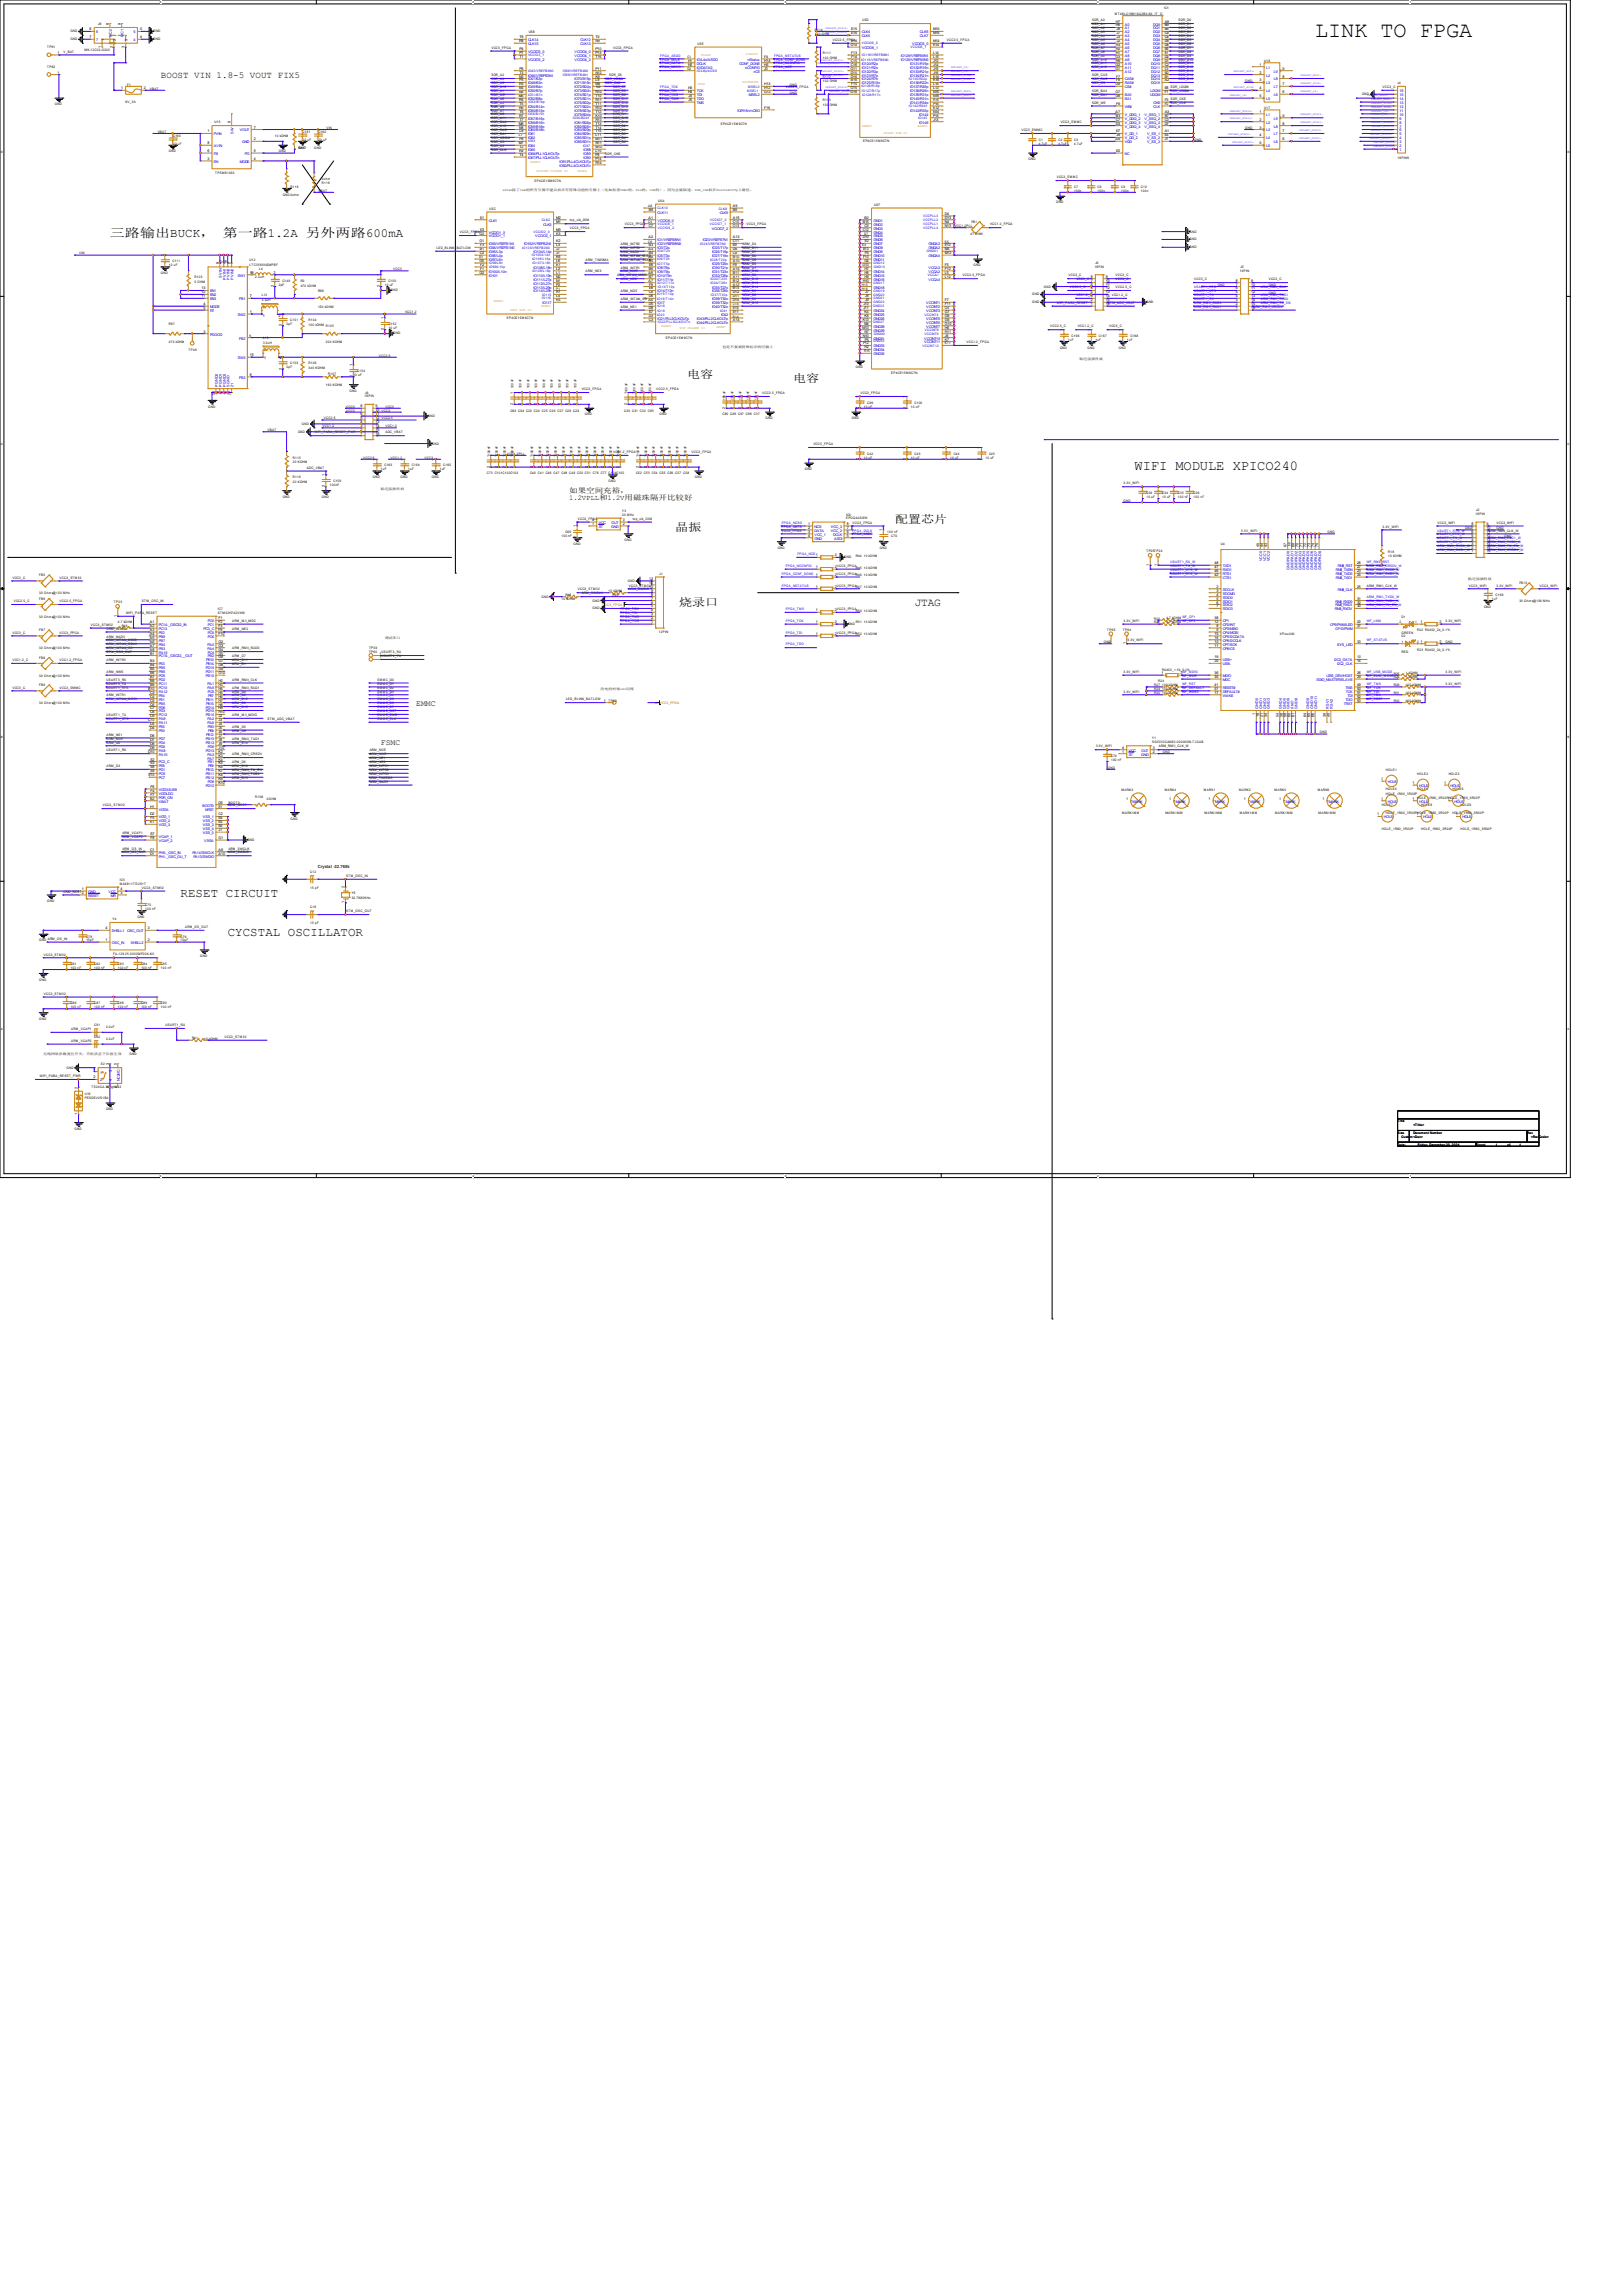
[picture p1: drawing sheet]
<svg xmlns="http://www.w3.org/2000/svg" width="210mm" height="297mm" viewBox="0 0 210 297" stroke-linecap="round" stroke-linejoin="round" font-family="sans-serif">
<defs><g id="words">
<text font-size="2.8" x="170.2" y="4.8">LINK TO FPGA</text>
<text font-size="1.8" x="146.8" y="60.8">WIFI MODULE XPICO240</text>
<g font-size="1.6">
<text x="14.2" y="30.7">三路输出BUCK， 第一路1.2A 另外两路600mA</text>
<text x="23.4" y="116.1">RESET CIRCUIT</text>
<text x="29.5" y="121.2">CYCSTAL OSCILLATOR</text>
</g>
<g font-size="1.4">
<text x="88.9" y="48.9">电容</text>
<text x="102.6" y="49.4">电容</text>
<text x="87.4" y="68.8">晶振</text>
<text x="115.8" y="67.7">配置芯片</text>
<text x="87.9" y="78.4">烧录口</text>
<text x="118.4" y="78.4">JTAG</text>
</g>
<text font-size="1.2" x="20.8" y="10.1">BOOST VIN 1.8-5 VOUT FIX5</text>
<g font-size="1.1">
<text x="53.8" y="91.4">EMMC</text>
<text x="49.3" y="96.4">FSMC</text>
</g>
<g font-size=".9">
<text x="73.7" y="63.8">如果空间充裕，</text>
<text x="73.7" y="64.7">1.2VPLL和1.2V用磁珠隔开比较好</text>
</g>
<text font-size=".6" fill="#008000" x="41.1" y="112.3">Crystal -32.768k</text>
<g font-size=".5">
<text x="11.6" y="3.9">6</text>
<text x="11.6" y="5">7</text>
<text x="14.1" y="3.2" transform="rotate(-90 14.1 3.2)">8</text>
<text x="15.6" y="3.2" transform="rotate(-90 15.6 3.2)">9</text>
<text x="18.1" y="5">4</text>
<text x="18.1" y="3.9">5</text>
<text x="67.2" y="5.5">R8</text>
<text x="67.2" y="5">T8</text>
<text x="77" y="5.5">R9</text>
<text x="77" y="5">T9</text>
<text x="110.1" y="6">G14</text>
<text x="110.2" y="5.5">E14</text>
<text x="110.2" y="3.9">E15</text>
<text x="110.2" y="4.4">E16</text>
<text x="120.7" y="5.5">M14</text>
<text x="120.7" y="3.9">M15</text>
<text x="120.7" y="4.4">M16</text>
<text x="120.7" y="6">K14</text>
<text x="144.4" y="6">H3</text>
<text x="144.4" y="2.9">H7</text>
<text x="144.4" y="3.4">H8</text>
<text x="144.5" y="5.5">J2</text>
<text x="144.5" y="5">J3</text>
<text x="144.5" y="4.4">J7</text>
<text x="144.5" y="3.9">J8</text>
<text x="150.7" y="2.9">A8</text>
<text x="150.7" y="3.9">B8</text>
<text x="150.7" y="3.4">B9</text>
<text x="150.7" y="5">C8</text>
<text x="150.7" y="4.4">C9</text>
<text x="150.7" y="6">D8</text>
<text x="150.7" y="5.5">D9</text>
<text x="7.5" y="9.5">1</text>
<text x="7.5" y="7">1</text>
<text x="13.1" y="6.2" transform="rotate(-90 13.1 6.2)">1</text>
<text x="14.6" y="6.2" transform="rotate(-90 14.6 6.2)">2</text>
<text x="15.7" y="11.6">1</text>
<text x="16.1" y="6.2" transform="rotate(-90 16.1 6.2)">3</text>
<text x="18.6" y="11.6">2</text>
<text x="67.2" y="10">N3</text>
<text x="67.2" y="11">R3</text>
<text x="67.2" y="11.6">N5</text>
<text x="67.2" y="9">P6</text>
<text x="67.2" y="6.5">P4</text>
<text x="67.2" y="7">P7</text>
<text x="67.2" y="7.5">T1</text>
<text x="67.2" y="9.5">T3</text>
<text x="67.2" y="10.5">P3</text>
<text x="77" y="10">K9</text>
<text x="77" y="10.5">L9</text>
<text x="77" y="11">M9</text>
<text x="77" y="9.5">N12</text>
<text x="77" y="6.5">P10</text>
<text x="77" y="7">P13</text>
<text x="77" y="7.5">T16</text>
<text x="77" y="9">P11</text>
<text x="89" y="8">H1</text>
<text x="89" y="8.5">H2</text>
<text x="89" y="11.6">H3</text>
<text x="98.9" y="7.5">F4</text>
<text x="98.9" y="8.5">H5</text>
<text x="98.9" y="9">J3</text>
<text x="98.9" y="11.6">H12</text>
<text x="98.9" y="11">H13</text>
<text x="98.9" y="8">H14</text>
<text x="110.1" y="9">G11</text>
<text x="110.1" y="11.6">G15</text>
<text x="110.1" y="10.5">B16</text>
<text x="110.1" y="8">C15</text>
<text x="110.1" y="8.5">C16</text>
<text x="110.1" y="9.5">D15</text>
<text x="110.1" y="10">D16</text>
<text x="110.2" y="7">F13</text>
<text x="110.2" y="7.5">F14</text>
<text x="110.2" y="11">F15</text>
<text x="120.7" y="10">K15</text>
<text x="120.7" y="11.6">L13</text>
<text x="120.7" y="7">L14</text>
<text x="120.7" y="7.5">L15</text>
<text x="120.7" y="11">L16</text>
<text x="120.7" y="8">J12</text>
<text x="120.7" y="8.5">J14</text>
<text x="120.7" y="9">J15</text>
<text x="120.7" y="9.5">J16</text>
<text x="120.7" y="10.5">K16</text>
<text x="144.4" y="9">G1</text>
<text x="144.4" y="8.5">G2</text>
<text x="144.4" y="7.5">G3</text>
<text x="144.4" y="11">G9</text>
<text x="144.4" y="7">H1</text>
<text x="144.4" y="6.5">H2</text>
<text x="144.4" y="8">H9</text>
<text x="144.4" y="10">F7</text>
<text x="144.4" y="10.5">F8</text>
<text x="150.7" y="10.5">A2</text>
<text x="150.7" y="10">B1</text>
<text x="150.7" y="9.5">B2</text>
<text x="150.7" y="9">C1</text>
<text x="150.7" y="8.5">C2</text>
<text x="150.7" y="8">D1</text>
<text x="150.7" y="7.5">D2</text>
<text x="150.7" y="7">E1</text>
<text x="150.7" y="11.6">E8</text>
<text x="150.7" y="6.5">E9</text>
<text x="163" y="11.6">4</text>
<text x="163" y="10.5">3</text>
<text x="163" y="9.5">2</text>
<text x="163" y="8.5">1</text>
<text x="165.9" y="9">9</text>
<text x="165.9" y="11">7</text>
<text x="165.9" y="10">8</text>
<text x="26.8" y="17.1">1</text>
<text x="29.8" y="15.9" transform="rotate(-90 29.8 15.9)">9</text>
<text x="32.9" y="16.6">7</text>
<text x="67.1" y="12.6">M6</text>
<text x="67.1" y="16.1">M8</text>
<text x="67.2" y="12.1">N6</text>
<text x="67.2" y="13.1">R5</text>
<text x="67.2" y="14.1">R6</text>
<text x="67.2" y="15.1">R7</text>
<text x="67.2" y="16.6">N8</text>
<text x="67.2" y="17.1">L8</text>
<text x="67.2" y="13.6">T5</text>
<text x="67.2" y="14.6">T6</text>
<text x="67.2" y="15.6">T7</text>
<text x="77" y="15.1">K10</text>
<text x="77" y="15.6">R13</text>
<text x="77" y="16.1">T13</text>
<text x="77" y="16.6">T14</text>
<text x="77" y="17.1">T15</text>
<text x="77" y="12.1">R10</text>
<text x="77" y="12.6">T10</text>
<text x="77" y="13.1">R11</text>
<text x="77" y="13.6">T11</text>
<text x="77" y="14.1">R12</text>
<text x="77" y="17.7">L11</text>
<text x="77" y="14.6">T12</text>
<text x="89" y="12.1">H4</text>
<text x="89.1" y="12.6">J4</text>
<text x="89.1" y="13.1">J5</text>
<text x="98.9" y="12.1">G12</text>
<text x="98.9" y="14.1">F16</text>
<text x="110.1" y="12.1">G16</text>
<text x="120.7" y="15.6">J13</text>
<text x="120.7" y="14.1">K12</text>
<text x="120.7" y="12.1">N15</text>
<text x="120.7" y="12.6">N16</text>
<text x="120.7" y="15.1">P15</text>
<text x="120.7" y="13.6">P16</text>
<text x="120.7" y="14.6">N14</text>
<text x="144.4" y="14.6">A7</text>
<text x="144.4" y="12.1">G7</text>
<text x="144.4" y="12.6">G8</text>
<text x="144.4" y="15.1">B3</text>
<text x="144.4" y="15.6">C7</text>
<text x="144.4" y="16.1">D3</text>
<text x="144.4" y="17.1">E7</text>
<text x="144.4" y="13.6">F9</text>
<text x="144.5" y="17.7">J9</text>
<text x="150.7" y="17.1">A1</text>
<text x="150.7" y="14.6">A3</text>
<text x="150.7" y="15.1">B7</text>
<text x="150.7" y="15.6">C3</text>
<text x="150.7" y="16.1">D7</text>
<text x="150.7" y="17.7">E3</text>
<text x="150.7" y="12.1">F1</text>
<text x="150.7" y="13.6">F2</text>
<text x="150.7" y="13.1">F3</text>
<text x="163" y="12.6">5</text>
<text x="163" y="17.7">4</text>
<text x="163" y="16.6">3</text>
<text x="163" y="15.6">2</text>
<text x="163" y="14.6">1</text>
<text x="165.9" y="12.1">6</text>
<text x="165.9" y="15.1">9</text>
<text x="165.9" y="17.1">7</text>
<text x="165.9" y="16.1">8</text>
<text x="26.8" y="18.7">8</text>
<text x="26.8" y="19.7">6</text>
<text x="26.8" y="20.7">3</text>
<text x="32.9" y="20.7">4</text>
<text x="32.9" y="19.7">5</text>
<text x="32.9" y="18.2">2</text>
<text x="67.1" y="18.7">M7</text>
<text x="67.2" y="19.7">R4</text>
<text x="67.2" y="18.2">P8</text>
<text x="67.2" y="19.2">T2</text>
<text x="67.2" y="20.2">T4</text>
<text x="77" y="19.7">L10</text>
<text x="77" y="19.2">M10</text>
<text x="77" y="18.2">M11</text>
<text x="77" y="18.7">N11</text>
<text x="77" y="20.2">P9</text>
<text x="77" y="20.7">P14</text>
<text x="77" y="21.2">R14</text>
<text x="144.4" y="18.2">A9</text>
<text x="144.4" y="19.7">E2</text>
<text x="150.7" y="18.2">J1</text>
<text x="163" y="18.7">5</text>
<text x="165.9" y="18.2">6</text>
<text x="62.1" y="28.3">E1</text>
<text x="62.1" y="29.8">E3</text>
<text x="72" y="28.8">M1</text>
<text x="72" y="28.3">M2</text>
<text x="72" y="29.8">M3</text>
<text x="83.9" y="28.3">A1</text>
<text x="83.9" y="27.3">B8</text>
<text x="83.9" y="29.3">C7</text>
<text x="94.8" y="26.8">A9</text>
<text x="94.8" y="28.3">A16</text>
<text x="94.8" y="27.3">B9</text>
<text x="94.8" y="28.8">C10</text>
<text x="94.8" y="29.3">C13</text>
<text x="111.6" y="28.8">B15</text>
<text x="111.6" y="29.8">C12</text>
<text x="111.9" y="28.3">B2</text>
<text x="111.9" y="29.3">C5</text>
<text x="122.3" y="27.8">D4</text>
<text x="122.3" y="28.3">D13</text>
<text x="122.3" y="28.8">N4</text>
<text x="122.3" y="29.3">N13</text>
<text x="21.2" y="34.6" transform="rotate(-90 21.2 34.6)">2</text>
<text x="21.2" y="33.2" transform="rotate(-90 21.2 33.2)">1</text>
<text x="28.3" y="34.2" transform="rotate(-90 28.3 34.2)">9</text>
<text x="28.8" y="34.2" transform="rotate(-90 28.8 34.2)">17</text>
<text x="29.3" y="34.2" transform="rotate(-90 29.3 34.2)">16</text>
<text x="29.8" y="34.2" transform="rotate(-90 29.8 34.2)">2</text>
<text x="32.3" y="35.4">18</text>
<text x="32.4" y="35.4">1</text>
<text x="35.4" y="35.4">2</text>
<text x="35.4" y="35.7" transform="rotate(-90 35.4 35.7)">1</text>
<text x="49.1" y="35.7" transform="rotate(-90 49.1 35.7)">1</text>
<text x="62.1" y="31.4">G1</text>
<text x="62.1" y="35.4">G2</text>
<text x="62.1" y="30.4">G3</text>
<text x="62.1" y="33.9">G5</text>
<text x="62.1" y="32.4">B1</text>
<text x="62.1" y="32.9">C2</text>
<text x="62.1" y="34.9">F1</text>
<text x="62.1" y="34.4">F2</text>
<text x="62.1" y="31.9">F3</text>
<text x="72" y="32.9">J1</text>
<text x="72" y="34.4">K1</text>
<text x="72" y="31.4">K2</text>
<text x="72" y="35.4">L1</text>
<text x="72" y="34.9">L2</text>
<text x="72" y="31.9">L3</text>
<text x="72" y="35.9">N2</text>
<text x="72" y="30.4">K3</text>
<text x="72" y="33.4">K6</text>
<text x="72" y="33.9">L6</text>
<text x="83.9" y="30.9">A2</text>
<text x="83.9" y="32.4">A3</text>
<text x="83.9" y="33.4">A4</text>
<text x="83.9" y="35.4">A6</text>
<text x="83.9" y="31.9">B3</text>
<text x="83.9" y="32.9">B4</text>
<text x="83.9" y="33.9">B5</text>
<text x="83.9" y="34.9">B6</text>
<text x="83.9" y="35.9">B7</text>
<text x="84" y="34.4">E6</text>
<text x="94.8" y="33.9">A10</text>
<text x="94.8" y="35.9">A11</text>
<text x="94.8" y="30.9">A13</text>
<text x="94.8" y="34.9">A15</text>
<text x="94.8" y="33.4">B10</text>
<text x="94.8" y="35.4">B11</text>
<text x="94.8" y="32.9">C9</text>
<text x="94.8" y="31.4">C11</text>
<text x="94.8" y="32.4">D9</text>
<text x="94.8" y="34.4">F9</text>
<text x="94.8" y="31.9">E9</text>
<text x="111.6" y="34.4">G13</text>
<text x="111.6" y="30.9">D10</text>
<text x="111.7" y="32.4">E13</text>
<text x="111.7" y="33.4">F10</text>
<text x="111.8" y="33.9">G4</text>
<text x="111.9" y="34.9">H7</text>
<text x="111.9" y="35.4">H8</text>
<text x="111.9" y="35.9">H9</text>
<text x="111.9" y="31.4">E2</text>
<text x="111.9" y="32.9">F6</text>
<text x="122.3" y="31.9">E12</text>
<text x="122.3" y="32.4">M5</text>
<text x="122.3" y="32.9">M12</text>
<text x="122.3" y="34.4">F5</text>
<text x="122.3" y="34.9">F12</text>
<text x="122.3" y="35.9">L12</text>
<text x="122.3" y="35.4">L5</text>
<text x="141.1" y="35.9">8</text>
<text x="143.1" y="35.9">9</text>
<text x="26.1" y="38.5">11</text>
<text x="26.1" y="38">12</text>
<text x="26.1" y="37.5">13</text>
<text x="26.3" y="40">5</text>
<text x="26.3" y="39.5">4</text>
<text x="32.3" y="38.5">7</text>
<text x="32.3" y="40.5">1</text>
<text x="34" y="41">1</text>
<text x="35.4" y="37.2" transform="rotate(-90 35.4 37.2)">2</text>
<text x="36" y="41">2</text>
<text x="36.4" y="40.8" transform="rotate(-90 36.4 40.8)">1</text>
<text x="49.1" y="37.2" transform="rotate(-90 49.1 37.2)">2</text>
<text x="49.7" y="41.3" transform="rotate(-90 49.7 41.3)">1</text>
<text x="72" y="39">K5</text>
<text x="72" y="38.5">L4</text>
<text x="72" y="36.4">N1</text>
<text x="72" y="37">P2</text>
<text x="72" y="38">R1</text>
<text x="83.9" y="39">A5</text>
<text x="83.9" y="36.4">A7</text>
<text x="83.9" y="41.5">C3</text>
<text x="83.9" y="38">C8</text>
<text x="83.9" y="41">D3</text>
<text x="83.9" y="39.5">D5</text>
<text x="83.9" y="38.5">D6</text>
<text x="83.9" y="40">D8</text>
<text x="84" y="40.5">E7</text>
<text x="84" y="37.5">E8</text>
<text x="84" y="37">F8</text>
<text x="94.8" y="37">A12</text>
<text x="94.8" y="41.5">A14</text>
<text x="94.8" y="36.4">B12</text>
<text x="94.8" y="37.5">B13</text>
<text x="94.8" y="38.5">D11</text>
<text x="94.8" y="38">D12</text>
<text x="94.8" y="39">D14</text>
<text x="94.8" y="40">E10</text>
<text x="94.8" y="40.5">E11</text>
<text x="111.6" y="36.4">H10</text>
<text x="111.6" y="41.5">K13</text>
<text x="111.7" y="39.5">J10</text>
<text x="111.7" y="40">J11</text>
<text x="111.9" y="40.5">K4</text>
<text x="111.9" y="41">K8</text>
<text x="112" y="38">J7</text>
<text x="112" y="38.5">J8</text>
<text x="112" y="39">J9</text>
<text x="122.3" y="39">F7</text>
<text x="122.3" y="39.5">F11</text>
<text x="122.3" y="40.5">G7</text>
<text x="122.3" y="41">G8</text>
<text x="122.3" y="41.5">G9</text>
<text x="141.1" y="39.5">1</text>
<text x="141.1" y="39">2</text>
<text x="141.1" y="38.5">3</text>
<text x="141.1" y="38">4</text>
<text x="141.1" y="37.5">5</text>
<text x="141.1" y="37">6</text>
<text x="141.1" y="36.4">7</text>
<text x="143.1" y="36.4">10</text>
<text x="143.1" y="37">11</text>
<text x="143.1" y="37.5">12</text>
<text x="143.1" y="38">13</text>
<text x="143.1" y="38.5">14</text>
<text x="143.1" y="39">15</text>
<text x="143.1" y="39.5">16</text>
<text x="159.9" y="40">1</text>
<text x="159.9" y="39.5">2</text>
<text x="159.9" y="39">3</text>
<text x="159.9" y="38.5">4</text>
<text x="159.9" y="38">5</text>
<text x="159.9" y="37.5">6</text>
<text x="159.9" y="37">7</text>
<text x="159.9" y="36.4">8</text>
<text x="161.9" y="36.4">9</text>
<text x="161.9" y="37">10</text>
<text x="161.9" y="37.5">11</text>
<text x="161.9" y="38">12</text>
<text x="161.9" y="38.5">13</text>
<text x="161.9" y="39">14</text>
<text x="161.9" y="39.5">15</text>
<text x="161.9" y="40">16</text>
<text x="24.8" y="43.3" transform="rotate(-90 24.8 43.3)">1</text>
<text x="26.3" y="43.1">3</text>
<text x="32.3" y="46.1">15</text>
<text x="34.2" y="46.5">1</text>
<text x="36.2" y="46.5">2</text>
<text x="36.4" y="47.8" transform="rotate(-90 36.4 47.8)">2</text>
<text x="36.4" y="46.4" transform="rotate(-90 36.4 46.4)">1</text>
<text x="36.4" y="42.2" transform="rotate(-90 36.4 42.2)">2</text>
<text x="45.6" y="47.4" transform="rotate(-90 45.6 47.4)">1</text>
<text x="49.7" y="42.8" transform="rotate(-90 49.7 42.8)">2</text>
<text x="111.6" y="42.5">M13</text>
<text x="111.6" y="43.6">N10</text>
<text x="111.7" y="44.6">P12</text>
<text x="111.8" y="42">M4</text>
<text x="111.9" y="43.1">N7</text>
<text x="111.9" y="45.1">R2</text>
<text x="111.9" y="44.1">P5</text>
<text x="122.3" y="42">G10</text>
<text x="122.3" y="42.5">H6</text>
<text x="122.3" y="43.1">H11</text>
<text x="122.3" y="43.6">J6</text>
<text x="122.3" y="44.1">K7</text>
<text x="137.5" y="44.3" transform="rotate(-90 137.5 44.3)">2</text>
<text x="137.5" y="42.8" transform="rotate(-90 137.5 42.8)">1</text>
<text x="141.1" y="44.3" transform="rotate(-90 141.1 44.3)">2</text>
<text x="141.1" y="42.8" transform="rotate(-90 141.1 42.8)">1</text>
<text x="145.2" y="44.3" transform="rotate(-90 145.2 44.3)">2</text>
<text x="145.2" y="42.8" transform="rotate(-90 145.2 42.8)">1</text>
<text x="27.8" y="51.1" transform="rotate(-90 27.8 51.1)">20</text>
<text x="28.3" y="51.1" transform="rotate(-90 28.3 51.1)">19</text>
<text x="28.8" y="51.1" transform="rotate(-90 28.8 51.1)">14</text>
<text x="29.3" y="51.1" transform="rotate(-90 29.3 51.1)">10</text>
<text x="29.8" y="51.1" transform="rotate(-90 29.8 51.1)">21</text>
<text x="32.3" y="48.6">8</text>
<text x="45.6" y="48.9" transform="rotate(-90 45.6 48.9)">2</text>
<text x="46.7" y="53.7">6</text>
<text x="46.7" y="53.2">7</text>
<text x="46.7" y="52.7">8</text>
<text x="48.6" y="52.7">9</text>
<text x="48.6" y="53.2">10 VCC3</text>
<text x="48.6" y="53.7">11</text>
<text x="66.4" y="52.4" transform="rotate(-90 66.4 52.4)">2</text>
<text x="66.4" y="51" transform="rotate(-90 66.4 51)">1</text>
<text x="67.4" y="52.4" transform="rotate(-90 67.4 52.4)">2</text>
<text x="67.4" y="51" transform="rotate(-90 67.4 51)">1</text>
<text x="68.5" y="52.4" transform="rotate(-90 68.5 52.4)">2</text>
<text x="68.5" y="51" transform="rotate(-90 68.5 51)">1</text>
<text x="69.5" y="52.4" transform="rotate(-90 69.5 52.4)">2</text>
<text x="69.5" y="51" transform="rotate(-90 69.5 51)">1</text>
<text x="70.5" y="52.4" transform="rotate(-90 70.5 52.4)">2</text>
<text x="70.5" y="51" transform="rotate(-90 70.5 51)">1</text>
<text x="71.5" y="52.4" transform="rotate(-90 71.5 52.4)">2</text>
<text x="71.5" y="51" transform="rotate(-90 71.5 51)">1</text>
<text x="72.5" y="52.4" transform="rotate(-90 72.5 52.4)">2</text>
<text x="72.5" y="51" transform="rotate(-90 72.5 51)">1</text>
<text x="73.5" y="52.4" transform="rotate(-90 73.5 52.4)">2</text>
<text x="73.5" y="51" transform="rotate(-90 73.5 51)">1</text>
<text x="74.5" y="52.4" transform="rotate(-90 74.5 52.4)">2</text>
<text x="74.5" y="51" transform="rotate(-90 74.5 51)">1</text>
<text x="81.2" y="52.4" transform="rotate(-90 81.2 52.4)">2</text>
<text x="81.2" y="51" transform="rotate(-90 81.2 51)">1100 nF</text>
<text x="82.2" y="52.4" transform="rotate(-90 82.2 52.4)">2</text>
<text x="82.2" y="51" transform="rotate(-90 82.2 51)">1100 nF</text>
<text x="83.2" y="52.4" transform="rotate(-90 83.2 52.4)">2</text>
<text x="83.2" y="51" transform="rotate(-90 83.2 51)">1100 nF</text>
<text x="84.2" y="52.4" transform="rotate(-90 84.2 52.4)">2</text>
<text x="84.2" y="51" transform="rotate(-90 84.2 51)">1100 nF</text>
<text x="93.9" y="52.9" transform="rotate(-90 93.9 52.9)">2</text>
<text x="93.9" y="51.5" transform="rotate(-90 93.9 51.5)">1</text>
<text x="94.9" y="52.9" transform="rotate(-90 94.9 52.9)">2</text>
<text x="94.9" y="51.5" transform="rotate(-90 94.9 51.5)">1</text>
<text x="95.9" y="52.9" transform="rotate(-90 95.9 52.9)">2</text>
<text x="95.9" y="51.5" transform="rotate(-90 95.9 51.5)">1</text>
<text x="96.9" y="52.9" transform="rotate(-90 96.9 52.9)">2</text>
<text x="96.9" y="51.5" transform="rotate(-90 96.9 51.5)">1</text>
<text x="97.9" y="52.9" transform="rotate(-90 97.9 52.9)">2</text>
<text x="97.9" y="51.5" transform="rotate(-90 97.9 51.5)">1</text>
<text x="111.1" y="52.9" transform="rotate(-90 111.1 52.9)">2</text>
<text x="111.1" y="51.5" transform="rotate(-90 111.1 51.5)">1</text>
<text x="117.2" y="52.9" transform="rotate(-90 117.2 52.9)">2</text>
<text x="117.2" y="51.5" transform="rotate(-90 117.2 51.5)">1</text>
<text x="46.7" y="56.3">1</text>
<text x="46.7" y="55.8">2</text>
<text x="46.7" y="55.2">3</text>
<text x="46.7" y="54.7">4</text>
<text x="46.7" y="54.2">5</text>
<text x="48.6" y="54.2">12 VCC2.5</text>
<text x="48.6" y="54.7">13</text>
<text x="48.6" y="55.2">14</text>
<text x="48.6" y="55.8">15</text>
<text x="48.6" y="56.3">16</text>
<text x="48.6" y="59.6" transform="rotate(-90 48.6 59.6)">1</text>
<text x="52.2" y="59.6" transform="rotate(-90 52.2 59.6)">1</text>
<text x="56.3" y="59.6" transform="rotate(-90 56.3 59.6)">1</text>
<text x="63.4" y="59.1" transform="rotate(-90 63.4 59.1)">1100 nF</text>
<text x="64.4" y="59.1" transform="rotate(-90 64.4 59.1)">1100 nF</text>
<text x="65.4" y="59.1" transform="rotate(-90 65.4 59.1)">1100 nF</text>
<text x="66.4" y="59.1" transform="rotate(-90 66.4 59.1)">1100 nF</text>
<text x="69" y="59.1" transform="rotate(-90 69 59.1)">1100 nF</text>
<text x="70" y="59.1" transform="rotate(-90 70 59.1)">1100 nF</text>
<text x="71" y="59.1" transform="rotate(-90 71 59.1)">1100 nF</text>
<text x="72" y="59.1" transform="rotate(-90 72 59.1)">1100 nF</text>
<text x="73" y="59.1" transform="rotate(-90 73 59.1)">1100 nF</text>
<text x="74" y="59.1" transform="rotate(-90 74 59.1)">1100 nF</text>
<text x="75.1" y="59.1" transform="rotate(-90 75.1 59.1)">1100 nF</text>
<text x="76.1" y="59.1" transform="rotate(-90 76.1 59.1)">1100 nF</text>
<text x="77.1" y="59.1" transform="rotate(-90 77.1 59.1)">1100 nF</text>
<text x="78.1" y="59.1" transform="rotate(-90 78.1 59.1)">1100 nF</text>
<text x="79.1" y="59.1" transform="rotate(-90 79.1 59.1)">1100 nF</text>
<text x="80.1" y="59.1" transform="rotate(-90 80.1 59.1)">1100 nF</text>
<text x="82.7" y="59.1" transform="rotate(-90 82.7 59.1)">1100 nF</text>
<text x="83.7" y="59.1" transform="rotate(-90 83.7 59.1)">1100 nF</text>
<text x="84.7" y="59.1" transform="rotate(-90 84.7 59.1)">1100 nF</text>
<text x="85.7" y="59.1" transform="rotate(-90 85.7 59.1)">1100 nF</text>
<text x="86.7" y="59.1" transform="rotate(-90 86.7 59.1)">1100 nF</text>
<text x="87.8" y="59.1" transform="rotate(-90 87.8 59.1)">1100 nF</text>
<text x="88.8" y="59.1" transform="rotate(-90 88.8 59.1)">1100 nF</text>
<text x="111.1" y="59.5" transform="rotate(-90 111.1 59.5)">2</text>
<text x="111.1" y="58.1" transform="rotate(-90 111.1 58.1)">1</text>
<text x="117.2" y="59.5" transform="rotate(-90 117.2 59.5)">2</text>
<text x="117.2" y="58.1" transform="rotate(-90 117.2 58.1)">1</text>
<text x="122.3" y="59.5" transform="rotate(-90 122.3 59.5)">2</text>
<text x="122.3" y="58.1" transform="rotate(-90 122.3 58.1)">1</text>
<text x="126.9" y="59.5" transform="rotate(-90 126.9 59.5)">2</text>
<text x="126.9" y="58.1" transform="rotate(-90 126.9 58.1)">1</text>
<text x="42" y="63.1" transform="rotate(-90 42 63.1)">2</text>
<text x="42" y="61.6" transform="rotate(-90 42 61.6)">1</text>
<text x="48.6" y="61" transform="rotate(-90 48.6 61)">2</text>
<text x="52.2" y="61" transform="rotate(-90 52.2 61)">2</text>
<text x="56.3" y="61" transform="rotate(-90 56.3 61)">2</text>
<text x="63.4" y="60.5" transform="rotate(-90 63.4 60.5)">2</text>
<text x="64.4" y="60.5" transform="rotate(-90 64.4 60.5)">2</text>
<text x="65.4" y="60.5" transform="rotate(-90 65.4 60.5)">2</text>
<text x="66.4" y="60.5" transform="rotate(-90 66.4 60.5)">2</text>
<text x="69" y="60.5" transform="rotate(-90 69 60.5)">2</text>
<text x="70" y="60.5" transform="rotate(-90 70 60.5)">2</text>
<text x="71" y="60.5" transform="rotate(-90 71 60.5)">2</text>
<text x="72" y="60.5" transform="rotate(-90 72 60.5)">2</text>
<text x="73" y="60.5" transform="rotate(-90 73 60.5)">2</text>
<text x="74" y="60.5" transform="rotate(-90 74 60.5)">2</text>
<text x="75.1" y="60.5" transform="rotate(-90 75.1 60.5)">2</text>
<text x="76.1" y="60.5" transform="rotate(-90 76.1 60.5)">2</text>
<text x="77.1" y="60.5" transform="rotate(-90 77.1 60.5)">2</text>
<text x="78.1" y="60.5" transform="rotate(-90 78.1 60.5)">2</text>
<text x="79.1" y="60.5" transform="rotate(-90 79.1 60.5)">2</text>
<text x="80.1" y="60.5" transform="rotate(-90 80.1 60.5)">2</text>
<text x="82.7" y="60.5" transform="rotate(-90 82.7 60.5)">2</text>
<text x="83.7" y="60.5" transform="rotate(-90 83.7 60.5)">2</text>
<text x="84.7" y="60.5" transform="rotate(-90 84.7 60.5)">2</text>
<text x="85.7" y="60.5" transform="rotate(-90 85.7 60.5)">2</text>
<text x="86.7" y="60.5" transform="rotate(-90 86.7 60.5)">2</text>
<text x="87.8" y="60.5" transform="rotate(-90 87.8 60.5)">2</text>
<text x="88.8" y="60.5" transform="rotate(-90 88.8 60.5)">2</text>
<text x="74.5" y="69.7" transform="rotate(-90 74.5 69.7)">2</text>
<text x="74.5" y="68.2" transform="rotate(-90 74.5 68.2)">1</text>
<text x="76.6" y="67.9">1</text>
<text x="76.6" y="67.4">4</text>
<text x="80.6" y="67.9">2</text>
<text x="80.6" y="67.4">3</text>
<text x="104.6" y="67.9">1</text>
<text x="104.6" y="68.5">2</text>
<text x="104.6" y="69">3</text>
<text x="104.6" y="69.5">4</text>
<text x="109.6" y="67.9">8</text>
<text x="109.6" y="68.5">7</text>
<text x="109.6" y="69">6</text>
<text x="109.6" y="69.5">5</text>
<text x="114.2" y="70.2" transform="rotate(-90 114.2 70.2)">2</text>
<text x="114.2" y="68.7" transform="rotate(-90 114.2 68.7)">1</text>
<text x="162.9" y="70.8" transform="rotate(-90 162.9 70.8)">45</text>
<text x="163.4" y="70.8" transform="rotate(-90 163.4 70.8)">44</text>
<text x="164" y="70.8" transform="rotate(-90 164 70.8)">43</text>
<text x="166.5" y="70.8" transform="rotate(-90 166.5 70.8)">67</text>
<text x="167.5" y="70.8" transform="rotate(-90 167.5 70.8)">69</text>
<text x="168" y="70.8" transform="rotate(-90 168 70.8)">70</text>
<text x="168.5" y="70.8" transform="rotate(-90 168.5 70.8)">71</text>
<text x="169" y="70.8" transform="rotate(-90 169 70.8)">72</text>
<text x="169.5" y="70.8" transform="rotate(-90 169.5 70.8)">73</text>
<text x="170.1" y="70.8" transform="rotate(-90 170.1 70.8)">74</text>
<text x="170.6" y="70.8" transform="rotate(-90 170.6 70.8)">75</text>
<text x="190.4" y="71.5">1</text>
<text x="190.4" y="71">2</text>
<text x="190.4" y="70.5">3</text>
<text x="190.4" y="70">4</text>
<text x="190.4" y="69.5">5</text>
<text x="190.4" y="69">6</text>
<text x="190.4" y="67.9">8</text>
<text x="192.4" y="67.9">9</text>
<text x="192.4" y="68.5">10</text>
<text x="192.4" y="69">11</text>
<text x="192.4" y="69.5">12</text>
<text x="192.4" y="70">13</text>
<text x="192.4" y="70.5">14</text>
<text x="192.4" y="71">15</text>
<text x="192.4" y="71.5">16</text>
<text x="84" y="76.1">10</text>
<text x="84" y="75.6">11</text>
<text x="84" y="75.1">12</text>
<text x="84.2" y="77.6">7</text>
<text x="84.2" y="77.1">8</text>
<text x="84.2" y="76.6">9</text>
<text x="105.6" y="72">1</text>
<text x="105.6" y="76.1">1</text>
<text x="105.6" y="74.5">1</text>
<text x="105.6" y="73.5">1</text>
<text x="108" y="72">2</text>
<text x="108" y="76.1">2</text>
<text x="108" y="74.5">2</text>
<text x="108" y="73.5">2</text>
<text x="148.7" y="73.2" transform="rotate(-90 148.7 73.2)">1</text>
<text x="149.7" y="73.2" transform="rotate(-90 149.7 73.2)">1</text>
<text x="157.1" y="73">48</text>
<text x="157.1" y="73.5">47</text>
<text x="157.1" y="74">46</text>
<text x="157.1" y="74.5">42</text>
<text x="157.4" y="76.1">2</text>
<text x="157.4" y="76.6">3</text>
<text x="157.4" y="77.1">4</text>
<text x="157.4" y="77.6">5</text>
<text x="175.6" y="73">28</text>
<text x="175.6" y="73.5">27</text>
<text x="175.6" y="74">23</text>
<text x="175.6" y="74.5">24</text>
<text x="175.6" y="76.1">25</text>
<text x="175.6" y="77.6">31</text>
<text x="192.4" y="77.8" transform="rotate(-90 192.4 77.8)">2</text>
<text x="192.4" y="76.4" transform="rotate(-90 192.4 76.4)">1</text>
<text x="15.1" y="79.8" transform="rotate(-90 15.1 79.8)">1</text>
<text x="19.4" y="80.6">A1</text>
<text x="19.4" y="81.2">A2</text>
<text x="19.4" y="81.7">A3</text>
<text x="19.4" y="82.2">A4</text>
<text x="19.4" y="82.7">A5</text>
<text x="19.4" y="83.2">A6</text>
<text x="19.4" y="83.7">A7</text>
<text x="28.3" y="80.1">F1</text>
<text x="28.3" y="80.6">F2</text>
<text x="28.3" y="81.2">F3</text>
<text x="28.3" y="81.7">F9</text>
<text x="28.3" y="82.2">F10</text>
<text x="28.3" y="83.2">G2</text>
<text x="28.3" y="83.7">G3</text>
<text x="84.2" y="80.6">1</text>
<text x="84.2" y="80.1">2</text>
<text x="84.2" y="79.6">3</text>
<text x="84.2" y="79.1">4</text>
<text x="84.2" y="78.6">5</text>
<text x="84.2" y="78.1">6</text>
<text x="105.6" y="82.2">1</text>
<text x="105.6" y="79.1">1</text>
<text x="105.6" y="80.6">1</text>
<text x="108" y="82.2">2</text>
<text x="108" y="79.1">2</text>
<text x="108" y="80.6">2</text>
<text x="143.6" y="83.4" transform="rotate(-90 143.6 83.4)">1</text>
<text x="145.7" y="83.4" transform="rotate(-90 145.7 83.4)">1</text>
<text x="157.1" y="80.1">38</text>
<text x="157.1" y="80.6">12</text>
<text x="157.1" y="82.2">15</text>
<text x="157.1" y="82.7">16</text>
<text x="157.1" y="83.2">10</text>
<text x="157.1" y="83.7">11</text>
<text x="157.4" y="78.1">6</text>
<text x="157.4" y="78.6">7</text>
<text x="157.4" y="81.2">8</text>
<text x="157.4" y="81.7">9</text>
<text x="175.6" y="78.1">32</text>
<text x="175.6" y="78.6">30</text>
<text x="175.6" y="80.6">22</text>
<text x="175.6" y="81.2">37</text>
<text x="175.6" y="83.2">33</text>
<text x="183.8" y="80.6">1</text>
<text x="183.8" y="83.2">1</text>
<text x="186.3" y="80.6">2</text>
<text x="186.3" y="83.2">2</text>
<text x="19.2" y="89.3">B10</text>
<text x="19.4" y="84.2">A8</text>
<text x="19.4" y="84.7">B1</text>
<text x="19.4" y="85.7">B3</text>
<text x="19.4" y="86.2">B4</text>
<text x="19.4" y="86.7">B5</text>
<text x="19.4" y="87.2">B6</text>
<text x="19.4" y="87.8">B7</text>
<text x="19.4" y="88.3">B8</text>
<text x="19.4" y="88.8">B9</text>
<text x="19.4" y="89.8">C3</text>
<text x="28.3" y="84.2">G4</text>
<text x="28.3" y="84.7">G5</text>
<text x="28.3" y="85.2">G6</text>
<text x="28.3" y="85.7">G7</text>
<text x="28.3" y="86.2">G8</text>
<text x="28.3" y="86.7">G9</text>
<text x="28.3" y="87.2">G10</text>
<text x="28.3" y="88.3">H2</text>
<text x="28.3" y="88.8">H3</text>
<text x="28.3" y="89.3">H4</text>
<text x="28.3" y="89.8">H5</text>
<text x="49.1" y="84.7">1</text>
<text x="49.1" y="85.2">1</text>
<text x="150.3" y="87.2">1</text>
<text x="152.7" y="87.2">2</text>
<text x="157.1" y="85.2">19</text>
<text x="157.1" y="85.7">20</text>
<text x="157.1" y="87.2">36</text>
<text x="157.1" y="87.8">35</text>
<text x="157.1" y="88.8">41</text>
<text x="157.1" y="89.3">57</text>
<text x="157.1" y="89.8">17</text>
<text x="175.6" y="85.2">13</text>
<text x="175.6" y="85.7">14</text>
<text x="175.6" y="87.2">26</text>
<text x="175.6" y="87.8">29</text>
<text x="175.6" y="88.8">49</text>
<text x="175.6" y="89.3">50</text>
<text x="175.6" y="89.8">51</text>
<text x="19.2" y="93.3">C10</text>
<text x="19.4" y="90.3">C4</text>
<text x="19.4" y="90.8">C5</text>
<text x="19.4" y="91.3">C6</text>
<text x="19.4" y="91.8">C7</text>
<text x="19.4" y="92.3">C8</text>
<text x="19.4" y="92.8">C9</text>
<text x="19.4" y="93.9">D3</text>
<text x="19.4" y="94.4">D4</text>
<text x="19.4" y="95.4">D6</text>
<text x="19.4" y="95.9">D7</text>
<text x="28.3" y="90.3">H6</text>
<text x="28.3" y="90.8">H7</text>
<text x="28.3" y="91.3">H8</text>
<text x="28.3" y="91.8">H9</text>
<text x="28.3" y="92.3">H10</text>
<text x="28.3" y="92.8">J2</text>
<text x="28.3" y="93.3">J3</text>
<text x="28.3" y="93.9">J4</text>
<text x="28.3" y="94.4">J5</text>
<text x="28.3" y="94.9">J6</text>
<text x="28.3" y="95.4">J7</text>
<text x="28.3" y="95.9">J8</text>
<text x="78.1" y="90.8">1</text>
<text x="162.4" y="92.5" transform="rotate(-90 162.4 92.5)">1</text>
<text x="162.9" y="92.8" transform="rotate(-90 162.9 92.8)">18</text>
<text x="163.4" y="92.8" transform="rotate(-90 163.4 92.8)">21</text>
<text x="164" y="92.8" transform="rotate(-90 164 92.8)">34</text>
<text x="165.5" y="92.8" transform="rotate(-90 165.5 92.8)">54</text>
<text x="166" y="92.8" transform="rotate(-90 166 92.8)">58</text>
<text x="166.5" y="92.8" transform="rotate(-90 166.5 92.8)">59</text>
<text x="167" y="92.8" transform="rotate(-90 167 92.8)">60</text>
<text x="167.5" y="92.8" transform="rotate(-90 167.5 92.8)">61</text>
<text x="169" y="92.8" transform="rotate(-90 169 92.8)">64</text>
<text x="169.5" y="92.8" transform="rotate(-90 169.5 92.8)">65</text>
<text x="170.1" y="92.8" transform="rotate(-90 170.1 92.8)">66</text>
<text x="171.6" y="92.8" transform="rotate(-90 171.6 92.8)">39</text>
<text x="172.1" y="92.8" transform="rotate(-90 172.1 92.8)">40</text>
<text x="175.6" y="90.3">52</text>
<text x="175.6" y="90.8">53</text>
<text x="19.2" y="97.4">D10</text>
<text x="19.2" y="100.5">E10</text>
<text x="19.4" y="96.4">D8</text>
<text x="19.4" y="96.9">D9</text>
<text x="19.5" y="98.4">E2</text>
<text x="19.5" y="98.9">E3</text>
<text x="19.5" y="99.4">E8</text>
<text x="19.5" y="99.9">E9</text>
<text x="19.5" y="102">F6</text>
<text x="28.3" y="96.4">J9</text>
<text x="28.3" y="96.9">J10</text>
<text x="28.3" y="97.4">K2</text>
<text x="28.3" y="97.9">K3</text>
<text x="28.3" y="98.4">K4</text>
<text x="28.3" y="98.9">K5</text>
<text x="28.3" y="99.4">K6</text>
<text x="28.3" y="99.9">K7</text>
<text x="28.3" y="100.5">K8</text>
<text x="28.3" y="101">K9</text>
<text x="28.3" y="101.5">K10</text>
<text x="145.2" y="97.4">1</text>
<text x="145.2" y="96.9">4</text>
<text x="149.2" y="97.4">2</text>
<text x="149.2" y="96.9">3</text>
<text x="178.7" y="101">1</text>
<text x="182.8" y="101.5">1</text>
<text x="186.9" y="101.5">1</text>
<text x="19.4" y="105.5">D2</text>
<text x="19.4" y="106.6">K1</text>
<text x="19.4" y="104.5">H1</text>
<text x="19.4" y="103.5">B2</text>
<text x="19.5" y="106">F5</text>
<text x="19.5" y="103">F7</text>
<text x="19.5" y="102.5">F4</text>
<text x="28.3" y="105.5">C2</text>
<text x="28.3" y="106">E4</text>
<text x="28.3" y="106.6">E5</text>
<text x="28.3" y="107.1">E6</text>
<text x="28.3" y="107.6">J1</text>
<text x="28.3" y="104.5">E1</text>
<text x="28.3" y="104">D5</text>
<text x="145.7" y="103.5">1</text>
<text x="151.3" y="103.5">1</text>
<text x="156.4" y="103.5">1</text>
<text x="161" y="103.5">1</text>
<text x="165.5" y="103.5">1</text>
<text x="171.1" y="103.5">1</text>
<text x="178.2" y="105.5">1</text>
<text x="178.7" y="103.5">1</text>
<text x="182.8" y="103.5">1</text>
<text x="183.3" y="105.5">1</text>
<text x="187.4" y="103.5">1</text>
<text x="188.4" y="105.5">1</text>
<text x="19.4" y="110.6">D1</text>
<text x="19.4" y="110.1">C1</text>
<text x="19.5" y="108.1">E7</text>
<text x="19.5" y="108.6">F8</text>
<text x="28.3" y="108.6">G1</text>
<text x="28.3" y="110.1">A9</text>
<text x="28.3" y="110.6">A10</text>
<text x="10.6" y="115.2">1</text>
<text x="10.6" y="115.7">2</text>
<text x="15.6" y="115.7">3</text>
<text x="15.6" y="115.2">4</text>
<text x="44.6" y="116.9" transform="rotate(-90 44.6 116.9)">1</text>
<text x="44.6" y="115" transform="rotate(-90 44.6 115)">2</text>
<text x="13.6" y="121.8">1</text>
<text x="13.6" y="120.3">4</text>
<text x="19.1" y="120.3">3</text>
<text x="19.1" y="121.8">2</text>
<text x="14.1" y="137.8" transform="rotate(-90 14.1 137.8)">3</text>
<text x="15.1" y="137.8" transform="rotate(-90 15.1 137.8)">5</text>
<text x="10" y="140.9" transform="rotate(-90 10 140.9)">2</text>
<text x="12.1" y="138.6">1</text>
<text x="12.1" y="139.6">2</text>
<text x="14.1" y="140.8" transform="rotate(-90 14.1 140.8)">4</text>
<text x="15.1" y="140.8" transform="rotate(-90 15.1 140.8)">6</text>
<text x="10" y="144.4" transform="rotate(-90 10 144.4)">1</text>
</g>
<g font-size=".5" fill="#00c">
<text x="12.4" y="4.3">6</text>
<text x="12.4" y="5.3">7</text>
<text x="13.5" y="5.3" transform="rotate(-90 13.5 5.3)">1</text>
<text x="14.5" y="4.7" transform="rotate(-90 14.5 4.7)">NC2</text>
<text x="15" y="5.3" transform="rotate(-90 15 5.3)">2</text>
<text x="16" y="4.7" transform="rotate(-90 16 4.7)">NC1</text>
<text x="16.5" y="5.3" transform="rotate(-90 16.5 5.3)">3</text>
<text x="17.3" y="5.3">4</text>
<text x="17.3" y="4.3">5</text>
<text x="68.3" y="5.3">CLK14</text>
<text x="68.3" y="5.8">CLK15</text>
<text x="75.1" y="5.8">CLK13</text>
<text x="75.1" y="5.3">CLK12</text>
<text x="111.5" y="4.3">CLK4</text>
<text x="111.5" y="4.8">CLK5</text>
<text x="118" y="5.8">VCCIO5_0</text>
<text x="119" y="4.3">CLK6</text>
<text x="119" y="4.8">CLK7</text>
<text x="145.5" y="3.3">A0</text>
<text x="145.5" y="3.8">A1</text>
<text x="145.5" y="5.8">A5</text>
<text x="145.5" y="5.3">A4</text>
<text x="145.5" y="4.8">A3</text>
<text x="145.5" y="4.3">A2</text>
<text x="149.2" y="3.3">DQ0</text>
<text x="149.2" y="4.3">DQ2</text>
<text x="149.2" y="3.8">DQ1</text>
<text x="149.2" y="5.3">DQ4</text>
<text x="149.2" y="4.8">DQ3</text>
<text x="149.2" y="5.8">DQ5</text>
<text x="68.3" y="6.9">VCCIO3_0</text>
<text x="68.3" y="7.9">VCCIO3_2</text>
<text x="68.3" y="9.9">IO46/VREFB3N1</text>
<text x="68.3" y="10.4">IO47/B3p</text>
<text x="68.3" y="10.9">IO48/B3n</text>
<text x="68.3" y="11.4">IO49/B4n</text>
<text x="68.3" y="11.9">IO50/B7p</text>
<text x="74.3" y="10.4">IO70/B19p</text>
<text x="74.3" y="10.9">IO71/B19n</text>
<text x="74.3" y="11.4">IO72/B20p</text>
<text x="74.3" y="11.9">IO73/B20n</text>
<text x="74.3" y="6.9">VCCIO4_0</text>
<text x="74.3" y="7.4">VCCIO4_1</text>
<text x="74.3" y="7.9">VCCIO4_2</text>
<text x="90.2" y="8.4">DCLK</text>
<text x="90.2" y="8.9">IO/DATA0</text>
<text x="90.2" y="11.9">TCK</text>
<text x="90.2" y="7.9">IO/L4n/ASDO</text>
<text x="95.7" y="8.4">CONF_DONE</text>
<text x="96.4" y="8.9">nCONFIG</text>
<text x="96.7" y="7.9">nStatus</text>
<text x="97.5" y="9.4">nCE</text>
<text x="111.5" y="10.9">IO125/R15n</text>
<text x="111.5" y="8.4">IO120/R2p</text>
<text x="111.5" y="8.9">IO121/R2n</text>
<text x="111.5" y="9.9">IO123/R7p</text>
<text x="111.5" y="10.4">IO124/R7n</text>
<text x="111.5" y="9.4">IO122/R3p</text>
<text x="111.5" y="6.3">VCCIO6_1</text>
<text x="116.6" y="7.4">IO129/VREFB5N1</text>
<text x="116.6" y="7.9">IO130/VREFB5N0</text>
<text x="117.8" y="11.9">IO138/R26n</text>
<text x="117.8" y="11.4">IO137/R26p</text>
<text x="117.8" y="8.4">IO131/R19p</text>
<text x="117.8" y="8.9">IO132/R19n</text>
<text x="117.8" y="9.4">IO133/R21p</text>
<text x="117.8" y="9.9">IO134/R21n</text>
<text x="117.8" y="10.9">IO136/R22n</text>
<text x="145.5" y="10.4">CAS#</text>
<text x="145.5" y="10.9">RAS#</text>
<text x="145.5" y="9.4">A12</text>
<text x="145.5" y="8.9">A11</text>
<text x="145.5" y="7.9">A9</text>
<text x="145.5" y="11.4">CS#</text>
<text x="145.5" y="7.4">A8</text>
<text x="145.5" y="6.9">A7</text>
<text x="145.5" y="6.3">A6</text>
<text x="145.5" y="8.4">A10</text>
<text x="148.9" y="11.9">LDQM</text>
<text x="149" y="10.9">DQ15</text>
<text x="149" y="10.4">DQ14</text>
<text x="149" y="9.9">DQ13</text>
<text x="149" y="9.4">DQ12</text>
<text x="149" y="8.9">DQ11</text>
<text x="149" y="8.4">DQ10</text>
<text x="149.2" y="7.9">DQ9</text>
<text x="149.2" y="6.3">DQ6</text>
<text x="149.2" y="7.4">DQ8</text>
<text x="149.2" y="6.9">DQ7</text>
<text x="163.8" y="11.9">L4</text>
<text x="163.8" y="10.9">L3</text>
<text x="163.8" y="9.9">L2</text>
<text x="163.8" y="8.9">L1</text>
<text x="164.8" y="9.4">L9</text>
<text x="164.8" y="11.4">L7</text>
<text x="164.8" y="10.4">L8</text>
<text x="181.1" y="11.9">16</text>
<text x="27.7" y="17.5">PVIN</text>
<text x="30.2" y="17.3" transform="rotate(-90 30.2 17.3)">SW</text>
<text x="31" y="17">VOUT</text>
<text x="68.3" y="13">IO52/B8p</text>
<text x="68.3" y="16.5">IO59/B18p</text>
<text x="68.3" y="17.5">IO61</text>
<text x="68.3" y="14.5">IO55/B15p</text>
<text x="68.3" y="15.5">IO57/B16p</text>
<text x="68.3" y="14">IO54/B14n</text>
<text x="68.3" y="17">IO60/B18n</text>
<text x="68.3" y="16">IO58/B16n</text>
<text x="74.3" y="16">IO81/B26p</text>
<text x="74.3" y="16.5">IO82/B26n</text>
<text x="74.3" y="17">IO83/B29p</text>
<text x="74.3" y="17.5">IO84/B29n</text>
<text x="74.3" y="12.4">IO74/B21p</text>
<text x="74.3" y="13">IO75/B21n</text>
<text x="74.3" y="13.5">IO76/B22p</text>
<text x="74.3" y="14">IO77/B22n</text>
<text x="74.3" y="14.5">IO78/B23p</text>
<text x="74.3" y="15">IO79/B24p</text>
<text x="90.2" y="12.4">TDI</text>
<text x="90.2" y="13">TDO</text>
<text x="90.2" y="13.5">TMS</text>
<text x="95.4" y="14.5">IO/R16n/nCEO</text>
<text x="96.9" y="12.4">MSEL2</text>
<text x="117.8" y="14.5">IO143/R35p</text>
<text x="117.8" y="12.4">IO139/R31p</text>
<text x="117.8" y="13">IO140/R31n</text>
<text x="117.8" y="13.5">IO141/R34p</text>
<text x="119" y="16">IO146</text>
<text x="119" y="15">IO144</text>
<text x="145.5" y="15">V_DDQ_1</text>
<text x="145.5" y="15.5">V_DDQ_2</text>
<text x="145.5" y="16">V_DDQ_3</text>
<text x="145.5" y="16.5">V_DDQ_4</text>
<text x="145.5" y="17.5">V_DD_1</text>
<text x="145.5" y="14">WE#</text>
<text x="145.5" y="12.4">BA0</text>
<text x="145.5" y="13">BA1</text>
<text x="148.1" y="15">V_SSQ_1</text>
<text x="148.1" y="15.5">V_SSQ_2</text>
<text x="148.1" y="16">V_SSQ_3</text>
<text x="148.1" y="16.5">V_SSQ_4</text>
<text x="148.4" y="17.5">V_SS_1</text>
<text x="148.8" y="12.4">UDQM</text>
<text x="149.3" y="14">CLK</text>
<text x="149.3" y="13.5">CKE</text>
<text x="163.8" y="13">L5</text>
<text x="163.8" y="17">L3</text>
<text x="163.8" y="16">L2</text>
<text x="163.8" y="15">L1</text>
<text x="164.8" y="12.4">L6</text>
<text x="164.8" y="15.5">L9</text>
<text x="164.8" y="17.5">L7</text>
<text x="164.8" y="16.5">L8</text>
<text x="181.1" y="17.5">5</text>
<text x="181.1" y="17">6</text>
<text x="181.1" y="16.5">7</text>
<text x="181.1" y="16">8</text>
<text x="181.1" y="15.5">9</text>
<text x="181.1" y="15">10</text>
<text x="181.1" y="14.5">11</text>
<text x="181.1" y="14">12</text>
<text x="181.1" y="13.5">13</text>
<text x="181.1" y="13">14</text>
<text x="181.1" y="12.4">15</text>
<text x="27.7" y="19">AVIN</text>
<text x="27.7" y="20.1">FB</text>
<text x="27.7" y="21.1">EN</text>
<text x="31" y="21.1">MODE</text>
<text x="31.3" y="18.5">GND</text>
<text x="31.7" y="20.1">PG</text>
<text x="68.3" y="20.1">IO66/PLL1CLKOUTp</text>
<text x="68.3" y="19.6">IO65</text>
<text x="68.3" y="20.6">IO67/PLL1CLKOUTn</text>
<text x="68.3" y="18">IO62</text>
<text x="68.3" y="19">IO64</text>
<text x="72.4" y="21.1">IO91/PLL4CLKOUTp</text>
<text x="72.4" y="21.6">IO92/PLL4CLKOUTn</text>
<text x="74.3" y="18.5">IO86/B31n</text>
<text x="74.3" y="18">IO85/B31p</text>
<text x="75.5" y="20.1">IO89</text>
<text x="75.5" y="19.6">IO88</text>
<text x="75.5" y="20.6">IO90</text>
<text x="145.5" y="18.5">VDD</text>
<text x="145.5" y="20.1">NC</text>
<text x="145.5" y="18">V_DD_2</text>
<text x="148.4" y="18">V_SS_2</text>
<text x="148.4" y="18.5">V_SS_3</text>
<text x="163.8" y="18">L4</text>
<text x="163.8" y="19">L5</text>
<text x="164.8" y="18.5">L6</text>
<text x="181.1" y="19.6">1</text>
<text x="181.1" y="19">2</text>
<text x="181.1" y="18.5">3</text>
<text x="181.1" y="18">4</text>
<text x="63.2" y="28.7">CLK1</text>
<text x="70.3" y="29.2">CLK3</text>
<text x="85.1" y="28.7">VCCIO8_0</text>
<text x="85.1" y="27.7">CLK11</text>
<text x="92.1" y="29.7">VCCIO7_2</text>
<text x="93.1" y="27.7">CLK9</text>
<text x="113" y="28.7">GND1</text>
<text x="113" y="29.2">GND2</text>
<text x="113" y="29.7">GND3</text>
<text x="28.7" y="35.9" transform="rotate(-90 28.7 35.9)">SVIN</text>
<text x="30.8" y="35.8">SW1</text>
<text x="63.2" y="32.8">IO95/L3p</text>
<text x="63.2" y="33.3">IO96/L4p</text>
<text x="63.2" y="33.8">IO97/L6n</text>
<text x="63.2" y="30.2">VCCIO1_0</text>
<text x="63.2" y="35.3">IO100/L10n</text>
<text x="63.2" y="32.3">IO94/VREFB1N0</text>
<text x="63.2" y="31.7">IO93/VREFB1N1</text>
<text x="63.2" y="35.8">IO101</text>
<text x="63.2" y="30.7">VCCIO1_1</text>
<text x="67.8" y="31.7">IO102/VREFB2N1</text>
<text x="69" y="32.8">IO104/L14p</text>
<text x="69" y="34.8">IO108/L18n</text>
<text x="69" y="35.8">IO110/L19n</text>
<text x="69.3" y="30.7">VCCIO2_1</text>
<text x="85.1" y="31.2">IO1/VREFB8N1</text>
<text x="85.1" y="35.8">IO10/T9n</text>
<text x="85.1" y="32.3">IO3/T2p</text>
<text x="85.1" y="33.3">IO5/T3p</text>
<text x="85.1" y="35.3">IO9/T9p</text>
<text x="85.1" y="31.7">IO2/VREFB8N0</text>
<text x="85.1" y="34.8">IO8/T6p</text>
<text x="90.9" y="31.2">IO23/VREFB7N1</text>
<text x="92.2" y="34.3">IO29/T20n</text>
<text x="92.2" y="35.3">IO31/T23n</text>
<text x="92.2" y="35.8">IO32/T25p</text>
<text x="92.2" y="33.3">IO27/T19n</text>
<text x="92.2" y="32.8">IO26/T19p</text>
<text x="92.2" y="34.8">IO30/T21p</text>
<text x="92.2" y="32.3">IO25/T17p</text>
<text x="113" y="30.2">GND4</text>
<text x="113" y="30.7">GND5</text>
<text x="113" y="31.2">GND6</text>
<text x="113" y="31.7">GND7</text>
<text x="113" y="32.3">GND8</text>
<text x="113" y="32.8">GND9</text>
<text x="113" y="33.3">GND10</text>
<text x="113" y="33.8">GND11</text>
<text x="113" y="35.3">GND14</text>
<text x="113" y="35.8">GND15</text>
<text x="120.1" y="31.7">GNDA3</text>
<text x="120.1" y="32.3">GNDA2</text>
<text x="120.1" y="33.3">GNDA4</text>
<text x="120.1" y="34.8">VCCA3</text>
<text x="120.1" y="35.3">VCCA2</text>
<text x="27.2" y="38.9">EN3</text>
<text x="27.2" y="38.4">EN2</text>
<text x="27.2" y="37.8">EN1</text>
<text x="27.2" y="40.4">RT</text>
<text x="27.2" y="39.9">MODE</text>
<text x="29.2" y="36.2" transform="rotate(-90 29.2 36.2)">PVIN1</text>
<text x="29.7" y="36.2" transform="rotate(-90 29.7 36.2)">PVIN3</text>
<text x="30.2" y="36.2" transform="rotate(-90 30.2 36.2)">PVIN2</text>
<text x="30.8" y="40.9">SW2</text>
<text x="30.9" y="38.9">FB1</text>
<text x="69" y="36.8">IO112/L27n</text>
<text x="69" y="36.3">IO111/L27p</text>
<text x="69" y="37.8">IO114/L29n</text>
<text x="69" y="37.3">IO113/L29p</text>
<text x="70.2" y="39.4">IO117</text>
<text x="85.1" y="39.4">IO17</text>
<text x="85.1" y="36.3">IO11/T11p</text>
<text x="85.1" y="41.4">IO21/PLL3CLKOUTp</text>
<text x="85.1" y="37.8">IO14/T12n</text>
<text x="90.2" y="41.9">IO44/PLL2CLKOUTn</text>
<text x="90.2" y="41.4">IO43/PLL2CLKOUTp</text>
<text x="92.2" y="37.3">IO35/T27p</text>
<text x="92.2" y="37.8">IO36/T29n</text>
<text x="92.2" y="39.9">IO40/T32n</text>
<text x="92.2" y="38.9">IO38/T30n</text>
<text x="92.2" y="39.4">IO39/T32p</text>
<text x="93.3" y="40.9">IO42</text>
<text x="113" y="36.3">GND16</text>
<text x="113" y="37.3">GND18</text>
<text x="113" y="40.4">GND24</text>
<text x="113" y="40.9">GND25</text>
<text x="113" y="41.4">GND26</text>
<text x="119.8" y="39.4">VCCINT1</text>
<text x="119.8" y="39.9">VCCINT2</text>
<text x="119.8" y="40.4">VCCINT3</text>
<text x="119.8" y="41.4">VCCINT5</text>
<text x="119.8" y="41.9">VCCINT6</text>
<text x="120.1" y="36.3">VCCA4</text>
<text x="27.2" y="43.4">PGOOD</text>
<text x="30.8" y="46.5">SW3</text>
<text x="30.9" y="43.9">FB2</text>
<text x="113" y="42.4">GND28</text>
<text x="113" y="42.9">GND29</text>
<text x="113" y="43.9">GND31</text>
<text x="113" y="45">GND33</text>
<text x="113" y="45.5">GND34</text>
<text x="113" y="46">GND35</text>
<text x="119.6" y="43.9">VCCINT10</text>
<text x="119.6" y="44.4">VCCINT11</text>
<text x="119.8" y="42.4">VCCINT7</text>
<text x="28.2" y="50" transform="rotate(-90 28.2 50)">PGND2</text>
<text x="28.7" y="50" transform="rotate(-90 28.7 50)">PGND1</text>
<text x="29.2" y="50" transform="rotate(-90 29.2 50)">PGND3</text>
<text x="29.7" y="50" transform="rotate(-90 29.7 50)">SGND</text>
<text x="30.2" y="50" transform="rotate(-90 30.2 50)">21</text>
<text x="30.9" y="49">FB3</text>
<text x="77.5" y="68.3">ST</text>
<text x="77.5" y="67.8">VCC</text>
<text x="79.1" y="68.3">GND</text>
<text x="79.1" y="67.8">OUT</text>
<text x="105.4" y="68.3">NCS</text>
<text x="105.4" y="68.8">DATA</text>
<text x="105.4" y="69.3">VCC_1</text>
<text x="105.4" y="69.8">GND</text>
<text x="107.5" y="68.3">VCC_3</text>
<text x="107.5" y="68.8">VCC_2</text>
<text x="107.8" y="69.3">DCLK</text>
<text x="108" y="69.8">ASDI</text>
<text x="158.2" y="73.4">TXD1</text>
<text x="158.2" y="73.9">RXD1</text>
<text x="158.2" y="74.4">RTS1</text>
<text x="158.2" y="74.9">CTS1</text>
<text x="158.2" y="76.5">SDCLK</text>
<text x="158.2" y="77">SDCMD</text>
<text x="158.2" y="77.5">SDIO0</text>
<text x="158.2" y="78">SDIO1</text>
<text x="163.3" y="72.6" transform="rotate(-90 163.3 72.6)">VCC0</text>
<text x="163.8" y="72.6" transform="rotate(-90 163.8 72.6)">VCC1</text>
<text x="164.3" y="72.6" transform="rotate(-90 164.3 72.6)">VCC2</text>
<text x="166.9" y="73.7" transform="rotate(-90 166.9 73.7)">GNDPAD0</text>
<text x="167.4" y="73.7" transform="rotate(-90 167.4 73.7)">GNDPAD1</text>
<text x="167.9" y="73.7" transform="rotate(-90 167.9 73.7)">GNDPAD2</text>
<text x="168.4" y="73.7" transform="rotate(-90 168.4 73.7)">GNDPAD3</text>
<text x="168.9" y="73.7" transform="rotate(-90 168.9 73.7)">GNDPAD4</text>
<text x="169.4" y="73.7" transform="rotate(-90 169.4 73.7)">GNDPAD5</text>
<text x="169.9" y="73.7" transform="rotate(-90 169.9 73.7)">GNDPAD6</text>
<text x="170.4" y="73.7" transform="rotate(-90 170.4 73.7)">GNDPAD7</text>
<text x="170.9" y="73.7" transform="rotate(-90 170.9 73.7)">GNDPAD8</text>
<text x="172.8" y="78">RMII_RXD0</text>
<text x="172.8" y="73.9">RMII_TXEN</text>
<text x="172.8" y="74.4">RMII_TXD0</text>
<text x="172.8" y="74.9">RMII_TXD1</text>
<text x="173.1" y="73.4">RMII_RST</text>
<text x="173.1" y="76.5">RMII_CLK</text>
<text x="20.6" y="81">PC14-_OSC32_IN</text>
<text x="20.6" y="81.5">PC13</text>
<text x="20.6" y="82">PE2</text>
<text x="20.6" y="82.5">PB9</text>
<text x="20.6" y="83.1">PB7</text>
<text x="20.6" y="83.6">PB4</text>
<text x="26.3" y="81.5">PC3_C</text>
<text x="26.8" y="83.6">PA0</text>
<text x="26.9" y="80.5">PC0</text>
<text x="26.9" y="81">PC1</text>
<text x="26.9" y="82">PC8</text>
<text x="26.9" y="82.5">PC6</text>
<text x="158.2" y="78.5">SDIO2</text>
<text x="158.2" y="79">SDIO3</text>
<text x="158.2" y="80.5">CP1</text>
<text x="158.2" y="81">CP2/INT</text>
<text x="158.2" y="81.5">CP3/MISO</text>
<text x="158.2" y="82">CP4/MOSI</text>
<text x="158.2" y="82.5">CP5/I2CDATA</text>
<text x="158.2" y="83.1">CP6/I2CCLK</text>
<text x="158.2" y="83.6">CP7/SCK</text>
<text x="172.1" y="81">CP9/PWM/LED</text>
<text x="172.7" y="79">RMII_RXDV</text>
<text x="172.8" y="78.5">RMII_RXD1</text>
<text x="172.8" y="81.5">CP10/PWM</text>
<text x="173" y="83.6">SYS_LED</text>
<text x="20.6" y="84.1">PB3</text>
<text x="20.6" y="84.6">PA15</text>
<text x="20.6" y="85.1">PC15-_OSC32__OUT</text>
<text x="20.6" y="86.1">PE3</text>
<text x="20.6" y="86.6">PB8</text>
<text x="20.6" y="87.1">PB6</text>
<text x="20.6" y="87.6">PD5</text>
<text x="20.6" y="88.1">PD2</text>
<text x="20.6" y="88.6">PC11</text>
<text x="20.6" y="89.2">PC10</text>
<text x="20.6" y="89.7">PA12</text>
<text x="26.6" y="86.6">PD15</text>
<text x="26.6" y="87.1">PD11</text>
<text x="26.6" y="87.6">PB15</text>
<text x="26.7" y="85.6">PE10</text>
<text x="26.7" y="86.1">PE14</text>
<text x="26.8" y="84.1">PA4</text>
<text x="26.8" y="88.6">PA1</text>
<text x="26.8" y="89.2">PA5</text>
<text x="26.9" y="84.6">PC4</text>
<text x="26.9" y="85.1">PB2</text>
<text x="26.9" y="89.7">PC5</text>
<text x="158.2" y="84.1">CP8/CS</text>
<text x="158.2" y="85.6">USB+</text>
<text x="158.2" y="86.1">USB-</text>
<text x="158.2" y="87.6">MDIO</text>
<text x="158.2" y="88.1">MDC</text>
<text x="158.2" y="89.2">RESET#</text>
<text x="158.2" y="89.7">DEFAULT#</text>
<text x="170.3" y="88.1">SDIO_MASTER/SLAVE</text>
<text x="171.7" y="87.6">USB_DEV/HOST</text>
<text x="172.6" y="85.6">I2C2_DATA</text>
<text x="173" y="86.1">I2C2_CLK</text>
<text x="174.1" y="89.2">TMS</text>
<text x="174.2" y="89.7">TCK</text>
<text x="20.6" y="90.2">PE4</text>
<text x="20.6" y="90.7">PE1</text>
<text x="20.6" y="91.2">PB5</text>
<text x="20.6" y="91.7">PD6</text>
<text x="20.6" y="92.2">PD3</text>
<text x="20.6" y="92.7">PC12</text>
<text x="20.6" y="93.2">PA9</text>
<text x="20.6" y="93.7">PA11</text>
<text x="20.6" y="94.2">PE5</text>
<text x="20.6" y="94.7">PE0</text>
<text x="20.6" y="95.8">PD7</text>
<text x="26.6" y="91.7">PD14</text>
<text x="26.6" y="92.2">PD10</text>
<text x="26.6" y="92.7">PB14</text>
<text x="26.6" y="95.8">PB10</text>
<text x="26.7" y="90.7">PE11</text>
<text x="26.7" y="91.2">PE15</text>
<text x="26.7" y="95.2">PE12</text>
<text x="26.8" y="93.2">PA2</text>
<text x="26.8" y="93.7">PA6</text>
<text x="26.9" y="94.2">PB0</text>
<text x="26.9" y="90.2">PE7</text>
<text x="26.9" y="94.7">PE8</text>
<text x="158.2" y="90.2">WAKE</text>
<text x="162.8" y="91.7" transform="rotate(-90 162.8 91.7)">GND0</text>
<text x="163.3" y="91.7" transform="rotate(-90 163.3 91.7)">GND1</text>
<text x="163.8" y="91.7" transform="rotate(-90 163.8 91.7)">GND2</text>
<text x="164.3" y="91.7" transform="rotate(-90 164.3 91.7)">GND3</text>
<text x="165.9" y="91.7" transform="rotate(-90 165.9 91.7)">GND4</text>
<text x="166.4" y="91.7" transform="rotate(-90 166.4 91.7)">GND5</text>
<text x="166.9" y="91.7" transform="rotate(-90 166.9 91.7)">GND6</text>
<text x="167.9" y="91.7" transform="rotate(-90 167.9 91.7)">GND8</text>
<text x="169.4" y="91.7" transform="rotate(-90 169.4 91.7)">GND9</text>
<text x="169.9" y="91.7" transform="rotate(-90 169.9 91.7)">GND10</text>
<text x="170.4" y="91.7" transform="rotate(-90 170.4 91.7)">GND11</text>
<text x="172" y="91.7" transform="rotate(-90 172 91.7)">RSV1</text>
<text x="172.5" y="91.7" transform="rotate(-90 172.5 91.7)">RSV2</text>
<text x="173.9" y="91.2">TRST</text>
<text x="174.1" y="90.7">TDO</text>
<text x="174.4" y="90.2">TDI</text>
<text x="20.6" y="96.3">PD4</text>
<text x="20.6" y="96.8">PD0</text>
<text x="20.6" y="97.3">PA8</text>
<text x="20.6" y="97.8">PA10</text>
<text x="20.6" y="98.8">PC2_C</text>
<text x="20.6" y="99.3">PE6</text>
<text x="20.6" y="99.8">PD1</text>
<text x="20.6" y="100.3">PC9</text>
<text x="20.6" y="100.8">PC7</text>
<text x="26.6" y="96.3">PB13</text>
<text x="26.6" y="97.3">PD13</text>
<text x="26.6" y="100.3">PB11</text>
<text x="26.6" y="100.8">PB12</text>
<text x="26.6" y="101.9">PD12</text>
<text x="26.7" y="99.8">PE13</text>
<text x="26.8" y="97.8">PA3</text>
<text x="26.8" y="98.3">PA7</text>
<text x="26.9" y="96.8">PD9</text>
<text x="26.9" y="98.8">PB1</text>
<text x="26.9" y="101.3">PD8</text>
<text x="26.9" y="99.3">PE9</text>
<text x="146.1" y="97.8">ST</text>
<text x="146.1" y="97.3">VCC</text>
<text x="147.7" y="97.8">GND</text>
<text x="147.7" y="97.3">OUT</text>
<text x="179.6" y="101.3">HOLE</text>
<text x="183.6" y="101.9">HOLE</text>
<text x="187.7" y="101.9">HOLE</text>
<text x="20.6" y="105.9">VDD_1</text>
<text x="20.6" y="106.9">VDD_3</text>
<text x="20.6" y="106.4">VDD_2</text>
<text x="20.6" y="104.9">VDDA</text>
<text x="20.6" y="103.9">VBAT</text>
<text x="20.6" y="103.4">PDR_ON</text>
<text x="20.6" y="102.9">VDDLDO</text>
<text x="20.6" y="102.4">VDD33USB</text>
<text x="26.2" y="104.4">BOOT0</text>
<text x="26.2" y="105.9">VSS_1</text>
<text x="26.2" y="106.4">VSS_2</text>
<text x="26.2" y="106.9">VSS_3</text>
<text x="26.2" y="107.4">VSS_4</text>
<text x="26.2" y="107.9">VSS_5</text>
<text x="26.5" y="104.9">NRST</text>
<text x="146.6" y="103.9">MARK</text>
<text x="152.1" y="103.9">MARK</text>
<text x="157.2" y="103.9">MARK</text>
<text x="161.8" y="103.9">MARK</text>
<text x="166.4" y="103.9">MARK</text>
<text x="172" y="103.9">MARK</text>
<text x="179.1" y="105.9">HOLE</text>
<text x="179.6" y="103.9">HOLE</text>
<text x="183.6" y="103.9">HOLE</text>
<text x="184.2" y="105.9">HOLE</text>
<text x="188.2" y="103.9">HOLE</text>
<text x="189.2" y="105.9">HOLE</text>
<text x="20.6" y="108.5">VCAP_1</text>
<text x="20.6" y="109">VCAP_2</text>
<text x="20.6" y="111">PH1-_OSC_OU_T</text>
<text x="20.6" y="110.5">PH0-_OSC_IN</text>
<text x="24.9" y="110.5">PA14/SWCLK</text>
<text x="25" y="111">PA13/SWDIO</text>
<text x="26.4" y="109">VSSA</text>
<text x="11.4" y="115.6">GND</text>
<text x="11.4" y="116.1">RESET</text>
<text x="14.1" y="115.6">VCC</text>
<text x="14.4" y="116.1">MR</text>
<text x="14.5" y="122.2">OSC_IN</text>
<text x="14.5" y="120.6">SHELL1</text>
<text x="16.5" y="120.6">OSC_OUT</text>
<text x="16.9" y="122.2">SHELL2</text>
<text x="13" y="138.9">1</text>
<text x="13" y="140">2</text>
<text x="14.5" y="140" transform="rotate(-90 14.5 140)">4</text>
<text x="14.5" y="138.7" transform="rotate(-90 14.5 138.7)">3</text>
<text x="15.5" y="140" transform="rotate(-90 15.5 140)">NC2NC</text>
</g>
<g font-size=".4">
<text x="9.1" y="4.2">GND</text>
<text x="9.1" y="5.2">GND</text>
<text x="12.7" y="3.3">J8</text>
<text x="19.8" y="5.2">GND</text>
<text x="19.8" y="4.2">GND</text>
<text x="20.7" y=".4">5</text>
<text x="61.1" y=".4">4</text>
<text x="68.4" y="4.3">U5B</text>
<text x="90.3" y="5.8">U5E</text>
<text x="101.6" y=".4">3</text>
<text x="105.5" y="4">R114</text>
<text x="105.5" y="4.6">100 OHM</text>
<text x="107.8" y="5.3">VCC2.5_FPGA</text>
<text x="111.6" y="2.8">U5D</text>
<text x="122.5" y="5.3">VCC2.5_FPGA</text>
<text x="141.3" y="2.8">SDR_A0</text>
<text x="141.3" y="3.3">SDR_A1</text>
<text x="141.3" y="3.8">SDR_A2</text>
<text x="141.3" y="4.3">SDR_A3</text>
<text x="141.3" y="4.8">SDR_A4</text>
<text x="141.3" y="5.3">SDR_A5</text>
<text x="141.3" y="5.8">SDR_A6</text>
<text x="142" y=".4">2</text>
<text x="144.3" y="1.9">MT48LC16M16A2B4-6A_IT_G</text>
<text x="150.6" y="1.2">IC1</text>
<text x="152.5" y="2.8">SDR_D0</text>
<text x="152.5" y="3.3">SDR_D1</text>
<text x="152.5" y="3.8">SDR_D2</text>
<text x="152.5" y="4.3">SDR_D3</text>
<text x="152.5" y="4.8">SDR_D4</text>
<text x="152.5" y="5.3">SDR_D5</text>
<text x="152.5" y="5.8">SDR_D6</text>
<text x="182.4" y=".4">1</text>
<text x="6.1" y="8.8">TP62</text>
<text x="6.1" y="6.3">TP61</text>
<text x="8.2" y="6.8">V_BAT</text>
<text x="10.9" y="6.6">MK-12C02-G020</text>
<text x="16.5" y="11.1">F1</text>
<text x="19.4" y="11.6">VBAT</text>
<text x="63.6" y="6.3">VCC3_FPGA</text>
<text x="63.6" y="11.9">SDR_A1</text>
<text x="63.6" y="9.9">SDR_A2</text>
<text x="63.6" y="10.4">SDR_A3</text>
<text x="63.6" y="10.9">SDR_A9</text>
<text x="63.6" y="11.4">SDR_A10</text>
<text x="77.2" y="11.4">N9</text>
<text x="78.3" y="10.9">SDR_CAS</text>
<text x="78.3" y="10.4">SDR_LDQM</text>
<text x="78.8" y="9.9">SDR_D5</text>
<text x="79.3" y="6.3">VCC3_FPGA</text>
<text x="79.3" y="11.4">SDR_D7</text>
<text x="79.3" y="11.9">SDR_D9</text>
<text x="88.9" y="7.5">C1</text>
<text x="88.9" y="9">D2</text>
<text x="101.7" y="11.4">VCC2.5_FPGA</text>
<text x="102.2" y="11.1">GND</text>
<text x="106.5" y="10.1">R112</text>
<text x="106.5" y="10.7">100 OHM</text>
<text x="106.5" y="7">R111</text>
<text x="106.5" y="7.6">100 OHM</text>
<text x="141.3" y="6.3">SDR_A7</text>
<text x="141.3" y="6.8">SDR_A8</text>
<text x="141.3" y="7.3">SDR_A9</text>
<text x="141.3" y="7.8">SDR_A10</text>
<text x="141.3" y="8.3">SDR_A11</text>
<text x="141.3" y="8.8">SDR_A12</text>
<text x="141.3" y="9.9">SDR_CAS</text>
<text x="141.3" y="10.4">SDR_RAS</text>
<text x="141.3" y="10.9">SDR_CS</text>
<text x="141.3" y="11.9">SDR_BA0</text>
<text x="151.5" y="11.4">SDR_LDQM</text>
<text x="151.5" y="11.9">SDR_UDQM</text>
<text x="152.5" y="6.3">SDR_D7</text>
<text x="152.5" y="6.8">SDR_D8</text>
<text x="152.5" y="7.3">SDR_D9</text>
<text x="152.5" y="7.8">SDR_D10</text>
<text x="152.5" y="8.3">SDR_D11</text>
<text x="152.5" y="8.8">SDR_D12</text>
<text x="152.5" y="9.4">SDR_D13</text>
<text x="152.5" y="9.9">SDR_D14</text>
<text x="152.5" y="10.4">SDR_D15</text>
<text x="161.1" y="10.6">GND</text>
<text x="163.6" y="8">U18</text>
<text x="178.9" y="11.4">VCC3_C</text>
<text x="180.9" y="10.8">J4</text>
<text x="7.1" y="13.6">GND</text>
<text x="16.3" y="13.3">6V_3A</text>
<text x="20.4" y="17.2">VBAT</text>
<text x="22.4" y="17.7">C160</text>
<text x="27.8" y="16">U15</text>
<text x="35.6" y="17.7">10 kOHM</text>
<text x="39.2" y="17.2">C161</text>
<text x="41.2" y="17.2">C162</text>
<text x="42.3" y="16.7">VIN</text>
<text x="63.6" y="18">SDR_UDQM</text>
<text x="63.6" y="13.4">SDR_A4</text>
<text x="63.6" y="13.9">SDR_A5</text>
<text x="63.6" y="12.9">SDR_A6</text>
<text x="63.6" y="14.4">SDR_A7</text>
<text x="63.6" y="14.9">SDR_A8</text>
<text x="63.6" y="15.5">SDR_A11</text>
<text x="63.6" y="16.5">SDR_A12</text>
<text x="63.6" y="17">SDR_RAS</text>
<text x="63.6" y="16">SDR_BA0</text>
<text x="63.6" y="17.5">SDR_BA1</text>
<text x="63.6" y="12.4">SDR_WE</text>
<text x="67.1" y="17.7">L7</text>
<text x="79.3" y="14.9">SDR_D1</text>
<text x="79.3" y="17.5">SDR_D3</text>
<text x="79.3" y="18">SDR_D4</text>
<text x="79.3" y="17">SDR_D0</text>
<text x="79.3" y="16.5">SDR_D2</text>
<text x="79.3" y="15.5">SDR_D15</text>
<text x="79.3" y="16">SDR_D14</text>
<text x="79.3" y="14.4">SDR_D12</text>
<text x="79.3" y="13.9">SDR_D13</text>
<text x="79.3" y="13.4">SDR_D10</text>
<text x="79.3" y="12.9">SDR_D11</text>
<text x="79.3" y="12.4">SDR_D8</text>
<text x="93.3" y="16.2">EP4CE15M9C7N</text>
<text x="102.2" y="12.1">GND</text>
<text x="106.5" y="13.1">R113</text>
<text x="106.5" y="13.7">100 OHM</text>
<text x="120.7" y="13.1">R16</text>
<text x="132.2" y="17">VCC3_EMMC</text>
<text x="137.3" y="16">VCC3_EMMC</text>
<text x="141.3" y="12.4">SDR_BA1</text>
<text x="141.3" y="13.4">SDR_WE</text>
<text x="151.5" y="12.9">SDR_CKE</text>
<text x="151.5" y="13.4">SDR_CLK</text>
<text x="161.1" y="16.7">GND</text>
<text x="163.6" y="14.1">U17</text>
<text x="176.2" y="12.3">GND</text>
<text x=".1" y="19.8">D</text>
<text x="21.8" y="19.7">GND</text>
<text x="22.4" y="18.7">22 uF</text>
<text x="27.9" y="22.5">TPSM81033</text>
<text x="36.1" y="19.7">GND</text>
<text x="38.6" y="19.2">GND</text>
<text x="38.6" y="19.2">R117</text>
<text x="39.2" y="18.2">22 uF</text>
<text x="40.6" y="19.2">GND</text>
<text x="41.2" y="18.2">22 uF</text>
<text x="41.7" y="23.8">R119</text>
<text x="41.7" y="23.3">0ohm</text>
<text x="63.6" y="19">SDR_A0</text>
<text x="63.6" y="18.5">SDR_CS</text>
<text x="63.6" y="19.5">SDR_CLK</text>
<text x="69.2" y="23.6">EP4CE15M9C7N</text>
<text x="78.3" y="20">SDR_CKE</text>
<text x="79.3" y="18.5">SDR_D6</text>
<text x="111.7" y="18.4">EP4CE15M9C7N</text>
<text x="133.1" y="20.7">GND</text>
<text x="134.4" y="18.2">C1</text>
<text x="134.4" y="18.8">4.7uF</text>
<text x="136.7" y="23.1">VCC3_EMMC</text>
<text x="137" y="18.2">C2</text>
<text x="137" y="18.8">4.7uF</text>
<text x="139" y="18.2">C3</text>
<text x="139" y="18.8">4.7uF</text>
<text x="154.5" y="18.2">GND</text>
<text x="180.9" y="20.5">16PINS</text>
<text x="202.8" y="19.8">D</text>
<text x="36.6" y="25.3">GND 0ohm</text>
<text x="37.6" y="24.3">R118</text>
<text x="41.2" y="24.8">VBAT</text>
<text x="63.3" y="27.1">U5C</text>
<text x="65" y="24.8">sdram除了CLK的所有引脚不建议放在有特殊功能的引脚上（比如标着VREF的，PLL的，CLK的），因为会被限速。SDR_CLK放在PLL1CLKOUTp上最佳。</text>
<text x="73.7" y="29.7">VCC3_FPGA</text>
<text x="73.7" y="28.7">top_clk_20M</text>
<text x="80.9" y="29.2">VCC3_FPGA</text>
<text x="83.9" y="26.8">A8</text>
<text x="83.9" y="28.9">C4</text>
<text x="85.2" y="26.1">U5A</text>
<text x="96.6" y="29.2">VCC3_FPGA</text>
<text x="113.1" y="26.6">U5F</text>
<text x="123.5" y="29.4">VCC1.2PLL</text>
<text x="125.7" y="28.9">FB1</text>
<text x="128.1" y="29.2">VCC1.2_FPGA</text>
<text x="136.7" y="26.3">GND</text>
<text x="139" y="24.3">C7</text>
<text x="139" y="24.9">100n</text>
<text x="142" y="24.3">C8</text>
<text x="142" y="24.9">100n</text>
<text x="145.1" y="24.3">C9</text>
<text x="145.1" y="24.9">100n</text>
<text x="147.6" y="24.3">C10</text>
<text x="147.6" y="24.9">100n</text>
<text x="10.2" y="32.9">VIN</text>
<text x="20.8" y="35.5">GND</text>
<text x="21.8" y="34.5">10 uF</text>
<text x="22.3" y="34">C111</text>
<text x="25.2" y="36">R103</text>
<text x="32.3" y="33.7">U12</text>
<text x="32.3" y="34.4">LTC3569IUD#PBF</text>
<text x="33" y="36">2.2uH</text>
<text x="33.5" y="35">L4</text>
<text x="50.9" y="35">VCC3</text>
<text x="56.5" y="32.2">LED_BLINK_BATLOW</text>
<text x="59.5" y="30.2">VCC3_FPGA</text>
<text x="62" y="33.4">D1</text>
<text x="72" y="32.4">J2</text>
<text x="75.8" y="33.7">ARM_TIMDMA</text>
<text x="75.8" y="35.3">ARM_NE3</text>
<text x="79.8" y="35.8">ARM_INTAN_MOSI</text>
<text x="80.4" y="32.7">ARM_NADV</text>
<text x="80.4" y="35.3">ARM_NWE</text>
<text x="80.4" y="34.8">ARM_INTR1</text>
<text x="80.4" y="33.7">ARM_INTAN_SCLK</text>
<text x="80.4" y="33.2">ARM_INTAN_MISO</text>
<text x="80.4" y="32.2">ARM_INTR3</text>
<text x="80.4" y="31.7">ARM_INTR2</text>
<text x="83.9" y="31.5">C6</text>
<text x="96.1" y="31.7">ARM_D4</text>
<text x="96.1" y="33.2">ARM_D6</text>
<text x="96.1" y="33.7">ARM_D9</text>
<text x="96.1" y="34.8">ARM_D1</text>
<text x="96.1" y="35.3">ARM_D10</text>
<text x="96.1" y="35.8">ARM_D8</text>
<text x="96.1" y="34.2">ARM_D5</text>
<text x="96.1" y="32.2">ARM_D11</text>
<text x="96.1" y="32.7">ARM_D7</text>
<text x="111.6" y="31.9">E4</text>
<text x="111.8" y="30.4">D7</text>
<text x="122.3" y="31.4">E5</text>
<text x="124.6" y="35.8">VCC2.5_FPGA</text>
<text x="125.6" y="30.4">47 OHM</text>
<text x="126" y="34.5">GND</text>
<text x="138.3" y="35.8">VCC3_C</text>
<text x="141.7" y="34.6">16PIN</text>
<text x="141.7" y="34.2">J3</text>
<text x="144.4" y="35.8">VCC3_C</text>
<text x="153.9" y="30.1">GND</text>
<text x="153.9" y="31.1">GND</text>
<text x="153.9" y="32.1">GND</text>
<text x="160.5" y="35.1">16PIN</text>
<text x="160.5" y="34.7">J5</text>
<text x="25.2" y="36.6">0 OHM</text>
<text x="33.9" y="38.4">L12</text>
<text x="33.9" y="39">3.3uH</text>
<text x="36.1" y="37">2pF</text>
<text x="36.5" y="36.5">C149</text>
<text x="37.6" y="41.6">C151</text>
<text x="38.9" y="36.5">R2</text>
<text x="38.9" y="37.1">470 kOHM</text>
<text x="39.9" y="41.6">R104</text>
<text x="41.2" y="37.8">R98</text>
<text x="41.2" y="39.8">150 kOHM</text>
<text x="49.8" y="37">10 uF</text>
<text x="50.3" y="36.5">C150</text>
<text x="50.6" y="37.7">GND</text>
<text x="52.4" y="40.6">VCC1.2</text>
<text x="65.6" y="41.3">EP4CE15M9C7N</text>
<text x="72" y="37.5">P1</text>
<text x="80.4" y="39.8">ARM_NE1</text>
<text x="80.4" y="36.3">ARM_NE2</text>
<text x="80.4" y="38.8">ARM_INTAN_CS</text>
<text x="80.4" y="37.8">ARM_NOE</text>
<text x="94.8" y="41.1">B14</text>
<text x="94.8" y="39.5">C14</text>
<text x="96.1" y="36.3">ARM_D12</text>
<text x="96.1" y="36.8">ARM_D13</text>
<text x="96.1" y="37.3">ARM_D14</text>
<text x="96.1" y="38.8">ARM_D0</text>
<text x="96.1" y="39.3">ARM_D15</text>
<text x="96.1" y="37.8">ARM_D3</text>
<text x="96.1" y="38.3">ARM_D2</text>
<text x="111.5" y="37">H15</text>
<text x="111.5" y="37.5">H16</text>
<text x="122.3" y="40">G6</text>
<text x="133.6" y="38.2">GND</text>
<text x="133.6" y="39.2">GND</text>
<text x="135.1" y="37.2">GND</text>
<text x="136.7" y="39.3">WIFI_PARA_RESET</text>
<text x="138.4" y="37.3">VCC2.5_C</text>
<text x="139.3" y="38.3">VCC1.2_C</text>
<text x="139.3" y="36.3">VCC3_C</text>
<text x="143.3" y="39.3">STM_ADC_VBAT</text>
<text x="143.9" y="38.3">VCC1.2_C</text>
<text x="144.4" y="37.3">VCC2.5_C</text>
<text x="144.4" y="36.3">VCC3_C</text>
<text x="148.3" y="39.2">GND</text>
<text x="154.5" y="36.3">VCC3_C</text>
<text x="157.6" y="37">GND</text>
<text x="163.2" y="37.3">ARM_RMII_CLK</text>
<text x="164.2" y="38">GND</text>
<text x="164.2" y="37">GND</text>
<text x="164.2" y="36.3">VCC3_C</text>
<text x="21.8" y="42.1">R97</text>
<text x="21.8" y="44.4">470 kOHM</text>
<text x="24.4" y="45.4">TP49</text>
<text x="32.3" y="43.6">6</text>
<text x="34" y="43.9">L13</text>
<text x="34" y="44.5">3.3uH</text>
<text x="37.1" y="47.7">2pF</text>
<text x="37.1" y="42.1">2pF</text>
<text x="37.6" y="47.2">C153</text>
<text x="39.9" y="47.2">R106</text>
<text x="39.9" y="47.8">340 KOHM</text>
<text x="39.9" y="42.2">100 kOHM</text>
<text x="42.2" y="42.3">R105</text>
<text x="42.2" y="44.4">200 KOHM</text>
<text x="49" y="46.1">VCC2.5</text>
<text x="50.3" y="42.1">C152</text>
<text x="50.3" y="42.6">10 uF</text>
<text x="50.9" y="43.3">GND</text>
<text x="86.2" y="43.9">EP4CE15M9C7N</text>
<text x="93.5" y="45.1">也是不要放特殊标识的引脚上</text>
<text x="110.7" y="47.7">GND</text>
<text x="111.8" y="45.6">R15</text>
<text x="122.3" y="44.5">K11</text>
<text x="125.1" y="44.4">VCC1.2_FPGA</text>
<text x="135.9" y="42.4">VCC2.5_C</text>
<text x="137.2" y="45.1">GND</text>
<text x="138.2" y="44.1">1uF</text>
<text x="138.6" y="43.6">C166</text>
<text x="139.5" y="42.4">VCC1.2_C</text>
<text x="139.7" y="46.6">贴近接插件放</text>
<text x="140.7" y="45.1">GND</text>
<text x="141.7" y="44.1">1uF</text>
<text x="142.2" y="43.6">C167</text>
<text x="143.5" y="42.4">VCC3_C</text>
<text x="144.8" y="45.1">GND</text>
<text x="145.8" y="44.1">1uF</text>
<text x="146.3" y="43.6">C168</text>
<text x="26.9" y="52.7">GND</text>
<text x="42.2" y="50">160 KOHM</text>
<text x="42.5" y="48.5">R107</text>
<text x="44.8" y="53.3">VCC3</text>
<text x="44.8" y="52.7">VCC3</text>
<text x="45.2" y="50.7">GND</text>
<text x="45.7" y="48.7">10 uF</text>
<text x="46.2" y="48.2">C154</text>
<text x="47.2" y="51.4">16PIN</text>
<text x="47.2" y="50.9">J6</text>
<text x="49.9" y="52.7">VCC3</text>
<text x="55.4" y="54">GND</text>
<text x="66" y="53.3">C93 C94 C23 C24 C25 C26 C27 C28 C29</text>
<text x="66.5" y="50.3" transform="rotate(-90 66.5 50.3)">100 nF</text>
<text x="67.5" y="50.3" transform="rotate(-90 67.5 50.3)">100 nF</text>
<text x="68.5" y="50.3" transform="rotate(-90 68.5 50.3)">100 nF</text>
<text x="69.5" y="50.3" transform="rotate(-90 69.5 50.3)">100 nF</text>
<text x="70.5" y="50.3" transform="rotate(-90 70.5 50.3)">100 nF</text>
<text x="71.5" y="50.3" transform="rotate(-90 71.5 50.3)">100 nF</text>
<text x="72.6" y="50.3" transform="rotate(-90 72.6 50.3)">100 nF</text>
<text x="73.6" y="50.3" transform="rotate(-90 73.6 50.3)">100 nF</text>
<text x="74.6" y="50.3" transform="rotate(-90 74.6 50.3)">100 nF</text>
<text x="75.3" y="50.5">VCC3_FPGA</text>
<text x="75.7" y="53.8">GND</text>
<text x="80.8" y="53.3">C30 C31 C32 C95</text>
<text x="84.9" y="50.5">VCC2.5_FPGA</text>
<text x="85.3" y="53.8">GND</text>
<text x="93.5" y="53.8">C80 C96 C97 C98 C37</text>
<text x="93.9" y="51.8" transform="rotate(-90 93.9 51.8)">100 nF</text>
<text x="94.9" y="51.8" transform="rotate(-90 94.9 51.8)">100 nF</text>
<text x="95.9" y="51.8" transform="rotate(-90 95.9 51.8)">100 nF</text>
<text x="96.9" y="51.8" transform="rotate(-90 96.9 51.8)">100 nF</text>
<text x="98" y="51.8" transform="rotate(-90 98 51.8)">100 nF</text>
<text x="98.6" y="51">VCC2.5_FPGA</text>
<text x="111.3" y="51">VCC3_FPGA</text>
<text x="111.8" y="52.7">10 uF</text>
<text x="112.2" y="52.2">C99</text>
<text x="115.3" y="48.3">EP4CE15M9C7N</text>
<text x="117.9" y="52.7">10 uF</text>
<text x="118.3" y="52.2">C100</text>
<text x=".1" y="57.6">C</text>
<text x="34.6" y="55.8">VBAT</text>
<text x="37.9" y="59.4">R115</text>
<text x="37.9" y="59.9">20 KOHM</text>
<text x="38.6" y="56">GND</text>
<text x="39.1" y="55">GND</text>
<text x="40.7" y="56.1">WIFI_PARA_RESET_PWR</text>
<text x="41.7" y="55.3">VCC1.2</text>
<text x="41.9" y="54.3">VCC2.5</text>
<text x="47" y="59.4">VCC2.5</text>
<text x="49.9" y="55.3">VCC1.2</text>
<text x="49.9" y="56.1">ADC_VBAT</text>
<text x="50.5" y="59.4">VCC1.2</text>
<text x="55" y="59.4">VCC3</text>
<text x="55.9" y="57.5">GND</text>
<text x="65.6" y="58.8">VCC1.2PLL</text>
<text x="79.3" y="58.6">VCC1.2_FPGA</text>
<text x="89.5" y="58.6">VCC3_FPGA</text>
<text x="99.1" y="54.3">GND</text>
<text x="105.2" y="57.6">VCC3_FPGA</text>
<text x="110.2" y="54.3">GND</text>
<text x="111.8" y="59.4">10 uF</text>
<text x="112.2" y="58.8">C42</text>
<text x="117.9" y="59.4">10 uF</text>
<text x="118.3" y="58.8">C43</text>
<text x="122.9" y="59.4">10 uF</text>
<text x="123.4" y="58.8">C44</text>
<text x="127.5" y="59.4">10 uF</text>
<text x="128" y="58.8">C45</text>
<text x="202.8" y="57.6">C</text>
<text x="36.6" y="64.4">GND</text>
<text x="37.9" y="61.9">R116</text>
<text x="37.9" y="62.5">20 KOHM</text>
<text x="39.7" y="60.7">ADC_VBAT</text>
<text x="41.7" y="64.4">GND</text>
<text x="42.7" y="62.9">100nF</text>
<text x="43.1" y="62.4">C159</text>
<text x="48.3" y="61.9">GND</text>
<text x="49.3" y="63.4">贴近接插件放</text>
<text x="49.3" y="60.9">1uF</text>
<text x="49.7" y="60.4">C163</text>
<text x="51.8" y="61.9">GND</text>
<text x="52.8" y="60.9">1uF</text>
<text x="53.3" y="60.4">C164</text>
<text x="55.9" y="61.9">GND</text>
<text x="56.9" y="60.9">1uF</text>
<text x="57.4" y="60.4">C165</text>
<text x="63" y="61.4">C73 C101C102C103</text>
<text x="68.6" y="61.4">C40 C41 C46 C47 C48 C49 C50 C51 C76 C77 C104C105</text>
<text x="78.7" y="62.4">GND</text>
<text x="82.3" y="61.4">C52 C53 C54 C55 C56 C57 C58</text>
<text x="89.9" y="61.9">GND</text>
<text x="104.1" y="60.9">GND</text>
<text x="145.4" y="62.7">3.3V_WIFI</text>
<text x="145.4" y="64.9">GND</text>
<text x="148.3" y="63.9">C33</text>
<text x="148.3" y="64.4">10 uF</text>
<text x="150.4" y="63.9">C34</text>
<text x="150.4" y="64.4">10 uF</text>
<text x="152.4" y="63.9">C35</text>
<text x="152.4" y="64.4">100 nF</text>
<text x="154.4" y="63.9">C36</text>
<text x="154.4" y="64.4">100 nF</text>
<text x="72.6" y="69.5">100 nF</text>
<text x="73.2" y="69">C69</text>
<text x="74.2" y="70.5">GND</text>
<text x="74.8" y="67.3">VCC3_FPGA</text>
<text x="80.5" y="66.2">Y3</text>
<text x="80.5" y="66.7">20 MHz</text>
<text x="80.8" y="70">GND</text>
<text x="81.9" y="67.3">top_clk_20M</text>
<text x="100.6" y="71">GND</text>
<text x="101.2" y="68.8">VCC3_FPGA</text>
<text x="109.5" y="66.7">IC6</text>
<text x="109.5" y="67.2">EPCQ4ASI8N</text>
<text x="110.3" y="67.8">VCC3_FPGA</text>
<text x="113.8" y="71">GND</text>
<text x="114.8" y="69">100 nF</text>
<text x="115.3" y="69.5">C70</text>
<text x="148.3" y="71.5">TP25TP24</text>
<text x="158" y="70.5">U4</text>
<text x="160.6" y="68.8">3.3V_WIFI</text>
<text x="167" y="70.7" transform="rotate(-90 167 70.7)">68</text>
<text x="171.8" y="69">GND</text>
<text x="178.9" y="68.3">3.3V_WIFI</text>
<text x="179.6" y="71.5">R18</text>
<text x="186" y="67.8">VCC3_WIFI</text>
<text x="189.6" y="68.5">GND7</text>
<text x="190.9" y="66.6">16PIN</text>
<text x="191" y="66.2">J2</text>
<text x="192.6" y="68.8">ARM_RMII_CLK_W</text>
<text x="193.6" y="67.8">VCC3_WIFI</text>
<text x="193.6" y="68.5">GND</text>
<text x="194.7" y="69.5">GND</text>
<text x="1.6" y="74.9">VCC3_C</text>
<text x="1.8" y="77.9">VCC2.5_C</text>
<text x="5.1" y="74.6">FB5</text>
<text x="5.1" y="76.9">30 Ohms@100 MHz</text>
<text x="5.1" y="77.6">FB6</text>
<text x="7.7" y="77.9">VCC2.5_FPGA</text>
<text x="7.7" y="74.9">VCC3_STM32</text>
<text x="18.4" y="77.9">STM_OSC_IN</text>
<text x="70.1" y="77.3">GND</text>
<text x="72.6" y="77.6">10 kOHM</text>
<text x="73.2" y="77.1">R48</text>
<text x="74.8" y="76.4">VCC3_STM32</text>
<text x="75.3" y="76.9">ARM_SWCLK</text>
<text x="76.7" y="77.9">GND</text>
<text x="78.7" y="76.6">10 kOHM</text>
<text x="79.3" y="77.1">R49</text>
<text x="81.2" y="75.3">GND</text>
<text x="81.4" y="75.9">VCC3_STM32</text>
<text x="81.4" y="76.4">ARM_SWDIO</text>
<text x="85.3" y="74.4">J1</text>
<text x="108.3" y="73.4">VCC3_FPGA</text>
<text x="108.3" y="74.4">VCC3_FPGA</text>
<text x="108.3" y="75.9">VCC3_FPGA</text>
<text x="109.2" y="72.3">GND</text>
<text x="110.7" y="72.1">R44 10 kOHM</text>
<text x="110.7" y="76.1">R47 10 kOHM</text>
<text x="110.7" y="74.6">R46 10 kOHM</text>
<text x="110.7" y="73.6">R45 10 kOHM</text>
<text x="176.9" y="75.9">ARM_RMII_CLK_W</text>
<text x="179.6" y="72.1">10 kOHM</text>
<text x="190" y="75.1">贴近接插件放</text>
<text x="190.1" y="75.9">VCC3_WIFI</text>
<text x="193.1" y="77.6">1uF</text>
<text x="193.5" y="77.1">C169</text>
<text x="193.6" y="75.9">3.3V_WIFI</text>
<text x="196.6" y="75.6">FB10</text>
<text x="196.6" y="77.9">30 Ohms@100 MHz</text>
<text x="199.2" y="75.9">VCC3_WIFI</text>
<text x="1.6" y="82">VCC3_C</text>
<text x="5.1" y="80">30 Ohms@100 MHz</text>
<text x="5.1" y="81.7">FB7</text>
<text x="7.7" y="82">VCC3_FPGA</text>
<text x="11.8" y="81">VCC3_STM32</text>
<text x="13.8" y="81.5">ARM_INTR2</text>
<text x="13.8" y="82.5">ARM_NADV</text>
<text x="13.8" y="83">ARM_INTAN_MISO</text>
<text x="13.8" y="83.5">ARM_INTAN_SCLK</text>
<text x="14.7" y="78.1">TP23</text>
<text x="15.2" y="80.7">4.7 kOHM</text>
<text x="15.7" y="81.2">R43</text>
<text x="16.3" y="79.5">WIFI_PARA_RESET</text>
<text x="28.2" y="78.9">IC7</text>
<text x="28.2" y="79.4">STM32H742VIH6</text>
<text x="30.1" y="80.5">ARM_MII_MDC</text>
<text x="30.1" y="81.5">ARM_NE2</text>
<text x="47.8" y="84">TP59</text>
<text x="49.8" y="82.7">调试串口</text>
<text x="76.7" y="78.9">GND</text>
<text x="85.3" y="81.9">12PIN</text>
<text x="108.3" y="79">VCC3_FPGA</text>
<text x="108.3" y="82">VCC3_FPGA</text>
<text x="109.7" y="80.9">GND</text>
<text x="110.7" y="82.2">R52 10 kOHM</text>
<text x="110.7" y="79.2">R50 10 kOHM</text>
<text x="110.7" y="80.7">R51 10 kOHM</text>
<text x="142.8" y="83.2">GND</text>
<text x="143.3" y="81.6">TP65</text>
<text x="145.3" y="81.6">TP64</text>
<text x="145.4" y="80.5">3.3V_WIFI</text>
<text x="145.9" y="83">3.3V_WIFI</text>
<text x="149.4" y="80.2">R20</text>
<text x="149.4" y="80.7">R21</text>
<text x="150.9" y="80.1">4.7 kOHM</text>
<text x="150.9" y="80.6">4.7 kOHM</text>
<text x="165.6" y="82.2">XPico240</text>
<text x="181.1" y="80.7">2</text>
<text x="181.4" y="79.9">D1</text>
<text x="181.4" y="82">GREEN</text>
<text x="181.4" y="82.5">D2</text>
<text x="181.4" y="83.2">1</text>
<text x="183.1" y="80.7">1</text>
<text x="183.4" y="81.7">R22 R0402_2k_0.1%</text>
<text x="183.4" y="83.2">2</text>
<text x="187" y="80.5">3.3V_WIFI</text>
<text x="187" y="83.2">GND</text>
<text x="192" y="78.7">GND</text>
<text x="1.6" y="85.6">VCC1.2_C</text>
<text x="1.6" y="89.1">VCC3_C</text>
<text x="5.1" y="85.3">FB8</text>
<text x="5.1" y="87.6">30 Ohms@100 MHz</text>
<text x="5.1" y="84">30 Ohms@100 MHz</text>
<text x="5.1" y="88.8">FB9</text>
<text x="7.7" y="85.6">VCC1.2_FPGA</text>
<text x="7.7" y="89.1">VCC3_EMMC</text>
<text x="13.8" y="84">ARM_INTAN_CS</text>
<text x="13.8" y="84.5">STM_OSC_OUT</text>
<text x="13.8" y="85.6">ARM_INTR3</text>
<text x="13.8" y="87.1">ARM_NWE</text>
<text x="13.8" y="88.1">USART3_RX</text>
<text x="13.8" y="88.6">USART3_TX</text>
<text x="13.8" y="89.1">USART1_RTS</text>
<text x="30.1" y="84">ARM_RMII_RXD0</text>
<text x="30.1" y="85.1">ARM_D7</text>
<text x="30.1" y="85.6">ARM_D11</text>
<text x="30.1" y="86.1">ARM_D1</text>
<text x="30.1" y="88.1">ARM_RMII_CLK</text>
<text x="30.1" y="89.1">ARM_RMII_RXD1</text>
<text x="30.1" y="89.6">ARM_D4</text>
<text x="47.8" y="84.5">TP60</text>
<text x="48.9" y="89.1">EMMC_D2</text>
<text x="48.9" y="88.6">EMMC_D1</text>
<text x="48.9" y="88.1">EMMC_D0</text>
<text x="48.9" y="89.6">EMMC_D3</text>
<text x="49.4" y="84.5">USART3_RX</text>
<text x="49.4" y="85.1">USART3_TX</text>
<text x="77.7" y="89.3">没电的时候1Hz闪烁</text>
<text x="145.4" y="87.1">3.3V_WIFI</text>
<text x="145.4" y="89.6">3.3V_WIFI</text>
<text x="149.4" y="88.8">R27 100 kOHM</text>
<text x="149.4" y="89.8">R30 100 kOHM</text>
<text x="149.4" y="89.3">R29 100 kOHM</text>
<text x="149.9" y="88.3">R24</text>
<text x="150.4" y="86.8">R0402_1.5k_0.1%</text>
<text x="180.3" y="88.8">R28</text>
<text x="180.3" y="89.8">R31</text>
<text x="180.3" y="87.3">R25</text>
<text x="180.3" y="87.8">R26</text>
<text x="181.4" y="84.5">RED</text>
<text x="181.9" y="88.8">100 kOHM</text>
<text x="181.9" y="89.8">100 kOHM</text>
<text x="181.9" y="87.2">1 kOHM</text>
<text x="181.9" y="87.7">1 kOHM</text>
<text x="183.4" y="84.2">R23 R0402_2k_0.1%</text>
<text x="187" y="87.1">3.3V_WIFI</text>
<text x="187" y="88.6">3.3V_WIFI</text>
<text x=".1" y="95.5">B</text>
<text x="5.1" y="91.1">30 Ohms@100 MHz</text>
<text x="13.8" y="90.1">ARM_INTR1</text>
<text x="13.8" y="90.6">ARM_INTAN_MOSI</text>
<text x="13.8" y="92.7">USART1_TX</text>
<text x="13.8" y="93.2">USART1_CTS</text>
<text x="13.8" y="95.2">ARM_NE1</text>
<text x="13.8" y="95.7">ARM_NOE</text>
<text x="30.1" y="90.1">ARM_D8</text>
<text x="30.1" y="90.6">ARM_D12</text>
<text x="30.1" y="91.1">ARM_D0</text>
<text x="30.1" y="91.7">ARM_D15</text>
<text x="30.1" y="92.7">ARM_MII_MDIO</text>
<text x="30.1" y="94.2">ARM_D5</text>
<text x="30.1" y="94.7">ARM_D9</text>
<text x="30.1" y="95.7">ARM_RMII_TXD1</text>
<text x="34.6" y="93.2">STM_ADC_VBAT</text>
<text x="48.9" y="90.1">EMMC_D4</text>
<text x="48.9" y="92.2">EMMC_RST</text>
<text x="48.9" y="92.7">EMMC_CMD</text>
<text x="48.9" y="91.7">EMMC_D7</text>
<text x="48.9" y="91.1">EMMC_D6</text>
<text x="48.9" y="90.6">EMMC_D5</text>
<text x="48.9" y="93.2">EMMC_CLK</text>
<text x="73.2" y="90.6">LED_BLINK_BATLOW</text>
<text x="78.7" y="90.9">TP63</text>
<text x="149.1" y="95.7">Y1</text>
<text x="170.8" y="94.9">GND</text>
<text x="180.3" y="90.9">R32</text>
<text x="181.9" y="90.9">100 kOHM</text>
<text x="202.8" y="95.5">B</text>
<text x="13.8" y="96.2">ARM_D2</text>
<text x="13.8" y="97.2">USART1_RX</text>
<text x="13.8" y="99.3">ARM_D3</text>
<text x="30.1" y="96.2">ARM_D14</text>
<text x="30.1" y="97.8">ARM_RMII_CRSDV</text>
<text x="30.1" y="98.8">ARM_D6</text>
<text x="30.1" y="99.3">ARM_D10</text>
<text x="30.1" y="99.8">ARM_RMII_TX_EN</text>
<text x="30.1" y="100.3">ARM_RMII_TXD0</text>
<text x="30.1" y="100.8">ARM_D13</text>
<text x="47.8" y="97.2">ARM_NOE</text>
<text x="47.8" y="97.8">ARM_NWE</text>
<text x="47.8" y="98.3">ARM_NE1</text>
<text x="47.8" y="98.8">ARM_NE2</text>
<text x="47.8" y="99.3">ARM_INTR1</text>
<text x="47.8" y="99.8">ARM_INTR2</text>
<text x="47.8" y="100.3">ARM_INTR3</text>
<text x="47.8" y="100.8">ARM_TIMDMA</text>
<text x="47.8" y="101.3">ARM_NADV</text>
<text x="141.8" y="96.7">3.3V_WIFI</text>
<text x="143.3" y="99.5">GND</text>
<text x="143.8" y="98">C74</text>
<text x="143.8" y="98.5">100 nF</text>
<text x="149.1" y="96.2">SG5032CAN50.000000M-TJGAB</text>
<text x="150" y="96.7">ARM_RMII_CLK_W</text>
<text x="150.5" y="97.5">GND</text>
<text x="179.3" y="99.7">HOLE1</text>
<text x="183.4" y="100.2">HOLE2</text>
<text x="187.5" y="100.2">HOLE3</text>
<text x="13.3" y="104.4">VCC3_STM32</text>
<text x="15.8" y="107.9">ARM_VCAP1</text>
<text x="29.6" y="104.1">BOOT0</text>
<text x="29.6" y="104.4">ARM_NRST</text>
<text x="33" y="103.3">R108</text>
<text x="34.5" y="103.6">0OHM</text>
<text x="37.6" y="106.1">GND</text>
<text x="145.1" y="102.3">MARK3</text>
<text x="145.2" y="105.3">MARK1MM</text>
<text x="150.7" y="102.3">MARK4</text>
<text x="150.8" y="105.3">MARK1MM</text>
<text x="155.8" y="102.3">MARK1</text>
<text x="155.9" y="105.3">MARK1MM</text>
<text x="160.4" y="102.3">MARK2</text>
<text x="160.5" y="105.3">MARK1MM</text>
<text x="164.9" y="102.3">MARK5</text>
<text x="165" y="105.3">MARK1MM</text>
<text x="170.5" y="102.3">MARK6</text>
<text x="170.6" y="105.3">MARK1MM</text>
<text x="178.8" y="104.3">HOLE7</text>
<text x="178.8" y="107.4">HOLE_1R60_3R00P</text>
<text x="179.3" y="102.3">HOLE4</text>
<text x="179.3" y="105.4">HOLE_1R60_3R00PHOLE_1R60_3R00P</text>
<text x="179.3" y="102.8">HOLE_1R60_3R00P</text>
<text x="183.4" y="102.3">HOLE5</text>
<text x="183.4" y="103.3">HOLE_1R60_3R00PHOLE_1R60_3R00P</text>
<text x="183.9" y="104.3">HOLE8</text>
<text x="183.9" y="107.4">HOLE_1R60_3R00P</text>
<text x="188" y="102.3">HOLE6</text>
<text x="188" y="105.4">HOLE_1R60_3R00P</text>
<text x="189" y="104.3">HOLE9</text>
<text x="189" y="107.4">HOLE_1R60_3R00P</text>
<text x="15.5" y="114">IC5</text>
<text x="15.8" y="108.4">ARM_VCAP2</text>
<text x="15.8" y="109.9">ARM_OS_IN</text>
<text x="15.8" y="110.5">ARM_OS_OUT</text>
<text x="29.6" y="109.9">ARM_SWCLK</text>
<text x="29.6" y="110.5">ARM_SWDIO</text>
<text x="32" y="108.8">GND</text>
<text x="40.1" y="112.9">C12</text>
<text x="44.8" y="113.5">STM_OSC_IN</text>
<text x="6.1" y="116.8">GND</text>
<text x="8.2" y="115.5">ARM_NRST</text>
<text x="14.6" y="119.1">Y4</text>
<text x="15.5" y="114.5">MAX811TEUS+T</text>
<text x="17.8" y="118.8">GND</text>
<text x="18.4" y="115">VCC3_STM32</text>
<text x="18.8" y="117.3">C75</text>
<text x="18.8" y="117.8">100 nF</text>
<text x="40.1" y="115">15 pF</text>
<text x="40.1" y="117.5">C16</text>
<text x="40.1" y="119.6">15 pF</text>
<text x="44.8" y="118.1">STM_OSC_OUT</text>
<text x="45.5" y="115.7">Y5</text>
<text x="45.5" y="116.3">32.7680KHz</text>
<text x="5.1" y="121.8">GND</text>
<text x="5.7" y="123.7">VCC3_STM32</text>
<text x="6.2" y="121.6">ARM_OS_IN</text>
<text x="9.1" y="124.9">C81</text>
<text x="9.1" y="125.4">100 nF</text>
<text x="11.2" y="121.3">C78</text>
<text x="11.2" y="121.8">15pF</text>
<text x="12.2" y="124.9">C82</text>
<text x="12.2" y="125.4">100 nF</text>
<text x="14.6" y="123.6">FA-128 25.0000MF20X-K0</text>
<text x="15.2" y="124.9">C83</text>
<text x="15.2" y="125.4">100 nF</text>
<text x="18.3" y="124.9">C84</text>
<text x="18.3" y="125.4">100 nF</text>
<text x="20.8" y="124.9">C85</text>
<text x="20.8" y="125.4">100 nF</text>
<text x="23.4" y="121.3">C79</text>
<text x="23.4" y="121.8">15pF</text>
<text x="24" y="120.1">ARM_OS_OUT</text>
<text x="25.9" y="123.9">GND</text>
<text x="5.1" y="126.9">GND</text>
<text x="5.7" y="128.7">VCC3_STM32</text>
<text x="9.1" y="130">C86</text>
<text x="9.1" y="130.5">100 nF</text>
<text x="12.2" y="130">C87</text>
<text x="12.2" y="130.5">100 nF</text>
<text x="15.2" y="130">C88</text>
<text x="15.2" y="130.5">100 nF</text>
<text x="18.3" y="130">C89</text>
<text x="18.3" y="130.5">100 nF</text>
<text x="20.8" y="130">C90</text>
<text x="20.8" y="130.5">100 nF</text>
<text x=".1" y="133.3">A</text>
<text x="5.1" y="132">GND</text>
<text x="5.6" y="136.5">无线网络参数复位开关，开机状态下长按生效</text>
<text x="9.2" y="133.3">ARM_VCAP1</text>
<text x="9.2" y="134.8">ARM_VCAP2</text>
<text x="12.2" y="132.8">C91</text>
<text x="12.2" y="134.3">C92</text>
<text x="13" y="137.9">S2</text>
<text x="13.7" y="133">2.2uF</text>
<text x="13.7" y="134.5">2.2uF</text>
<text x="16.8" y="136.6">GND</text>
<text x="21.4" y="132.8">USART1_RX</text>
<text x="24.9" y="134.5">R41</text>
<text x="26.4" y="134.5">10 kOHM</text>
<text x="29" y="134.3">VCC3_STM32</text>
<text x="202.8" y="133.3">A</text>
<text x="5.2" y="139.4">WIFI_PARA_RESET_PWR</text>
<text x="8.6" y="138.3">GND</text>
<text x="11" y="141.7">U16</text>
<text x="11" y="142.2">PESD5V0S1BA</text>
<text x="11.9" y="140.8">TS24CA 250gf 013</text>
<text x="13.7" y="143.7">GND</text>
<text x="9.7" y="146.2">GND</text>
<text x="180.9" y="145.2">Title</text>
<text x="180.9" y="146.7">Size</text>
<text x="180.9" y="148.3">Date:</text>
<text x="181.4" y="147.2">Custom &lt;Doc&gt;</text>
<text x="182.9" y="145.7">&lt;Title&gt;</text>
<text x="182.9" y="146.7">Document Number</text>
<text x="183.5" y="148.3">Friday, December 20, 2024</text>
<text x="191" y="148.3">Sheet</text>
<text x="193.6" y="148.3">1</text>
<text x="195.1" y="148.3">of</text>
<text x="196.6" y="148.3">1</text>
<text x="197.6" y="146.7">Rev</text>
<text x="198.1" y="147.2">&lt;RevCode&gt;</text>
<text x="20.7" y="152.3">5</text>
<text x="61.1" y="152.3">4</text>
<text x="101.6" y="152.3">3</text>
<text x="142" y="152.3">2</text>
<text x="182.4" y="152.3">1</text>
</g>
<g font-size=".4" fill="#00c">
<text x="111.5" y="5.7">VCCIO6_0</text>
<text x="68.3" y="9.4">IO45/VREFB3N0</text>
<text x="68.3" y="7.3">VCCIO3_1</text>
<text x="72.8" y="9.8">IO69/VREFB4N1</text>
<text x="72.8" y="9.4">IO68/VREFB4N0</text>
<text x="90.2" y="9.4">IO/L6p/nCSO</text>
<text x="96.7" y="11.9">MSEL1</text>
<text x="96.8" y="11.3">MSEL0</text>
<text x="111.4" y="7.8">IO119/VREFB6N0</text>
<text x="111.5" y="11.3">IO126/R16p</text>
<text x="111.5" y="7.2">IO118/VREFB6N1</text>
<text x="111.5" y="11.9">IO127/R17p</text>
<text x="117.6" y="10.3">IO135/R22p</text>
<text x="117.8" y="6.2">VCCIO5_1</text>
<text x="68.3" y="14.9">IO56/B15n</text>
<text x="68.3" y="12.4">IO51/B7n</text>
<text x="68.4" y="13.4">IO53/B14p</text>
<text x="74.1" y="15.4">IO80/B24n</text>
<text x="111.6" y="12.4">IO128/R17n</text>
<text x="117.6" y="13.9">IO142/R34n</text>
<text x="118.8" y="15.4">IO145</text>
<text x="68.3" y="18.4">IO63</text>
<text x="75.4" y="19">IO87</text>
<text x="70.1" y="28.7">CLK2</text>
<text x="85.1" y="27.1">CLK10</text>
<text x="85.1" y="29.2">VCCIO8_1</text>
<text x="85.1" y="29.6">VCCIO8_2</text>
<text x="91.9" y="29.2">VCCIO7_1</text>
<text x="91.9" y="28.7">VCCIO7_0</text>
<text x="93" y="27.1">CLK8</text>
<text x="119.5" y="28.1">VCCPLL3</text>
<text x="119.5" y="28.6">VCCPLL2</text>
<text x="119.5" y="29.1">VCCPLL1</text>
<text x="119.5" y="29.6">VCCPLL4</text>
<text x="63.2" y="34.2">IO98/L9n</text>
<text x="63.3" y="34.7">IO99/L10p</text>
<text x="67.6" y="32.2">IO103/VREFB2N0</text>
<text x="68.8" y="33.2">IO105/L14n</text>
<text x="68.9" y="33.7">IO106/L16p</text>
<text x="68.9" y="35.3">IO109/L19p</text>
<text x="68.9" y="34.2">IO107/L16n</text>
<text x="69" y="30.2">VCCIO2_0</text>
<text x="85.1" y="33.7">IO6/T3n</text>
<text x="85.1" y="34.2">IO7/T5p</text>
<text x="85.1" y="32.6">IO4/T2n</text>
<text x="90.6" y="31.7">IO24/VREFB7N0</text>
<text x="91.9" y="33.7">IO28/T20p</text>
<text x="113" y="34.2">GND12</text>
<text x="113.1" y="34.7">GND13</text>
<text x="119.9" y="32.6">GNDA1</text>
<text x="120.1" y="35.8">VCCA1</text>
<text x="70.1" y="38.7">IO116</text>
<text x="70.1" y="38.3">IO115</text>
<text x="85.1" y="38.2">IO15/T13p</text>
<text x="85.1" y="38.8">IO16/T14n</text>
<text x="85.1" y="40.9">IO20</text>
<text x="85.1" y="36.8">IO12/T11n</text>
<text x="85.1" y="39.8">IO18</text>
<text x="85.1" y="40.3">IO19</text>
<text x="85.1" y="41.8">IO22/PLL3CLKOUTn</text>
<text x="85.1" y="37.3">IO13/T12p</text>
<text x="92" y="36.3">IO33/T25n</text>
<text x="92" y="36.7">IO34/T26n</text>
<text x="92" y="38.3">IO37/T30p</text>
<text x="93.2" y="40.3">IO41</text>
<text x="113" y="39.8">GND23</text>
<text x="113" y="41.8">GND27</text>
<text x="113" y="36.7">GND17</text>
<text x="113" y="37.8">GND19</text>
<text x="113" y="38.3">GND20</text>
<text x="113" y="38.7">GND21</text>
<text x="113" y="39.2">GND22</text>
<text x="119.6" y="40.9">VCCINT4</text>
<text x="113" y="44.3">GND32</text>
<text x="113.1" y="43.3">GND30</text>
<text x="119.4" y="44.9">VCCINT12</text>
<text x="119.6" y="43.3">VCCINT9</text>
<text x="119.7" y="42.8">VCCINT8</text>
<text x="167.4" y="91.7" transform="rotate(-90 167.4 91.7)">GND7</text>
</g>
<g font-size=".4" fill="#00f">
<text x="85.4" y="7.3">FPGA_ASDO</text>
<text x="85.4" y="7.8">FPGA_DCLK</text>
<text x="85.4" y="8.3">FPGA_DATA</text>
<text x="85.4" y="8.8">FPGA_NCSO</text>
<text x="85.4" y="11.4">FPGA_TCK</text>
<text x="85.4" y="11.9">FPGA_TDI</text>
<text x="100.2" y="7.3">FPGA_NSTATUS</text>
<text x="100.2" y="7.8">FPGA_CONF_DONE</text>
<text x="100.2" y="8.3">FPGA_NCONFIG</text>
<text x="100.2" y="8.8">FPGA_NCE</text>
<text x="85.4" y="12.4">FPGA_TDO</text>
<text x="85.4" y="12.9">FPGA_TMS</text>
<text x="154.5" y="38.8">USART1_RX</text>
<text x="154.5" y="38.3">USART1_TX</text>
<text x="154.5" y="37.8">USART1_CTS</text>
<text x="154.5" y="37.3">USART1_RTS</text>
<text x="154.5" y="39.3">ARM_RMII_RXD0</text>
<text x="154.5" y="39.8">ARM_RMII_RXD1</text>
<text x="162.1" y="39.8">ARM_RMII_CRSDV</text>
<text x="163.2" y="38.8">ARM_RMII_TXD0</text>
<text x="163.2" y="38.3">ARM_RMII_TXD1</text>
<text x="163.2" y="39.3">ARM_RMII_TX_EN</text>
<text x="101.2" y="67.8">FPGA_NCSO</text>
<text x="101.2" y="68.3">FPGA_DATA</text>
<text x="103.2" y="71.8">FPGA_NCE</text>
<text x="110.3" y="68.8">FPGA_DCLK</text>
<text x="110.3" y="69.3">FPGA_ASDO</text>
<text x="186" y="70.3">USART1_RX_W</text>
<text x="186" y="69.8">USART1_TX_W</text>
<text x="186" y="69.3">USART1_CTS_W</text>
<text x="186" y="68.8">USART1_RTS_W</text>
<text x="186" y="70.8">ARM_RMII_RXD0_W</text>
<text x="186" y="71.3">ARM_RMII_RXD1_W</text>
<text x="192.6" y="69.8">ARM_RMII_TXD1_W</text>
<text x="192.6" y="70.3">ARM_RMII_TXD0_W</text>
<text x="192.6" y="70.8">ARM_RMII_TX_EN_W</text>
<text x="192.6" y="71.3">ARM_RMII_CRSDV_W</text>
<text x="101.2" y="74.4">FPGA_CONF_DONE</text>
<text x="101.2" y="75.9">FPGA_NSTATUS</text>
<text x="101.7" y="73.4">FPGA_NCONFIG</text>
<text x="151.5" y="72.9">USART1_RX_W</text>
<text x="151.5" y="73.4">USART1_TX_W</text>
<text x="151.5" y="73.9">USART1_CTS_W</text>
<text x="151.5" y="74.4">USART1_RTS_W</text>
<text x="176.9" y="72.9">WF_RMII_RST</text>
<text x="176.9" y="73.4">ARM_RMII_CRSDV_W</text>
<text x="176.9" y="73.9">ARM_RMII_RXD0_W</text>
<text x="176.9" y="74.4">ARM_RMII_RXD1_W</text>
<text x="176.9" y="77.4">ARM_RMII_TXD0_W</text>
<text x="176.9" y="77.9">ARM_RMII_TXD1_W</text>
<text x="80.4" y="80">FPGA_TMS</text>
<text x="80.4" y="80.5">FPGA_TDO</text>
<text x="80.4" y="79.5">FPGA_TDI</text>
<text x="80.4" y="79">FPGA_TCK</text>
<text x="101.7" y="79">FPGA_TMS</text>
<text x="101.7" y="80.5">FPGA_TCK</text>
<text x="101.7" y="82">FPGA_TDI</text>
<text x="101.7" y="83.5">FPGA_TDO</text>
<text x="153" y="80">WF_CP1</text>
<text x="153" y="80.5">WF_CP2</text>
<text x="176.9" y="78.4">ARM_RMII_TX_EN_W</text>
<text x="176.9" y="80.5">WF_LINK</text>
<text x="176.9" y="83">WF_STATUS</text>
<text x="153" y="87.1">WF_MDIO</text>
<text x="153" y="87.6">WF_MDC</text>
<text x="153" y="88.6">WF_RST</text>
<text x="153" y="89.1">WF_DEFAULT</text>
<text x="153" y="89.6">WF_WAKE</text>
<text x="176.9" y="87.1">WF_USB_MODE</text>
<text x="176.9" y="87.6">WF_SDIO_MODE</text>
<text x="176.9" y="88.6">WF_TMS</text>
<text x="176.9" y="89.1">WF_TCK</text>
<text x="176.9" y="89.6">WF_TDI</text>
<text x="176.9" y="90.1">WF_TDO</text>
<text x="176.9" y="90.6">WF_TRST</text>
</g>
<g font-size=".4" fill="#cc8006">
<text x="90.2" y="11">JTAG</text>
<text x="90.7" y="7.2">FLASH</text>
<text x="96.1" y="10.7">BOOTMODE</text>
<text x="96.5" y="7.2">CONFIG</text>
<text x="111.5" y="16.4">BANK6</text>
<text x="114.4" y="17.4">RIGHT ROW IO</text>
<text x="118.8" y="16.4">BANK5</text>
<text x="68.7" y="21">BANK3</text>
<text x="69.4" y="22.3">BOTOMN COLUMN IO</text>
<text x="74.7" y="22.3">BANK4</text>
<text x="63.9" y="39.1">BANK1</text>
<text x="66" y="40.3">LEFT ROW IO</text>
<text x="70" y="39.7">BANK2</text>
<text x="85.6" y="42.3">BANK8</text>
<text x="87.9" y="42.6">TOP COLUMN IO</text>
<text x="92.7" y="42.5">BANK7</text>
</g>
<g font-size=".4" fill="#f00">
<text x="78" y="78.4">VCC3_FPGA</text>
<text x="85.3" y="91.1">VCC3_FPGA</text>
</g>
<g font-size=".3" fill="#00f">
<text x="106.7" y="4.3">IMPLANT_MISO3-</text>
<text x="106.8" y="3.8">IMPLANT_MISO3+</text>
<text x="105.7" y="8.3">IMPLANT_MISO1-</text>
<text x="106.3" y="7.8">IMPLANT_MISO1+</text>
<text x="106.3" y="9.4">IMPLANT_MISO2+</text>
<text x="106.3" y="9.9">IMPLANT_MISO2-</text>
<text x="106.8" y="11.4">IMPLANT_MISO4+</text>
<text x="107.3" y="11.9">IMPLANT_MISO4-</text>
<text x="123" y="8.8">IMPLANT_CS+</text>
<text x="123" y="9.4">IMPLANT_CS-</text>
<text x="123" y="10.4">IMPLANT_SCLK-</text>
<text x="123" y="9.9">IMPLANT_SCLK+</text>
<text x="123" y="11.9">IMPLANT_MOSI+</text>
<text x="159.6" y="11.4">IMPLANT_SCLK-</text>
<text x="159.6" y="9.4">IMPLANT_MOSI+</text>
<text x="168.2" y="10.9">IMPLANT_SCLK+</text>
<text x="168.2" y="9.9">IMPLANT_MOSI-</text>
<text x="168.2" y="11.9">IMPLANT_CS+</text>
<text x="123" y="12.4">IMPLANT_MOSI-</text>
<text x="158.9" y="17.5">IMPLANT_MISO2-</text>
<text x="159.1" y="14.4">IMPLANT_MISO4+</text>
<text x="159.1" y="15.5">IMPLANT_MISO3+</text>
<text x="159.1" y="12.4">IMPLANT_CS-</text>
<text x="168.1" y="18">IMPLANT_MISO1+</text>
<text x="168.1" y="17">IMPLANT_MISO2+</text>
<text x="168.2" y="14.9">IMPLANT_MISO4-</text>
<text x="168.2" y="16">IMPLANT_MISO3-</text>
<text x="176.9" y="12.4">IMPLANT_MOSI+</text>
<text x="177.2" y="18">IMPLANT_MISO2-</text>
<text x="177.2" y="17.5">IMPLANT_MISO2+</text>
<text x="177.4" y="12.9">IMPLANT_MOSI-</text>
<text x="177.4" y="13.4">IMPLANT_SCLK+</text>
<text x="177.4" y="13.9">IMPLANT_SCLK-</text>
<text x="177.4" y="15.5">IMPLANT_MISO4+</text>
<text x="177.4" y="16">IMPLANT_MISO4-</text>
<text x="177.4" y="16.5">IMPLANT_MISO3+</text>
<text x="177.4" y="17">IMPLANT_MISO3-</text>
<text x="177.4" y="14.9">IMPLANT_CS-</text>
<text x="177.4" y="14.4">IMPLANT_CS+</text>
<text x="159.4" y="18.5">IMPLANT_MISO1-</text>
<text x="177.7" y="19">IMPLANT_MISO1-</text>
<text x="177.7" y="18.5">IMPLANT_MISO1+</text>
</g>
</g></defs>
<path d="M0 0h203.2v152.4h-203.2zM.5 .5h202.2v151.4h-202.2z" fill="none" stroke="#000" stroke-width=".13"/>
<g fill="#fff">
<path d="M20.7 0h.2v.5h-.2z"/>
<path d="M20.7 151.9h.2v.5h-.2z"/>
</g>
<path d="M40.9 0v.5M40.9 151.9v.5" fill="none" stroke="#000" stroke-width=".13"/>
<g fill="#fff">
<path d="M61.1 0h.2v.5h-.2z"/>
<path d="M61.1 151.9h.2v.5h-.2z"/>
</g>
<path d="M81.4 0v.5M81.4 151.9v.5" fill="none" stroke="#000" stroke-width=".13"/>
<g fill="#fff">
<path d="M101.6 0h.1v.5h-.1z"/>
<path d="M101.6 151.9h.1v.5h-.1z"/>
</g>
<path d="M121.8 0v.5M121.8 151.9v.5" fill="none" stroke="#000" stroke-width=".13"/>
<g fill="#fff">
<path d="M142 0h.2v.5h-.2z"/>
<path d="M142 151.9h.2v.5h-.2z"/>
</g>
<path d="M162.2 0v.5M162.2 151.9v.5" fill="none" stroke="#000" stroke-width=".13"/>
<g fill="#fff">
<path d="M182.4 0h.2v.5h-.2z"/>
<path d="M182.4 151.9h.2v.5h-.2z"/>
<path d="M.1 19.4h.3v.5h-.3z"/>
<path d="M202.8 19.4h.3v.5h-.3z"/>
<path d="M.1 57.3h.3v.4h-.3z"/>
<path d="M202.8 57.3h.3v.4h-.3z"/>
</g>
<path d="M0 38.4h.5M202.7 38.4h.5" fill="none" stroke="#000" stroke-width=".13"/>
<g fill="#fff">
<path d="M.1 95.1h.2v.4h-.2z"/>
<path d="M202.8 95.1h.2v.4h-.2z"/>
</g>
<path d="M0 76.2h.5M202.7 76.2h.5" fill="none" stroke="#000" stroke-width=".13"/>
<path d="M.3 76l.2 .2-.2 .1zM202.7 76.2l.2-.2v.3z" fill="#000" stroke="#000" stroke-width=".13"/>
<g fill="#fff">
<path d="M.1 133h.2v.4h-.2z"/>
<path d="M202.8 133h.2v.4h-.2z"/>
</g>
<g fill="none" stroke="#000" stroke-width=".13">
<path d="M7.1 12.7h1M7.3 12.9h.7M7.4 13h.1M7.4 13h.4M7.6 13.2h.1M7.7 13.2h.1M8 12.9h.1M8.1 12.7h.1M10.2 4.1h.1M10.2 5.1h.1M10.2 4v.1M10.2 5v.1"/>
<path d="M10.4 3.9h.1M10.4 4.9h.1M10.4 3.9v.4M10.4 4.9v.4M10.5 4.4h.1M10.5 5.4h.1M10.5 3.7v.7M10.5 4.7v.7M10.7 4.6h.1M10.7 5.6h.1M10.7 3.6v2M19.3 4.6h.1"/>
<path d="M19.3 3.6h.1M19.3 3.6v2M19.5 4.7h.1M19.5 3.7h.1M19.5 3.7v.7M19.5 4.7v.7M19.6 5.3h.1M19.6 4.3h.1M19.6 3.9v.4M19.6 4.9v.4M19.8 5h.1M19.8 4h.1"/>
<path d="M19.8 4v.1M19.8 5v.1M21.8 18.8h1.1M22 19h.7M22.1 19.1h.1M22.1 19.1h.5M22.3 19.3h.1M22.4 19.3h.1M22.7 19h.1M22.9 18.8h.1M36.1 18.8h1M36.2 19h.7"/>
<path d="M36.4 19.1h.1M36.4 19.1h.4M36.5 19.3h.1M36.6 19.3h.1M36.9 19h.1M37.1 18.8h.1M38.6 18.3h1M38.8 18.5h.7M38.9 18.6h.1M38.9 18.6h.4M39.1 18.8h.1M39.2 18.8h.1"/>
<path d="M39.5 18.5h.1M39.6 18.3h.1M40.6 18.3h1.1M40.8 18.5h.7M40.9 18.6h.1M40.9 18.6h.5M41.1 18.8h.1M41.2 18.8h.1M41.5 18.5h.1M41.7 18.3h.1M58.9 1v73.2M133.1 19.8h1"/>
<path d="M133.3 20h.6M133.9 20h.1M134.1 19.8h.1M177.3 12.2h.1M177.3 12.1v.1M177.5 12h.1M177.5 12v.4M177.6 12.5h.1M177.6 11.9v.6M177.8 12.7h.1M177.8 11.7v1M20.8 34.5h1"/>
<path d="M21 34.7h.7M21.1 34.8h.1M21.1 34.8h.4M21.3 35h.1M21.4 35h.1M21.7 34.7h.1M21.8 34.5h.1M36.6 24.4h1M36.7 24.6h.7M36.9 24.7h.1M36.9 24.7h.4M37 24.8h.1"/>
<path d="M37.1 24.8h.1M37.4 24.6h.1M37.6 24.4h.1M39.1 26.4h.1M39.1 21.3l3.6 5.1M42.7 26.4h.1M43.2 20.8l-4.1 5.6M50.1 37.1h.1M50.1 37.1v1M50.2 37.3h.1M50.2 37.3v.6M50.4 37.8h.1"/>
<path d="M50.4 37.4v.4M50.5 37.5h.1M50.5 37.5v.1M126 33.5h1M126.2 33.7h.6M126.3 33.8h.1M126.3 33.8h.4M126.4 34h.1M126.5 34h.1M126.8 33.7h.1M127 33.5h.1M133.4 20.1h.1"/>
<path d="M133.4 20.1h.4M133.6 20.3h.1M134.7 38.1h.1M134.7 39.2h.1M134.7 39.1v.1M134.8 37.9h.1M134.8 38.9h.1M134.8 37.9v.4M134.8 38.9v.4M135 38.4h.1M135 39.5h.1M135 37.8v.6"/>
<path d="M135 38.8v.7M135.1 38.6h.1M135.1 39.6h.1M135.1 37.6v2M136.2 37.1h.1M136.2 37v.1M136.4 36.9h.1M136.4 36.9v.4M136.5 37.4h.1M136.5 36.7v.7M136.7 37.6h.1M136.7 25.4h1"/>
<path d="M136.7 36.6v1M136.8 25.6h.7M136.9 25.7h.1M136.9 25.7h.5M137.1 25.9h.1M137.2 25.9h.1M137.5 25.6h.1M137.7 25.4h.1M147.8 38.6h.1M147.8 38.6v1M148 38.8h.1M148 38.8v.7"/>
<path d="M148.1 39.3h.1M148.1 38.9v.4M148.3 39.1h.1M148.3 39.1v.1M153.4 29.5h.1M153.4 30.5h.1M153.4 31.5h.1M153.4 29.5v3M153.6 29.6h.1M153.6 30.6h.1M153.6 31.7h.1M153.6 29.6v.7"/>
<path d="M153.6 30.6v.7M153.6 31.7v.6M153.7 30.2h.1M153.7 31.2h.1M153.7 32.2h.1M153.7 29.8v.4M153.7 30.8v.4M153.7 31.8v.4M153.9 29.9h.1M153.9 30.9h.1M153.9 32h.1M153.9 29.9v.1"/>
<path d="M153.9 30.9v.1M26.9 51.8h1M27.1 52h.7M27.2 52.1h.1M27.2 52.1h.4M27.4 52.3h.1M27.5 52.3h.1M27.8 52h.1M27.9 51.8h.1M39.7 55.9h.1M39.7 55.8v.1M39.8 55.7h.1"/>
<path d="M39.8 55.7v.4M40 56.2h.1M40 55.5v.7M40.1 56.4h.1M40.1 55.4v1M40.2 54.9h.1M40.2 54.8v.1M40.3 54.7h.1M40.3 54.7v.4M40.5 55.2h.1M40.5 54.5v.7M40.6 55.4h.1"/>
<path d="M40.6 54.4v1M45.2 49.8h1M45.4 50h.7M45.5 50.1h.1M45.5 50.1h.4M45.7 50.2h.1M45.8 50.2h.1M46.1 50h.1M46.2 49.8h.1M50.4 42.6h.1M50.4 42.6v1M50.5 42.8h.1"/>
<path d="M50.5 42.8v.7M50.7 43.3h.1M50.7 42.9v.4M50.8 43.1h.1M50.8 43.1v.1M54.9 53.3h.1M54.9 53.3v1.1M55 53.5h.1M55 53.5v.7M55.2 54.1h.1M55.2 53.6v.5M55.3 53.8h.1"/>
<path d="M55.3 53.8v.1M55.4 56.9h.1M55.4 56.9v1M55.5 57.1h.1M55.5 57.1v.6M55.7 57.6h.1M55.7 57.2v.4M55.8 57.4h.1M75.7 52.8h1M75.9 53h.6M76 53.1h.1M76 53.1h.4"/>
<path d="M76.2 53.3h.1M76.5 53h.1M76.7 52.8h.1M85.3 52.8h1.1M85.5 53h.7M85.6 53.1h.1M85.6 53.1h.5M85.8 53.3h.1M85.9 53.3h.1M86.2 53h.1M86.4 52.8h.1M99.1 53.3h1"/>
<path d="M99.2 53.5h.7M99.4 53.6h.1M99.4 53.6h.4M99.5 53.8h.1M99.6 53.8h.1M99.9 53.5h.1M100.1 53.3h.1M104.1 59.9h1.1M105.2 59.9h.1M110.2 53.3h1.1M110.4 53.5h.7M110.5 53.6h.1"/>
<path d="M110.5 53.6h.5M110.7 53.8h.1M110.7 46.7h1.1M110.8 53.8h.1M110.9 46.9h.7M111 47h.1M111 47h.5M111.1 53.5h.1M111.2 47.2h.1M111.3 53.3h.1M111.3 47.2h.1M111.6 46.9h.1"/>
<path d="M111.8 46.7h.1M136.1 57.4v113.3M137.2 44.2h1M137.3 44.4h.7M137.5 44.5h.1M137.5 44.5h.4M137.6 44.7h.1M137.7 44.7h.1M138 44.4h.1M138.2 44.2h.1M140.7 44.2h1M140.9 44.4h.7"/>
<path d="M141 44.5h.1M141 44.5h.4M141.2 44.7h.1M141.3 44.7h.1M141.6 44.4h.1M141.7 44.2h.1M144.8 44.2h1M144.9 44.4h.7M145.1 44.5h.1M145.1 44.5h.4M145.2 44.7h.1M145.3 44.7h.1"/>
<path d="M145.6 44.4h.1M145.8 44.2h.1M1 72.1h.1M1 72.1h57.4M36.6 63.5h1M36.7 63.7h.7M36.9 63.8h.1M36.9 63.8h.4M37 64h.1M37.1 64h.1M37.4 63.7h.1M37.6 63.5h.1"/>
<path d="M41.7 63.5h1M41.8 63.7h.7M42 63.8h.1M42 63.8h.4M42.1 64h.1M42.2 64h.1M42.5 63.7h.1M42.7 63.5h.1M48.3 61h1M48.4 61.1h.7M48.6 61.3h.1M48.6 61.3h.4"/>
<path d="M48.7 61.4h.1M48.8 61.4h.1M49.1 61.1h.1M49.3 61h.1M51.8 61h1M52 61.1h.7M52.1 61.3h.1M52.1 61.3h.4M52.3 61.4h.1M52.4 61.4h.1M52.7 61.1h.1M52.8 61h.1"/>
<path d="M55.9 61h1M56 61.1h.7M56.2 61.3h.1M56.2 61.3h.4M56.3 61.4h.1M56.4 61.4h.1M56.7 61.1h.1M56.9 61h.1M58.9 74.2h.1M71.2 77.2h.1M71.2 77.2v.1M71.3 77.4h.1"/>
<path d="M71.3 77v.4M71.5 76.9h.1M71.5 76.9v.7M71.6 76.7h.1M71.6 76.7v1M74.2 69.6h1M74.3 69.8h.7M74.5 69.9h.1M74.5 69.9h.4M74.6 70.1h.1M74.7 70.1h.1M75 69.8h.1"/>
<path d="M75.2 69.6h.1M77.8 77.7h.1M77.8 78.8h.1M77.8 77.7v.1M77.8 78.7v.1M77.9 77.9h.1M77.9 78.5h.1M77.9 77.5v.4M77.9 78.5v.5M78.1 77.4h.1M78.1 79.1h.1M78.1 77.4v.7"/>
<path d="M78.1 78.4v.7M78.2 77.2h.1M78.2 79.2h.1M78.2 77.2v2M78.7 61.5h1.1M78.9 61.6h.7M79 61.8h.1M79 61.8h.5M79.2 61.9h.1M79.3 61.9h.1M79.6 61.6h.1M79.8 61.5h.1"/>
<path d="M80.8 78h.1M80.8 69.1h1M80.8 78.2h.5M80.8 78v.5M80.9 69.3h.7M81.1 69.4h.1M81.1 69.4h.4M81.2 69.6h.1M81.3 78.2h.1M81.3 69.6h.1M81.6 69.3h.1M81.8 69.1h.1"/>
<path d="M82.3 75.2h.1M82.3 75.1v.1M82.5 75h.1M82.5 75v.4M82.6 75.5h.1M82.6 74.8v.7M82.8 75.7h.1M82.8 74.7v1M89.9 61h1M90.1 61.1h.7M90.2 61.3h.1M90.2 61.3h.4"/>
<path d="M90.4 61.4h.1M90.5 61.4h.1M90.8 61.1h.1M90.9 61h.1M98 76.7h26M100.6 70.1h1M100.8 70.3h.6M100.9 70.4h.1M100.9 70.4h.4M101 70.6h.1M101.1 70.6h.1M101.4 70.3h.1"/>
<path d="M101.6 70.1h.1M104.3 60.1h.7M104.4 60.2h.1M104.4 60.2h.5M104.6 60.4h.1M104.7 60.4h.1M105 60.1h.1M108.7 71.6h.1M108.7 71.6v1M108.9 71.8h.1M108.9 71.8v.7M109 72.3h.1"/>
<path d="M109 71.9v.4M109.2 72.1h.1M109.2 72.1v.1M113.8 70.1h1M114 70.3h.6M114.1 70.4h.1M114.1 70.4h.4M114.3 70.6h.1M114.6 70.3h.1M114.8 70.1h.1M124 76.7h.1M192 77.7h1"/>
<path d="M192.2 77.9h.7M192.3 78h.1M192.3 78h.4M192.5 78.2h.1M192.6 78.2h.1M192.9 77.9h.1M193 77.7h.1M84.8 90.9h.1M84.8 90.9h.5M85.3 91.2h.1M85.3 90.7v.5M109.2 80.3h.1"/>
<path d="M109.2 80.3v1M109.4 80.4h.1M109.4 80.4v.7M109.5 81h.1M109.5 80.6v.4M109.7 80.7h.1M109.7 80.7v.1M0 114h.5M6.1 115.8h1M6.3 116h.6M6.4 116.1h.1M6.4 116.1h.4"/>
<path d="M6.6 116.3h.1M6.9 116h.1M7.1 115.8h.1M17.8 117.9h1M17.9 118h.7M18.1 118.2h.1M18.1 118.2h.4M18.2 118.3h.1M18.3 118.3h.1M18.6 118h.1M18.8 117.9h.1M31.5 108.2h.1"/>
<path d="M31.5 108.2v1M31.7 108.4h.1M31.7 108.4v.7M31.8 108.9h.1M31.8 108.5v.4M32 108.7h.1M32 108.7v.1M36.6 113.7h.1M36.6 118.3h.1M36.6 113.7v.1M36.6 118.3v.1M36.8 114h.1"/>
<path d="M36.8 118.6h.1M36.8 113.6v.4M36.8 118.2v.4M36.9 113.5h.1M36.9 118h.1M36.9 113.5v.6M36.9 118v.7M37.1 113.3h.1M37.1 117.9h.1M37.1 113.3v1M37.1 117.9v1M37.6 105.2h1"/>
<path d="M37.8 105.3h.6M37.9 105.5h.1M37.9 105.5h.4M38.1 105.6h.1M38.4 105.3h.1M38.6 105.2h.1M202.7 114h.5M5.1 120.9h1M5.1 126h1M5.1 131.1h1M5.2 121.1h.7M5.2 126.2h.7"/>
<path d="M5.2 131.2h.7M5.4 121.2h.1M5.4 126.3h.1M5.4 131.4h.1M5.4 121.2h.4M5.4 126.3h.4M5.4 131.4h.4M5.5 121.4h.1M5.5 126.4h.1M5.5 131.5h.1M5.6 121.4h.1M5.6 126.4h.1"/>
<path d="M5.6 131.5h.1M5.9 121.1h.1M5.9 126.2h.1M5.9 131.2h.1M6.1 120.9h.1M6.1 126h.1M6.1 131.1h.1M9.7 138.2h.1M9.7 138.1v.1M9.9 138h.1M9.9 138v.4M10 138.5h.1"/>
<path d="M10 137.8v.7M10.2 138.7h.1M10.2 137.7v1M16.8 135.6h1M16.9 135.8h.7M17.1 135.9h.1M17.1 135.9h.4M17.2 136.1h.1M17.3 136.1h.1M17.6 135.8h.1M17.8 135.6h.1M25.9 122.9h1"/>
<path d="M26.1 123.1h.7M26.2 123.2h.1M26.2 123.2h.4M26.4 123.4h.1M26.5 123.4h.1M26.8 123.1h.1M26.9 122.9h.1M9.7 145.3h1M9.8 145.5h.7M9.9 145.6h.1M9.9 145.6h.5M10.1 145.8h.1"/>
<path d="M10.2 145.8h.1M10.5 145.5h.1M10.7 145.3h.1M13.7 142.7h1M13.9 142.9h.7M14 143h.1M14 143h.4M14.2 143.2h.1M14.3 143.2h.1M14.6 142.9h.1M14.7 142.7h.1M180.8 143.8h18.3v1h-18.3z"/>
<path d="M180.8 144.8h18.3v1.5h-18.3zM180.8 146.3h1.6v1.5h-1.6zM180.8 147.8h10.2v.5h-10.2zM182.4 146.3h15.2v1.5h-15.2zM191 147.8h8.1v.5h-8.1zM197.6 146.3h1.5v1.5h-1.5zM136.1 170.7h.1"/>
</g>
<g fill="none" stroke="#cc8006" stroke-width=".13">
<path d="M6.6 9.7h.1M6.6 7.1h.1M6.6 9.7h.5M6.6 7.1h.5M12.2 3.6h5.6v2h-5.6zM13.2 5.1h.1M13.2 5.1h1.5M13.2 5.1v.5M14.7 5.1h.1M14.7 5.1v.5M16.3 11.2h2v1h-2zM16.3 11.7l.4 .2 .3 .1h.2a.61 .61 0 0 1 .6-.5l.5 .2"/>
<path d="M21.9 18.1h.9M21.9 17.9h.9M22.4 17.9h.1M22.4 18.1h.1M22.4 17.8v.1M22.4 18.1v.2M22.8 18.1h.1M22.8 17.9h.1M27.4 16.3h5.1v5.5h-5.1zM37.9 18.6h.1M37.9 18h.1M37.9 17.4h.1"/>
<path d="M37.9 18.6l.2 .2M37.9 18l.4 .3M37.9 17.4l.4 .3M38.1 17.3h.1M38.1 17.3l-.2 .1M38.3 18.3h.1M38.3 17.7h.1M38.3 18.3l-.4 .3M38.3 17.7l-.4 .3M38.7 17.6h.9M38.7 17.4h.9M39.1 17.4h.1"/>
<path d="M39.1 17.6h.1M39.1 17.3v.1M39.1 17.6v.2M39.6 17.6h.1M39.6 17.4h.1M40.7 17.6h.9M40.7 17.4h.9M41.1 17.4h.1M41.1 17.6h.1M41.1 17.3v.1M41.1 17.6v.2M41.6 17.6h.1"/>
<path d="M41.6 17.4h.1M68.1 4.6h8.6v18.3h-8.6zM89.9 6.1h8.7v9.1h-8.7zM104.5 4.9h.1M104.5 4.3h.1M104.5 3.7h.1M104.5 4.9l.1 .2M104.5 4.3l.3 .3M104.5 3.7l.3 .3M104.6 3.6h.1M104.6 3.6l-.1 .1M104.8 4.6h.1"/>
<path d="M104.8 4h.1M104.8 4.6l-.3 .3M104.8 4l-.3 .3M105.5 14.1h.1M105.5 13.5h.1M105.5 12.9h.1M105.5 11h.1M105.5 10.4h.1M105.5 9.8h.1M105.5 8h.1M105.5 7.4h.1M105.5 6.8h.1"/>
<path d="M105.5 14.1l.2 .1M105.5 13.5l.3 .3M105.5 12.9l.3 .3M105.5 11l.2 .2M105.5 10.4l.3 .3M105.5 9.8l.3 .3M105.5 8l.2 .1M105.5 7.4l.3 .3M105.5 6.8l.3 .3M105.7 12.7h.1M105.7 9.7h.1M105.7 6.6h.1"/>
<path d="M105.7 12.7l-.2 .2M105.7 9.7l-.2 .1M105.7 6.6l-.2 .2M105.8 13.8h.1M105.8 13.2h.1M105.8 10.7h.1M105.8 10.1h.1M105.8 7.7h.1M105.8 7.1h.1M105.8 13.8l-.3 .3M105.8 13.2l-.3 .3M105.8 10.7l-.3 .3"/>
<path d="M105.8 10.1l-.3 .3M105.8 7.7l-.3 .3M105.8 7.1l-.3 .3M111.3 3h9.1v14.8h-9.1zM133.1 17.9h.1M133.1 18.2h.1M133.1 17.9h1M133.1 18.2h1M133.6 18.2h.1M133.6 17.9h.1M133.6 17.8v.1M133.6 18.2v.1"/>
<path d="M135.7 17.9h.1M135.7 18.2h.1M135.7 17.9h.9M135.7 18.2h.9M136.1 18.2h.1M136.1 17.9h.1M136.1 17.8v.1M136.1 18.2v.1M137.7 17.9h.1M137.7 18.2h.1M137.7 17.9h.9M137.7 18.2h.9"/>
<path d="M138.2 18.2h.1M138.2 17.9h.1M138.2 17.8v.1M138.2 18.2v.1M150.4 2h.1M150.4 2h-5.1v19.3M150.4 2v19.3h-5.1M163.6 8.1h2v5.1h-2zM163.6 14.2h2v5.1h-2zM180.8 11.2h1.1v8.6h-1.1zM20.9 33.9h.9M20.9 33.6h.9"/>
<path d="M21.3 33.6h.1M21.3 33.9h.1M21.3 33.5v.1M21.3 33.9v.1M21.8 33.9h.1M21.8 33.6h.1M24.2 36.9h.1M24.2 36.3h.1M24.2 35.7h.1M24.2 36.9l.2 .2M24.2 36.3l.4 .3M24.2 35.7l.4 .3"/>
<path d="M24.4 35.6h.1M24.4 35.6l-.2 .1M24.6 36.6h.1M24.6 36h.1M24.6 36.6l-.4 .3M24.6 36l-.4 .3M31 34.5h.1M32 34.5h.1M32 34.5h-5.1v15.8M32 34.5v15.8M33.5 35.6l-.1-.2-.1-.1-.2 .1-.1 .2M33.9 39.3h.1"/>
<path d="M33.9 39.4h2M33.9 39.3h2M34 35.6l-.1-.2-.1-.1-.2 .1-.1 .2M34.3 39.8v-.1l-.2-.1-.2 .1v.5M34.5 35.6l-.1-.2-.1-.1-.2 .1-.1 .2M34.8 39.8v-.1l-.2-.1-.2 .1v.1M35 35.6l-.1-.2-.1-.1-.2 .1-.1 .2M35.1 36.4h.9M35.1 36.2h.9M35.3 39.8v-.1l-.2-.1-.1 .1-.1 .1M35.6 36.2h.1M35.6 36.4h.1"/>
<path d="M35.6 36.1v.1M35.6 36.4v.2M35.9 39.8l-.1-.1-.2-.1-.1 .1-.1 .1M35.9 39.4h.1M35.9 39.8v.4M36 36.4h.1M36 36.2h.1M36.9 23.7h.1M36.9 23.1h.1M36.9 22.5h.1M36.9 23.7l.2 .2M36.9 23.1l.4 .3"/>
<path d="M36.9 22.5l.4 .3M37.1 22.4h.1M37.1 22.4l-.2 .1M37.3 23.4h.1M37.3 22.8h.1M37.3 23.4l-.4 .3M37.3 22.8l-.4 .3M37.9 36.5h.1M37.9 37.1h.1M37.9 36.5l.4 .3M37.9 37.1l.4 .3M38.1 37.6h.1"/>
<path d="M38.1 36.1l.2 .1M38.3 36.2h.1M38.3 36.8h.1M38.3 37.4h.1M38.3 36.2l-.4 .3M38.3 36.8l-.4 .3M38.3 37.4l-.2 .2M40.5 24.2h.1M40.5 23.6h.1M40.5 23h.1M40.5 24.2l.1 .2M40.5 23.6l.3 .3"/>
<path d="M40.5 23l.3 .3M40.6 22.9h.1M40.6 22.9l-.1 .1M40.8 23.9h.1M40.8 23.3h.1M40.8 23.9l-.3 .3M40.8 23.3l-.3 .3M41.3 38.4h.1M41.3 38.4l-.2 .2M41.3 38.4l.3 .4M41.6 38.8h.1M41.9 38.4h.1"/>
<path d="M41.9 38.4l-.3 .4M41.9 38.4l.3 .4M42.2 38.8h.1M42.5 38.4h.1M42.5 38.4l-.3 .4M42.5 38.4l.2 .2M42.7 38.6h.1M48.8 36.4h.9M48.8 36.2h.9M49.3 36.2h.1M49.3 36.4h.1M49.3 36.1v.1"/>
<path d="M49.3 36.4v.2M49.7 36.4h.1M49.7 36.2h.1M63 27.4h8.6v13.2h-8.6zM84.8 26.4h9.7v16.8h-9.7zM112.8 26.9h9.1v20.9h-9.1zM125.5 29.5h.5M126 29.5h.1M126.2 30.2h.1M126.7 28.7h.1M126.7 28.7l-1 1 .5 .5M126.7 28.7l.6 .5"/>
<path d="M127 29.5h.5M127.3 29.2h.1M127.3 29.2l-1.1 1M127.5 29.5h.1M137.7 24h.1M137.7 24.3h.1M137.7 24h.9M137.7 24.3h.9M138.2 24.3h.1M138.2 24h.1M138.2 23.9v.1M138.2 24.3v.1"/>
<path d="M140.8 24h.1M140.8 24.3h.1M140.8 24h.9M140.8 24.3h.9M141.2 24.3h.1M141.2 24h.1M141.2 23.9v.1M141.2 24.3v.1M142.7 35.6h.1M142.7 35.6h-1v4.5M142.7 35.6v4.5M143.8 24h.1"/>
<path d="M143.8 24.3h.1M143.8 24h.9M143.8 24.3h.9M144.3 24.3h.1M144.3 24h.1M144.3 23.9v.1M144.3 24.3v.1M145.3 21.3h.1M146.3 24h.1M146.3 24.3h.1M146.3 24h1M146.3 24.3h1"/>
<path d="M146.8 24.3h.1M146.8 24h.1M146.8 23.9v.1M146.8 24.3v.1M161.5 36.1h.1M161.5 36.1h-1v4.5M161.5 36.1v4.5M21.8 43.2h.1M21.8 43.2l.2 .1M22 43.3h.1M22.3 43h.1M22.3 43l.3 .3"/>
<path d="M22.3 43l-.3 .3M22.6 43.3h.1M22.9 43h.1M22.9 43l.3 .3M22.9 43l-.3 .3M23.2 43.3h.1M23.4 43.2l-.2 .1M24.9 44.2h.1M24.9 43.7v.5M26.9 50.3h.1M26.9 42.2h.1M26.9 50.3h5.1"/>
<path d="M32 46.2h.1M32 50.3h.1M33.9 40.2h.1M34 45.7h.1M34 44.8h.1M34 44.9h2.1M34 44.8h2.1M34.5 45.4l-.1-.2-.1-.1-.2 .1-.1 .5M35 45.4l-.1-.2-.1-.1-.2 .1-.1 .2M35.5 45.4l-.1-.2-.1-.1-.2 .1v.2M35.9 40.2h.1M36 45.4v-.2l-.2-.1-.2 .1v.2"/>
<path d="M36.1 44.9h.1M36.1 45.7h.1M36.1 45.4v.3M36.1 47.1h.9M36.1 46.8h.9M36.1 41.5h.9M36.1 41.2h.9M36.6 46.8h.1M36.6 47.1h.1M36.6 41.2h.1M36.6 41.5h.1M36.6 41.1v.1"/>
<path d="M36.6 41.5v.2M36.6 46.7v.1M36.6 47.1v.1M36.9 59.4h.1M36.9 60h.1M36.9 59.4l.4 .3M36.9 60l.4 .3M37 47.1h.1M37 46.8h.1M37 41.5h.1M37 41.2h.1M37.1 58.9l.2 .2"/>
<path d="M37.3 59.1h.1M37.3 59.7h.1M37.3 59.1l-.4 .3M37.3 59.7l-.4 .3M38.9 47.2h.1M38.9 47.8h.1M38.9 42.5h.1M38.9 41.9h.1M38.9 41.3h.1M38.9 47.2l.4 .3M38.9 47.8l.4 .3M38.9 42.5l.2 .2"/>
<path d="M38.9 41.9l.4 .3M38.9 41.3l.4 .3M39.1 48.3h.1M39.1 41.1h.1M39.1 46.7l.2 .2M39.1 41.1l-.2 .2M39.3 46.9h.1M39.3 47.5h.1M39.3 48.1h.1M39.3 42.2h.1M39.3 41.6h.1M39.3 46.9l-.4 .3"/>
<path d="M39.3 47.5l-.4 .3M39.3 48.1l-.2 .2M39.3 42.2l-.4 .3M39.3 41.6l-.4 .3M42.2 43.2h.1M42.2 48.8h.1M42.2 43.2l.1 .1M42.2 48.8l.1 .1M42.3 43.3h.1M42.3 48.9h.1M42.6 43h.1M42.6 48.6h.1"/>
<path d="M42.6 43l.3 .3M42.6 43l-.3 .3M42.6 48.6l.3 .3M42.6 48.6l-.3 .3M42.9 43.3h.1M42.9 48.9h.1M43.2 43h.1M43.2 48.6h.1M43.2 43l.3 .3M43.2 43l-.3 .3M43.2 48.6l.3 .3M43.2 48.6l-.3 .3"/>
<path d="M43.5 43.3h.1M43.5 48.9h.1M43.7 48.8l-.2 .1M43.7 43.2l-.2 .1M45.3 48.1h.9M45.3 47.8h.9M45.7 47.8h.1M45.7 48.1h.1M45.7 48.1v.2M46.2 48.1h.1M46.2 47.8h.1M47.2 56.9h.1"/>
<path d="M47.2 56.9h1.1M48.3 56.9h.1M48.3 52.3h.1M48.3 52.3h-1.1v4.6M48.3 52.3v4.6M48.8 59.9v.1M49.3 42h.9M49.3 41.7h.9M49.8 41.7h.1M49.8 42h.1M49.8 42v.2M50.2 42h.1"/>
<path d="M50.2 41.7h.1M52.3 59.9v.1M56.4 59.9v.1M63 59.8h1M63 59.5h1M63.5 59.5h.1M63.5 59.8h.1M63.5 59.4v.1M63.5 59.8v.1M64 59.8h.1M64 59.5h.1M64.1 59.8h.9"/>
<path d="M64.1 59.5h.9M64.5 59.5h.1M64.5 59.8h.1M64.5 59.4v.1M64.5 59.8v.1M65 59.8h.1M65 59.5h.1M65.1 59.8h.9M65.1 59.5h.9M65.5 59.5h.1M65.5 59.8h.1M65.5 59.4v.1"/>
<path d="M65.5 59.8v.1M66 59.8h.1M66 59.5h.1M66.1 59.8h.9M66.1 59.5h.9M66.1 51.6h.9M66.1 51.4h.9M66.5 51.4h.1M66.5 51.6h.1M66.5 59.5h.1M66.5 59.8h.1M66.5 51.3v.1"/>
<path d="M66.5 51.6v.2M66.5 59.4v.1M66.5 59.8v.1M67 51.6h.1M67 51.4h.1M67 59.8h.1M67 59.5h.1M67.1 51.6h.9M67.1 51.4h.9M67.6 51.4h.1M67.6 51.6h.1M67.6 51.3v.1"/>
<path d="M67.6 51.6v.2M68 51.6h.1M68 51.4h.1M68.1 51.6h.9M68.1 51.4h.9M68.6 51.4h.1M68.6 51.6h.1M68.6 51.3v.1M68.6 51.6v.2M68.6 59.8h1M68.6 59.5h1M69 51.6h.1"/>
<path d="M69 51.4h.1M69.1 59.5h.1M69.1 59.8h.1M69.1 59.4v.1M69.1 59.8v.1M69.1 51.6h1M69.1 51.4h1M69.6 59.8h.1M69.6 59.5h.1M69.6 51.4h.1M69.6 51.6h.1M69.6 51.3v.1"/>
<path d="M69.6 51.6v.2M69.6 59.8h1M69.6 59.5h1M70.1 51.6h.1M70.1 51.4h.1M70.1 59.5h.1M70.1 59.8h.1M70.1 59.4v.1M70.1 59.8v.1M70.1 51.6h1M70.1 51.4h1M70.6 59.8h.1"/>
<path d="M70.6 59.5h.1M70.6 51.4h.1M70.6 51.6h.1M70.6 51.3v.1M70.6 51.6v.2M70.7 59.8h.9M70.7 59.5h.9M71.1 51.6h.1M71.1 51.4h.1M71.1 59.5h.1M71.1 59.8h.1M71.1 59.4v.1"/>
<path d="M71.1 59.8v.1M71.2 51.6h.9M71.2 51.4h.9M71.6 59.8h.1M71.6 59.5h.1M71.6 51.4h.1M71.6 51.6h.1M71.6 51.3v.1M71.6 51.6v.2M71.7 59.8h.9M71.7 59.5h.9M72.1 51.6h.1"/>
<path d="M72.1 51.4h.1M72.1 59.5h.1M72.1 59.8h.1M72.1 59.4v.1M72.1 59.8v.1M72.2 51.6h.9M72.2 51.4h.9M72.6 59.8h.1M72.6 59.5h.1M72.6 51.4h.1M72.6 51.6h.1M72.6 51.3v.1"/>
<path d="M72.6 51.6v.2M72.7 59.8h.9M72.7 59.5h.9M73.1 51.6h.1M73.1 51.4h.1M73.2 59.5h.1M73.2 59.8h.1M73.2 59.4v.1M73.2 59.8v.1M73.2 51.6h.9M73.2 51.4h.9M73.6 59.8h.1"/>
<path d="M73.6 59.5h.1M73.7 51.4h.1M73.7 51.6h.1M73.7 51.3v.1M73.7 51.6v.2M73.7 59.8h.9M73.7 59.5h.9M74.1 51.6h.1M74.1 51.4h.1M74.2 59.5h.1M74.2 59.8h.1M74.2 59.4v.1"/>
<path d="M74.2 59.8v.1M74.2 51.6h.9M74.2 51.4h.9M74.6 59.8h.1M74.6 59.5h.1M74.7 51.4h.1M74.7 51.6h.1M74.7 51.3v.1M74.7 51.6v.2M74.7 59.8h.9M74.7 59.5h.9M75.1 51.6h.1"/>
<path d="M75.1 51.4h.1M75.2 59.5h.1M75.2 59.8h.1M75.2 59.4v.1M75.2 59.8v.1M75.6 59.8h.1M75.6 59.5h.1M75.7 59.8h1M75.7 59.5h1M76.2 59.5h.1M76.2 59.8h.1M76.2 59.4v.1"/>
<path d="M76.2 59.8v.1M76.7 59.8h.1M76.7 59.5h.1M76.8 59.8h.9M76.8 59.5h.9M77.2 59.5h.1M77.2 59.8h.1M77.2 59.4v.1M77.2 59.8v.1M77.7 59.8h.1M77.7 59.5h.1M77.8 59.8h.9"/>
<path d="M77.8 59.5h.9M78.2 59.5h.1M78.2 59.8h.1M78.2 59.4v.1M78.2 59.8v.1M78.7 59.8h.1M78.7 59.5h.1M78.8 59.8h.9M78.8 59.5h.9M79.2 59.5h.1M79.2 59.8h.1M79.2 59.4v.1"/>
<path d="M79.2 59.8v.1M79.7 59.8h.1M79.7 59.5h.1M79.8 59.8h.9M79.8 59.5h.9M80.3 59.5h.1M80.3 59.8h.1M80.3 59.4v.1M80.3 59.8v.1M80.7 59.8h.1M80.7 59.5h.1M80.8 51.6h.9"/>
<path d="M80.8 51.4h.9M81.3 51.4h.1M81.3 51.6h.1M81.3 51.3v.1M81.3 51.6v.2M81.7 51.6h.1M81.7 51.4h.1M81.8 51.6h1M81.8 51.4h1M82.3 51.4h.1M82.3 51.6h.1M82.3 51.3v.1"/>
<path d="M82.3 51.6v.2M82.3 59.8h1M82.3 59.5h1M82.8 51.6h.1M82.8 51.4h.1M82.8 59.5h.1M82.8 59.8h.1M82.8 59.4v.1M82.8 59.8v.1M82.8 51.6h1M82.8 51.4h1M83.3 59.8h.1"/>
<path d="M83.3 59.5h.1M83.3 51.4h.1M83.3 51.6h.1M83.3 51.3v.1M83.3 51.6v.2M83.4 59.8h.9M83.4 59.5h.9M83.8 51.6h.1M83.8 51.4h.1M83.8 59.5h.1M83.8 59.8h.1M83.8 59.4v.1"/>
<path d="M83.8 59.8v.1M83.9 51.6h.9M83.9 51.4h.9M84.3 59.8h.1M84.3 59.5h.1M84.3 51.4h.1M84.3 51.6h.1M84.3 51.3v.1M84.3 51.6v.2M84.4 59.8h.9M84.4 59.5h.9M84.8 51.6h.1"/>
<path d="M84.8 51.4h.1M84.8 59.5h.1M84.8 59.8h.1M84.8 59.4v.1M84.8 59.8v.1M85.3 59.8h.1M85.3 59.5h.1M85.4 59.8h.9M85.4 59.5h.9M85.9 59.5h.1M85.9 59.8h.1M85.9 59.4v.1"/>
<path d="M85.9 59.8v.1M86.3 59.8h.1M86.3 59.5h.1M86.4 59.8h.9M86.4 59.5h.9M86.9 59.5h.1M86.9 59.8h.1M86.9 59.4v.1M86.9 59.8v.1M87.3 59.8h.1M87.3 59.5h.1M87.4 59.8h.9"/>
<path d="M87.4 59.5h.9M87.9 59.5h.1M87.9 59.8h.1M87.9 59.4v.1M87.9 59.8v.1M88.3 59.8h.1M88.3 59.5h.1M88.4 59.8h1M88.4 59.5h1M88.9 59.5h.1M88.9 59.8h.1M88.9 59.4v.1"/>
<path d="M88.9 59.8v.1M89.4 59.8h.1M89.4 59.5h.1M93.5 52.2h.9M93.5 51.9h.9M94 51.9h.1M94 52.2h.1M94 51.8v.1M94 52.2v.1M94.4 52.2h.1M94.4 51.9h.1M94.5 52.2h1"/>
<path d="M94.5 51.9h1M95 51.9h.1M95 52.2h.1M95 51.8v.1M95 52.2v.1M95.5 52.2h.1M95.5 51.9h.1M95.5 52.2h1M95.5 51.9h1M96 51.9h.1M96 52.2h.1M96 51.8v.1"/>
<path d="M96 52.2v.1M96.5 52.2h.1M96.5 51.9h.1M96.6 52.2h.9M96.6 51.9h.9M97 51.9h.1M97 52.2h.1M97 51.8v.1M97 52.2v.1M97.5 52.2h.1M97.5 51.9h.1M97.6 52.2h.9"/>
<path d="M97.6 51.9h.9M98 51.9h.1M98 52.2h.1M98 51.8v.1M98 52.2v.1M98.5 52.2h.1M98.5 51.9h.1M110.8 58.8h.9M110.8 58.5h.9M110.8 52.2h.9M110.8 51.9h.9M111.3 51.9h.1"/>
<path d="M111.3 52.2h.1M111.3 58.5h.1M111.3 58.8h.1M111.3 51.8v.1M111.3 52.2v.1M111.3 58.4v.1M111.3 58.8v.1M111.7 52.2h.1M111.7 51.9h.1M111.7 58.8h.1M111.7 58.5h.1M116.9 58.8h.9"/>
<path d="M116.9 58.5h.9M116.9 52.2h.9M116.9 51.9h.9M117.3 51.9h.1M117.3 52.2h.1M117.3 58.5h.1M117.3 58.8h.1M117.3 51.8v.1M117.3 52.2v.1M117.3 58.4v.1M117.3 58.8v.1M117.8 52.2h.1"/>
<path d="M117.8 51.9h.1M117.8 58.8h.1M117.8 58.5h.1M122 58.8h.9M122 58.5h.9M122.4 58.5h.1M122.4 58.8h.1M122.4 58.4v.1M122.4 58.8v.1M122.9 58.8h.1M122.9 58.5h.1M126.5 58.8h1"/>
<path d="M126.5 58.5h1M127 58.5h.1M127 58.8h.1M127 58.4v.1M127 58.8v.1M127.5 58.8h.1M127.5 58.5h.1M137.2 43.5h.9M137.2 43.3h.9M137.7 43.3h.1M137.7 43.5h.1M137.7 43.2v.1"/>
<path d="M137.7 43.5v.2M138.1 43.5h.1M138.1 43.3h.1M140.8 43.5h.9M140.8 43.3h.9M141.2 43.3h.1M141.2 43.5h.1M141.2 43.2v.1M141.2 43.5v.2M141.7 43.5h.1M141.7 43.3h.1M141.7 40.1h.1"/>
<path d="M141.7 40.1h1M142.7 40.1h.1M144.8 43.5h1M144.8 43.3h1M145.3 43.3h.1M145.3 43.5h.1M145.3 43.2v.1M145.3 43.5v.2M145.8 43.5h.1M145.8 43.3h.1M160.5 40.6h.1M160.5 40.6h1"/>
<path d="M161.5 40.6h.1M5.1 75.2h.1M5.1 78.2h.1M5.1 75.2h.5M5.1 78.2h.5M5.3 75.4h.1M5.3 78.5h.1M5.3 75.4l.5 .5M5.3 78.5l.5 .5M5.8 75.9h.1M5.8 79h.1M6.3 74.4h.1"/>
<path d="M6.3 77.5h.1M6.3 74.4l.6 .5-1.1 1M6.3 74.4l-1 1M6.3 77.5l.6 .5-1.1 1M6.3 77.5l-1 1M6.6 75.2h.1M6.6 78.2h.1M6.6 75.2h.5M6.6 78.2h.5M15.2 78.7h.1M15.2 78.7v.5M27.9 79.8h.1"/>
<path d="M27.9 79.8h-7.6v32.5M27.9 79.8v32.5h-7.6M36.9 61.9h.1M36.9 62.5h.1M36.9 61.9l.4 .3M36.9 62.5l.4 .3M37.1 63h.1M37.1 60.5h.1M37.1 61.5l.2 .1M37.3 61.6h.1M37.3 62.2h.1M37.3 62.8h.1"/>
<path d="M37.3 60.3h.1M37.3 61.6l-.4 .3M37.3 62.2l-.4 .3M37.3 62.8l-.2 .2M37.3 60.3l-.2 .2M41.7 62.3h.9M41.7 62.1h.9M42.2 62.1h.1M42.2 62.3h.1M42.2 62v.1M42.2 62.3v.2M42.6 62.3h.1"/>
<path d="M42.6 62.1h.1M48.3 60.3h.9M48.3 60h.9M48.8 60h.1M48.8 60.3h.1M48.8 60.3v.2M49.2 60.3h.1M49.2 60h.1M51.9 60.3h.9M51.9 60h.9M52.3 60h.1M52.3 60.3h.1"/>
<path d="M52.3 60.3v.2M52.8 60.3h.1M52.8 60h.1M55.9 60.3h1M55.9 60h1M56.4 60h.1M56.4 60.3h.1M56.4 60.3v.2M56.9 60.3h.1M56.9 60h.1M73.2 77.2l.1 .2M73.3 77.4h.1"/>
<path d="M73.6 77h.1M73.6 77l-.3 .4M73.6 77l.3 .4M73.9 77.4h.1M74.2 77h.1M74.2 68.9h.9M74.2 68.7h.9M74.2 77l-.3 .4M74.2 77l.3 .4M74.5 77.4h.1M74.7 68.7h.1M74.7 68.9h.1"/>
<path d="M74.7 77.2h.1M74.7 68.6v.1M74.7 68.9v.2M74.7 77.2l-.2 .2M75.1 68.9h.1M75.1 68.7h.1M77.2 68.6h.1M79.2 76.7l.2 .2M79.4 76.9h.1M79.7 76.5h.1M79.7 76.5l-.3 .4M79.7 76.5l.3 .4"/>
<path d="M80 76.9h.1M80.3 67.1h.1M80.3 67.1v1.5h-3.1M80.3 67.1h-3.1v1.5M80.3 76.5h.1M80.3 76.5l-.3 .4M80.3 76.5l.3 .4M80.6 76.9h.1M80.8 76.7h.1M80.8 76.7l-.2 .2M85.9 74.7h.1M85.9 74.7h-1.1v6.6"/>
<path d="M85.9 74.7v6.6M105.2 70.1h.1M106.2 79h.1M106.2 79.5h.1M106.2 79.2h.1M106.2 71.9h.1M106.2 72.3h.1M106.2 72.1h.1M106.2 76h.1M106.2 76.4h.1M106.2 76.2h.1M106.2 74.5h.1"/>
<path d="M106.2 74.9h.1M106.2 74.7h.1M106.2 73.4h.1M106.2 73.9h.1M106.2 73.7h.1M106.2 71.9v.4M106.2 73.4v.5M106.2 74.5v.4M106.2 76v.4M106.2 79v.5M106.2 79h1.5M106.2 79.5h1.5"/>
<path d="M106.2 71.9h1.5M106.2 72.3h1.5M106.2 76h1.5M106.2 76.4h1.5M106.2 74.5h1.5M106.2 74.9h1.5M106.2 73.4h1.5M106.2 73.9h1.5M107.7 79h.1M107.7 79.5h.1M107.7 71.9h.1M107.7 72.3h.1"/>
<path d="M107.7 76h.1M107.7 76.4h.1M107.7 74.5h.1M107.7 74.9h.1M107.7 73.4h.1M107.7 73.9h.1M107.7 71.9v.4M107.7 73.4v.5M107.7 74.5v.4M107.7 76v.4M107.7 79v.5M109.2 67.6h.1"/>
<path d="M109.2 67.6h-4v2.5M109.2 67.6v2.5h-4M113.8 69.4h1M113.8 69.2h1M114.3 69.2h.1M114.3 69.4h.1M114.3 69.1v.1M114.3 69.4v.2M114.8 69.4h.1M114.8 69.2h.1M147.4 63.8h.9M147.4 63.6h.9"/>
<path d="M147.8 63.6h.1M147.8 63.8h.1M147.8 63.5v.1M147.8 63.8v.2M148.3 63.8h.1M148.3 63.6h.1M148.8 72.1h.1M148.8 72.1v.5M149.4 63.8h.9M149.4 63.6h.9M149.9 63.6h.1M149.9 63.8h.1"/>
<path d="M149.9 72.1h.1M149.9 63.5v.1M149.9 63.8v.2M149.9 72.1v.5M150.3 63.8h.1M150.3 63.6h.1M151.4 63.8h1M151.4 63.6h1M151.9 63.6h.1M151.9 63.8h.1M151.9 63.5v.1M151.9 63.8v.2"/>
<path d="M152.4 63.8h.1M152.4 63.6h.1M153.5 63.8h.9M153.5 63.6h.9M153.9 63.6h.1M153.9 63.8h.1M153.9 63.5v.1M153.9 63.8v.2M154.4 63.8h.1M154.4 63.6h.1M158 79.2h.1M158 71.1h.1"/>
<path d="M158 71.1h17.3M158 71.1v20.8h17.3M166.6 71.1h.1M175.3 71.1h.1M175.3 71.1v20.8M178.6 72.5h.1M178.6 71.9h.1M178.6 71.3h.1M178.6 72.5l.2 .1M178.6 71.9l.4 .3M178.6 71.3l.4 .3M178.8 71.1h.1"/>
<path d="M178.8 71.1l-.2 .2M179 72.2h.1M179 71.6h.1M179 72.2l-.4 .3M179 71.6l-.4 .3M191 72.1h.1M191 72.1h1M192 72.1h.1M192 67.6h.1M192 67.6h-1v4.5M192 67.6v4.5M192.1 77h.9"/>
<path d="M192.1 76.8h.9M192.5 76.8h.1M192.5 77h.1M192.5 76.7v.1M192.5 77v.2M193 77h.1M193 76.8h.1M196.6 76.2h.1M196.6 76.2h.5M196.8 76.5h.1M196.8 76.5l.6 .5M197.4 77h.1"/>
<path d="M197.9 75.4h.1M197.9 75.4l.5 .5-1 1.1M197.9 75.4l-1.1 1.1M198.1 76.2h.1M198.1 76.2h.5M5.1 85.9h.1M5.1 82.3h.1M5.1 89.4h.1M5.1 85.9h.5M5.1 82.3h.5M5.1 89.4h.5M5.3 86.1h.1"/>
<path d="M5.3 82.5h.1M5.3 89.7h.1M5.3 86.1l.5 .5M5.3 82.5l.5 .6M5.3 89.7l.5 .5M5.8 86.6h.1M5.8 83.1h.1M5.8 90.2h.1M6.3 85.1h.1M6.3 81.5h.1M6.3 88.6h.1M6.3 85.1l.6 .5-1.1 1"/>
<path d="M6.3 85.1l-1 1M6.3 81.5l.6 .5-1.1 1.1M6.3 81.5l-1 1M6.3 88.6l.6 .6-1.1 1M6.3 88.6l-1 1.1M6.6 85.9h.1M6.6 82.3h.1M6.6 89.4h.1M6.6 85.9h.5M6.6 82.3h.5M6.6 89.4h.5M15.4 81.1h.1"/>
<path d="M15.4 81.1l-.2 .2M15.4 81.1l.3 .3M15.7 81.4h.1M16 81.1h.1M16 81.1l-.3 .3M16 81.1l.3 .3M16.3 81.4h.1M16.6 81.1h.1M16.6 81.1l-.3 .3M16.6 81.1l.2 .2M16.8 81.3h.1M48.3 84.8h.1"/>
<path d="M48.3 85.3h.1M48.3 84.8h.5M48.3 85.3h.5M78.7 90.9h.5M79.2 90.9h.1M84.8 81.3h.1M84.8 81.3h1.1M85.9 81.3h.1M106.2 82.1h.1M106.2 82.5h.1M106.2 82.3h.1M106.2 80.6h.1"/>
<path d="M106.2 81h.1M106.2 80.8h.1M106.2 80.6v.4M106.2 82.1v.4M106.2 82.1h1.5M106.2 82.5h1.5M106.2 80.6h1.5M106.2 81h1.5M107.7 82.1h.1M107.7 82.5h.1M107.7 80.6h.1M107.7 81h.1"/>
<path d="M107.7 80.6v.4M107.7 82.1v.4M142.8 97.9h.9M142.8 97.6h.9M143.3 97.6h.1M143.3 97.9h.1M143.3 97.5v.1M143.3 97.9v.1M143.7 97.9h.1M143.7 97.6h.1M143.8 82.3h.1M143.8 82.3v.5"/>
<path d="M145.8 98h.1M145.8 82.3h.1M145.8 82.3v.5M148.8 96.5h.1M148.8 96.5h-3v1.5M148.8 96.5v1.5h-3M150.5 80.1h.1M150.5 80.6h.1M150.5 80.1l-.1 .2M150.5 80.1l.3 .3M150.5 80.6l-.1 .2M150.5 80.6l.3 .3"/>
<path d="M150.8 80.4h.1M150.8 80.9h.1M150.9 87.2h.1M150.9 87.6h.1M150.9 87.4h.1M150.9 87.2v.4M150.9 87.2h1.5M150.9 87.6h1.5M151 88.7h.1M151 89.7h.1M151 89.2h.1M151 88.7l-.1 .2"/>
<path d="M151 88.7l.3 .4M151 89.7l-.1 .2M151 89.7l.3 .4M151 89.2l-.1 .2M151 89.2l.3 .4M151.1 80.1h.1M151.1 80.6h.1M151.1 80.1l-.3 .3M151.1 80.1l.3 .3M151.1 80.6l-.3 .3M151.1 80.6l.3 .3M151.3 89.1h.1"/>
<path d="M151.3 90.1h.1M151.3 89.6h.1M151.4 80.4h.1M151.4 80.9h.1M151.6 88.7h.1M151.6 89.7h.1M151.6 89.2h.1M151.6 88.7l-.3 .4M151.6 88.7l.3 .4M151.6 89.7l-.3 .4M151.6 89.7l.3 .4M151.6 89.2l-.3 .4"/>
<path d="M151.6 89.2l.3 .4M151.7 80.1h.1M151.7 80.6h.1M151.7 80.1l-.3 .3M151.7 80.1l.2 .2M151.7 80.6l-.3 .3M151.7 80.6l.2 .2M151.9 80.3h.1M151.9 80.8h.1M151.9 89.1h.1M151.9 90.1h.1M151.9 89.6h.1"/>
<path d="M152.2 88.7h.1M152.2 89.7h.1M152.2 89.2h.1M152.2 88.7l-.3 .4M152.2 88.7l.2 .2M152.2 89.7l-.3 .4M152.2 89.7l.2 .2M152.2 89.2l-.3 .4M152.2 89.2l.2 .2M152.4 88.9h.1M152.4 89.9h.1M152.4 87.2h.1"/>
<path d="M152.4 87.6h.1M152.4 89.4h.1M152.4 87.2v.4M175.3 91.9h.1M181.4 80.8h.1M181.4 80.8h1M181.4 83.3h.5M181.5 87.2h.1M181.5 87.7h.1M181.5 87.2l-.1 .2M181.5 87.2l.3 .3M181.5 87.7l-.1 .2"/>
<path d="M181.5 87.7l.3 .4M181.8 87.5h.1M181.8 88.1h.1M181.9 83.3h.1M181.9 80.9h.1M181.9 80.9l-.3 .3M182 88.7h.1M182 89.7h.1M182 90.8h.1M182 88.7l-.1 .2M182 88.7l.3 .4M182 89.7l-.1 .2"/>
<path d="M182 89.7l.3 .4M182 90.8l-.1 .1M182 90.8l.3 .3M182.1 87.2h.1M182.1 87.7h.1M182.1 87.2l-.3 .3M182.1 87.2l.3 .3M182.1 87.7l-.3 .4M182.1 87.7l.3 .4M182.2 80.9h.1M182.2 80.9l-.3 .3M182.3 89.1h.1"/>
<path d="M182.3 90.1h.1M182.3 91.1h.1M182.4 80.4h.1M182.4 83.7h.1M182.4 80.4v.7M182.4 83v.7M182.4 83.3h1M182.4 87.5h.1M182.4 88.1h.1M182.5 83.1h.1M182.6 88.7h.1M182.6 89.7h.1"/>
<path d="M182.6 90.8h.1M182.6 88.7l-.3 .4M182.6 88.7l.3 .4M182.6 89.7l-.3 .4M182.6 89.7l.3 .4M182.6 90.8l-.3 .3M182.6 90.8l.3 .3M182.7 87.2h.1M182.7 87.7h.1M182.7 87.2l-.3 .3M182.7 87.2l.2 .2M182.7 87.7l-.3 .4"/>
<path d="M182.7 87.7l.2 .2M182.8 83.1h.1M182.8 82.8l-.3 .3M182.9 80.8h.1M182.9 87.4h.1M182.9 87.9h.1M182.9 80.8h.5M182.9 89.1h.1M182.9 90.1h.1M182.9 91.1h.1M183.1 82.8l-.3 .3M183.2 88.7h.1"/>
<path d="M183.2 89.7h.1M183.2 90.8h.1M183.2 88.7l-.3 .4M183.2 88.7l.2 .2M183.2 89.7l-.3 .4M183.2 89.7l.2 .2M183.2 90.8l-.3 .3M183.2 90.8l.2 .1M183.4 88.9h.1M183.4 89.9h.1M183.4 90.9h.1M183.4 83.3h.1"/>
<path d="M184.4 80.6h.1M184.4 81h.1M184.4 80.8h.1M184.4 83.1h.1M184.4 83.5h.1M184.4 83.3h.1M184.4 80.6v.4M184.4 83.1v.4M184.4 80.6h1.5M184.4 81h1.5M184.4 83.1h1.5M184.4 83.5h1.5"/>
<path d="M185.9 80.6h.1M185.9 81h.1M185.9 83.1h.1M185.9 83.5h.1M185.9 80.6v.4M185.9 83.1v.4M11.2 116.3h.1M14.2 119.4h4.6v3.5h-4.6zM15.2 114.8h.1M15.2 114.8v1.5h-4M15.2 114.8h-4v1.5M17.8 117.2h1"/>
<path d="M17.8 116.9h1M18.3 116.9h.1M18.3 117.2h.1M18.3 116.8v.1M18.3 117.2v.1M18.8 117.2h.1M18.8 116.9h.1M20.3 112.3h.1M33 104.1h.1M33 104.1l.2 .2M33.2 104.3h.1M33.5 104h.1"/>
<path d="M33.5 104l.3 .3M33.5 104l-.3 .3M33.8 104.3h.1M34.1 104h.1M34.1 104l.3 .3M34.1 104l-.3 .3M34.4 104.3h.1M34.5 104.1l-.1 .2M40.1 113.8h.1M40.1 118.4h.1M40.2 113.8h.1M40.2 113.3h.1"/>
<path d="M40.2 118.4h.1M40.2 117.9h.1M40.2 113.3v1M40.2 117.9v.9M40.5 113.3h.1M40.5 113.8h.1M40.5 117.9h.1M40.5 118.4h.1M40.5 113.3v1M40.5 117.9v.9M44.2 115.5h.1M44.2 116.1h.1"/>
<path d="M44.2 116.1h1M44.2 115.5h1M44.2 115.5v.6M44.4 116.3h.6M44.4 115.3h.6M45 116.3h.1M45 115.3h.1M45.2 116.1h.1M45.2 115.5h.1M45.2 115.5v.6M146.6 104.4h.1M146.6 102.9l1.4 1.5"/>
<path d="M148 104.4h.1M148 102.9l-1.4 1.5M152.2 104.4h.1M152.2 102.9l1.4 1.5M153.6 104.4h.1M153.6 102.9l-1.4 1.5M157.3 104.4h.1M157.3 102.9l1.4 1.5M158.7 104.4h.1M158.7 102.9l-1.4 1.5M161.8 104.4h.1M161.8 102.9l1.5 1.5"/>
<path d="M163.3 104.4h.1M163.3 102.9l-1.5 1.5M166.4 104.4h.1M166.4 102.9l1.5 1.5M167.9 104.4h.1M167.9 102.9l-1.5 1.5M172 104.4h.1M172 102.9l1.4 1.5M173.4 104.4h.1M173.4 102.9l-1.4 1.5M8.2 129.9h.9M8.2 129.6h.9"/>
<path d="M8.2 124.8h.9M8.2 124.5h.9M8.6 129.6h.1M8.6 129.9h.1M8.6 124.5h.1M8.6 124.8h.1M8.6 124.8v.2M8.6 129.5v.1M8.6 129.9v.1M9.1 129.9h.1M9.1 129.6h.1M9.1 124.8h.1"/>
<path d="M9.1 124.5h.1M10.2 121.2h.9M10.2 121h.9M10.7 121h.1M10.7 121.2h.1M10.7 120.9v.1M10.7 121.2v.2M11.1 121.2h.1M11.1 121h.1M11.2 129.9h.9M11.2 129.6h.9M11.2 124.8h.9"/>
<path d="M11.2 124.5h.9M11.7 129.6h.1M11.7 129.9h.1M11.7 124.5h.1M11.7 124.8h.1M11.7 124.8v.2M11.7 129.5v.1M11.7 129.9v.1M12.1 129.9h.1M12.1 129.6h.1M12.1 124.8h.1M12.1 124.5h.1"/>
<path d="M12.2 133.6h.1M12.2 135.1h.1M12.3 133.6h.1M12.3 133.1h.1M12.3 135.1h.1M12.3 134.7h.1M12.3 133.1v1M12.3 134.7v.9M12.5 133.1h.1M12.5 133.6h.1M12.5 134.7h.1M12.5 135.1h.1"/>
<path d="M12.5 133.6h.2M12.5 133.1v1M12.5 134.7v.9M12.5 135.1h.2M12.7 138.2h3v2h-3zM13.2 139.5l.2 .1-.1 .1zM13.2 138.7l.2 .1h-.1zM13.6 138.9h.1M13.6 138.9l-.2 .7M14.3 129.9h.9M14.3 129.6h.9M14.3 124.8h.9"/>
<path d="M14.3 124.5h.9M14.7 129.6h.1M14.7 129.9h.1M14.7 124.5h.1M14.7 124.8h.1M14.7 124.8v.2M14.7 129.5v.1M14.7 129.9v.1M15.2 129.9h.1M15.2 129.6h.1M15.2 124.8h.1M15.2 124.5h.1"/>
<path d="M17.3 129.9h.9M17.3 129.6h.9M17.3 124.8h.9M17.3 124.5h.9M17.8 129.6h.1M17.8 129.9h.1M17.8 124.5h.1M17.8 124.8h.1M17.8 124.8v.2M17.8 129.5v.1M17.8 129.9v.1M18.2 129.9h.1"/>
<path d="M18.2 129.6h.1M18.2 124.8h.1M18.2 124.5h.1M19.9 129.9h.9M19.9 129.6h.9M19.9 124.8h.9M19.9 124.5h.9M20.3 129.6h.1M20.3 129.9h.1M20.3 124.5h.1M20.3 124.8h.1M20.3 124.8v.2"/>
<path d="M20.3 129.5v.1M20.3 129.9v.1M20.8 129.9h.1M20.8 129.6h.1M20.8 124.8h.1M20.8 124.5h.1M22.4 121.2h.9M22.4 121h.9M22.9 121h.1M22.9 121.2h.1M22.9 120.9v.1M22.9 121.2v.2"/>
<path d="M23.3 121.2h.1M23.3 121h.1M25.1 134.5h.1M25.1 134.5l-.2 .1M25.1 134.5l.3 .3M25.4 134.8h.1M25.7 134.5h.1M25.7 134.5l-.3 .3M25.7 134.5l.3 .3M26 134.8h.1M26.2 134.5h.1M26.2 134.5l-.2 .3"/>
<path d="M26.2 134.5l.2 .1M26.4 134.6h.1M9.7 141.2h1v2.6h-1zM9.8 142.7h.7M9.8 141.6l.1 .1M9.9 143.3h.1M9.9 141.7h.1M9.9 143.3h-.1M9.9 143.3h.5M9.9 141.7h.5M10.2 143.3h.1M10.2 141.2h.1"/>
<path d="M10.2 142.2h.1M10.2 141.2v.5M10.2 142.2v.5M10.2 143.3v.5M10.4 143.3h.1M10.4 141.7h.1M10.4 141.7l.1 .1M10.5 142.7h.1M10.5 141.8h.1M10.6 143.2h.1M10.6 143.2l-.2 .1"/>
<circle cx="6.3" cy="7.1" r=".23"/>
<circle cx="6.3" cy="9.6" r=".23"/>
<circle cx="24.9" cy="44.4" r=".23"/>
<circle cx="15.2" cy="78.5" r=".23"/>
<circle cx="148.8" cy="71.9" r=".23"/>
<circle cx="149.8" cy="71.9" r=".23"/>
<circle cx="48" cy="84.8" r=".23"/>
<circle cx="48" cy="85.3" r=".23"/>
<circle cx="79.5" cy="90.9" r=".23"/>
<circle cx="143.7" cy="82" r=".23"/>
<circle cx="145.8" cy="82" r=".23"/>
<circle cx="147.3" cy="103.6" r=".99"/>
<circle cx="152.9" cy="103.6" r=".99"/>
<circle cx="158" cy="103.6" r=".99"/>
<circle cx="162.5" cy="103.6" r=".99"/>
<circle cx="167.1" cy="103.6" r=".99"/>
<circle cx="172.7" cy="103.6" r=".99"/>
<circle cx="179.6" cy="105.6" r=".74"/>
<circle cx="180.1" cy="101.1" r=".74"/>
<circle cx="180.1" cy="103.6" r=".74"/>
<circle cx="184.1" cy="101.6" r=".74"/>
<circle cx="184.1" cy="103.6" r=".74"/>
<circle cx="184.6" cy="105.6" r=".74"/>
<circle cx="188.2" cy="101.6" r=".74"/>
<circle cx="188.7" cy="103.6" r=".74"/>
<circle cx="189.7" cy="105.6" r=".74"/>
</g>
<g fill="#cc8006" stroke="#cc8006" stroke-width=".13">
<path d="M9.8 142.7h.7l-.3 .6z" fill-rule="evenodd"/>
<path d="M10.2 141.7l.3 .5h-.7z" fill-rule="evenodd"/>
<path d="M34.2 45.2h.1v.2z" fill-rule="evenodd"/>
<path d="M182.4 80.8l.5-.4v.7z" fill-rule="evenodd"/>
<path d="M181.7 81.1l.1 .1-.2 .1z" fill-rule="evenodd"/>
<path d="M181.9 81.1l.2 .1-.2 .1z" fill-rule="evenodd"/>
<path d="M181.9 83l.5 .3-.5 .4z" fill-rule="evenodd"/>
<path d="M183 82.9l.2-.1-.1 .2z" fill-rule="evenodd"/>
<path d="M182.7 82.9l.2-.1-.1 .2z" fill-rule="evenodd"/>
<circle cx="34.1" cy="39.8" r=".08"/>
</g>
<g fill="none" stroke="#a84" stroke-width=".13">
<path d="M7.1 9.7h.5M7.1 7.1h.5M7.6 9.7h.1M7.6 7.1h.1M11.7 4.1h.1M11.7 5.1h.1M11.7 4.1h.5M11.7 5.1h.5M13.2 6.1h.1M13.2 5.6v.5M14.2 3h.1M14.2 3v.6"/>
<path d="M14.7 6.1h.1M14.7 5.6v.5M15.7 11.7h.1M15.7 3h.1M15.7 11.7h.6M15.7 3v.6M16.3 6.1h.1M16.3 5.6v.5M17.8 4.1h.5M17.8 5.1h.5M18.3 5.1h.1M18.3 4.1h.1"/>
<path d="M18.3 11.7h.5M18.8 11.7h.1M22.4 17.3h.1M22.4 18.8h.1M22.4 17.3v.5M22.4 18.3v.5M25.9 17.3h.1M25.9 18.8h.1M25.9 19.8h.1M25.9 18.8h1.5M25.9 17.3h1.5M25.9 19.8h1.5"/>
<path d="M30 14.7h.1M30 14.7v1.6M32.5 16.8h1.5M32.5 18.3h1.5M32.5 19.8h1.5M34 19.8h.1M34 18.3h.1M34 16.8h.1M38.1 19.3h.1M38.1 16.8h.1M38.1 16.8v.5M38.1 18.8v.5"/>
<path d="M39.1 16.8h.1M39.1 18.3h.1M39.1 16.8v.5M39.1 17.8v.5M41.1 16.8h.1M41.1 18.3h.1M41.1 16.8v.5M41.1 17.8v.5M66.5 12.7h.1M66.5 16.3h.1M66.5 12.2h.1M66.5 9.1h.1"/>
<path d="M66.5 18.3h.1M66.5 19.8h.1M66.5 19.3h.1M66.5 5.1h.1M66.5 5.6h.1M66.5 6.6h.1M66.5 7.1h.1M66.5 7.6h.1M66.5 9.7h.1M66.5 10.2h.1M66.5 10.7h.1M66.5 17.8h.1"/>
<path d="M66.5 17.3h.1M66.5 18.8h.1M66.5 11.2h.1M66.5 11.7h.1M66.5 13.2h.1M66.5 14.2h.1M66.5 15.2h.1M66.5 13.7h.1M66.5 14.7h.1M66.5 16.8h.1M66.5 15.7h.1M66.5 11.7h1.6"/>
<path d="M66.5 10.7h1.6M66.5 9.1h1.6M66.5 12.7h1.6M66.5 9.7h1.6M66.5 12.2h1.6M66.5 11.2h1.6M66.5 10.2h1.6M66.5 5.6h1.6M66.5 7.1h1.6M66.5 7.6h1.6M66.5 15.7h1.6M66.5 14.2h1.6"/>
<path d="M66.5 15.2h1.6M66.5 13.7h1.6M66.5 13.2h1.6M66.5 14.7h1.6M66.5 17.8h1.6M66.5 16.8h1.6M66.5 18.8h1.6M66.5 18.3h1.6M66.5 17.3h1.6M66.5 16.3h1.6M66.5 5.1h1.6M66.5 19.3h1.6"/>
<path d="M66.5 19.8h1.6M66.5 6.6h1.6M76.7 11.7h1.5M76.7 10.7h1.5M76.7 9.1h1.5M76.7 12.7h1.5M76.7 9.7h1.5M76.7 12.2h1.5M76.7 11.2h1.5M76.7 10.2h1.5M76.7 5.6h1.5M76.7 7.1h1.5"/>
<path d="M76.7 7.6h1.5M76.7 15.7h1.5M76.7 14.2h1.5M76.7 15.2h1.5M76.7 13.7h1.5M76.7 13.2h1.5M76.7 14.7h1.5M76.7 17.8h1.5M76.7 16.8h1.5M76.7 18.8h1.5M76.7 18.3h1.5M76.7 17.3h1.5"/>
<path d="M76.7 16.3h1.5M76.7 5.1h1.5M76.7 19.3h1.5M76.7 19.8h1.5M76.7 6.6h1.5M78.2 10.2h.1M78.2 15.2h.1M78.2 10.7h.1M78.2 19.8h.1M78.2 11.2h.1M78.2 19.3h.1M78.2 18.3h.1"/>
<path d="M78.2 11.7h.1M78.2 18.8h.1M78.2 9.7h.1M78.2 15.7h.1M78.2 16.3h.1M78.2 16.8h.1M78.2 17.3h.1M78.2 5.6h.1M78.2 5.1h.1M78.2 6.6h.1M78.2 7.1h.1M78.2 7.6h.1"/>
<path d="M78.2 9.1h.1M78.2 12.2h.1M78.2 12.7h.1M78.2 13.2h.1M78.2 13.7h.1M78.2 14.2h.1M78.2 17.8h.1M78.2 14.7h.1M88.4 8.1h.1M88.4 8.6h.1M88.4 11.7h.1M88.4 12.2h.1"/>
<path d="M88.4 12.7h.1M88.4 13.2h.1M88.4 7.6h.1M88.4 9.1h.1M88.4 11.7h1.5M88.4 9.1h1.5M88.4 12.7h1.5M88.4 8.6h1.5M88.4 12.2h1.5M88.4 8.1h1.5M88.4 7.6h1.5M88.4 13.2h1.5"/>
<path d="M98.6 11.7h1.5M98.6 9.1h1.5M98.6 8.6h1.5M98.6 12.2h1.5M98.6 11.2h1.5M98.6 8.1h1.5M98.6 7.6h1.5M98.6 14.2h1.5M100.1 7.6h.1M100.1 8.6h.1M100.1 9.1h.1M100.1 12.2h.1"/>
<path d="M100.1 11.7h.1M100.1 11.2h.1M100.1 8.1h.1M100.1 14.2h.1M104.6 5.6h.1M104.6 3h.1M104.6 3v.6M104.6 5.1v.5M105.7 14.7h.1M105.7 12.2h.1M105.7 11.7h.1M105.7 9.1h.1"/>
<path d="M105.7 8.6h.1M105.7 6.1h.1M105.7 6.1v.5M105.7 8.1v.5M105.7 9.1v.6M105.7 11.2v.5M105.7 12.2v.5M105.7 14.2v.5M109.7 10.7h.1M109.7 8.1h.1M109.7 8.6h.1M109.7 9.7h.1"/>
<path d="M109.7 10.2h.1M109.7 5.6h.1M109.7 4.1h.1M109.7 4.6h.1M109.7 7.1h.1M109.7 7.6h.1M109.7 11.2h.1M109.7 9.1h.1M109.7 6.1h.1M109.7 11.7h.1M109.7 12.2h.1M109.7 11.7h1.6"/>
<path d="M109.7 10.7h1.6M109.7 9.1h1.6M109.7 9.7h1.6M109.7 8.6h1.6M109.7 12.2h1.6M109.7 11.2h1.6M109.7 10.2h1.6M109.7 8.1h1.6M109.7 5.6h1.6M109.7 4.1h1.6M109.7 4.6h1.6M109.7 7.1h1.6"/>
<path d="M109.7 7.6h1.6M109.7 6.1h1.6M120.4 11.7h1.5M120.4 10.7h1.5M120.4 9.1h1.5M120.4 12.7h1.5M120.4 9.7h1.5M120.4 8.6h1.5M120.4 12.2h1.5M120.4 11.2h1.5M120.4 10.2h1.5M120.4 8.1h1.5"/>
<path d="M120.4 5.6h1.5M120.4 4.1h1.5M120.4 4.6h1.5M120.4 7.1h1.5M120.4 7.6h1.5M120.4 6.1h1.5M120.4 15.7h1.5M120.4 14.2h1.5M120.4 15.2h1.5M120.4 13.7h1.5M120.4 13.2h1.5M120.4 14.7h1.5"/>
<path d="M121.9 15.7h.1M121.9 14.2h.1M121.9 10.2h.1M121.9 11.7h.1M121.9 7.1h.1M121.9 7.6h.1M121.9 11.2h.1M121.9 5.6h.1M121.9 4.1h.1M121.9 4.6h.1M121.9 12.2h.1M121.9 12.7h.1"/>
<path d="M121.9 15.2h.1M121.9 13.7h.1M121.9 13.2h.1M121.9 6.1h.1M121.9 8.1h.1M121.9 8.6h.1M121.9 9.1h.1M121.9 9.7h.1M121.9 14.7h.1M121.9 10.7h.1M133.6 18.8h.1M133.6 17.3h.1"/>
<path d="M133.6 17.3v.5M133.6 18.3v.5M136.1 18.8h.1M136.1 17.3h.1M136.1 17.3v.5M136.1 18.3v.5M138.2 18.8h.1M138.2 17.3h.1M138.2 17.3v.5M138.2 18.3v.5M144.3 14.7h.1M144.3 18.3h.1"/>
<path d="M144.3 15.2h.1M144.3 15.7h.1M144.3 16.3h.1M144.3 19.8h.1M144.3 17.3h.1M144.3 10.2h.1M144.3 10.7h.1M144.3 13.7h.1M144.3 9.1h.1M144.3 8.6h.1M144.3 7.6h.1M144.3 12.2h.1"/>
<path d="M144.3 12.7h.1M144.3 11.2h.1M144.3 7.1h.1M144.3 6.6h.1M144.3 6.1h.1M144.3 3h.1M144.3 3.6h.1M144.3 8.1h.1M144.3 5.6h.1M144.3 5.1h.1M144.3 4.6h.1M144.3 4.1h.1"/>
<path d="M144.3 17.8h.1M144.3 10.7h1M144.3 9.1h1M144.3 12.7h1M144.3 8.6h1M144.3 12.2h1M144.3 11.2h1M144.3 10.2h1M144.3 8.1h1M144.3 5.6h1M144.3 4.1h1M144.3 4.6h1"/>
<path d="M144.3 7.1h1M144.3 7.6h1M144.3 6.1h1M144.3 15.7h1M144.3 15.2h1M144.3 13.7h1M144.3 14.7h1M144.3 17.8h1M144.3 18.3h1M144.3 17.3h1M144.3 16.3h1M144.3 5.1h1"/>
<path d="M144.3 3h1M144.3 3.6h1M144.3 19.8h1M144.3 6.6h1M150.4 11.7h1M150.4 10.7h1M150.4 9.1h1M150.4 9.7h1M150.4 8.6h1M150.4 12.2h1M150.4 10.2h1M150.4 8.1h1"/>
<path d="M150.4 5.6h1M150.4 4.1h1M150.4 4.6h1M150.4 7.1h1M150.4 7.6h1M150.4 6.1h1M150.4 15.7h1M150.4 15.2h1M150.4 13.7h1M150.4 13.2h1M150.4 14.7h1M150.4 17.8h1"/>
<path d="M150.4 18.3h1M150.4 17.3h1M150.4 16.3h1M150.4 5.1h1M150.4 3h1M150.4 3.6h1M150.4 6.6h1M151.4 17.3h.1M151.4 10.7h.1M151.4 14.7h.1M151.4 3h.1M151.4 10.2h.1"/>
<path d="M151.4 9.7h.1M151.4 15.2h.1M151.4 4.1h.1M151.4 3.6h.1M151.4 9.1h.1M151.4 8.6h.1M151.4 15.7h.1M151.4 5.1h.1M151.4 4.6h.1M151.4 8.1h.1M151.4 7.6h.1M151.4 16.3h.1"/>
<path d="M151.4 6.1h.1M151.4 5.6h.1M151.4 7.1h.1M151.4 17.8h.1M151.4 11.7h.1M151.4 6.6h.1M151.4 12.2h.1M151.4 13.7h.1M151.4 13.2h.1M151.4 18.3h.1M162.1 11.7h.1M162.1 10.7h.1"/>
<path d="M162.1 12.7h.1M162.1 9.7h.1M162.1 8.6h.1M162.1 17.8h.1M162.1 16.8h.1M162.1 18.8h.1M162.1 15.7h.1M162.1 14.7h.1M162.1 11.7h1.5M162.1 10.7h1.5M162.1 12.7h1.5M162.1 9.7h1.5"/>
<path d="M162.1 8.6h1.5M162.1 15.7h1.5M162.1 14.7h1.5M162.1 17.8h1.5M162.1 16.8h1.5M162.1 18.8h1.5M165.6 9.1h1.5M165.6 12.2h1.5M165.6 11.2h1.5M165.6 10.2h1.5M165.6 15.2h1.5M165.6 18.3h1.5"/>
<path d="M165.6 17.3h1.5M165.6 16.3h1.5M167.1 9.1h.1M167.1 12.2h.1M167.1 11.2h.1M167.1 10.2h.1M167.1 15.2h.1M167.1 18.3h.1M167.1 17.3h.1M167.1 16.3h.1M180.3 19.3h.1M180.3 18.8h.1"/>
<path d="M180.3 18.3h.1M180.3 17.8h.1M180.3 17.3h.1M180.3 16.8h.1M180.3 16.3h.1M180.3 15.7h.1M180.3 15.2h.1M180.3 14.7h.1M180.3 14.2h.1M180.3 13.7h.1M180.3 13.2h.1M180.3 12.7h.1"/>
<path d="M180.3 12.2h.1M180.3 11.7h.1M180.3 11.7h.5M180.3 12.7h.5M180.3 12.2h.5M180.3 15.7h.5M180.3 14.2h.5M180.3 15.2h.5M180.3 13.7h.5M180.3 13.2h.5M180.3 14.7h.5M180.3 17.8h.5"/>
<path d="M180.3 16.8h.5M180.3 18.8h.5M180.3 18.3h.5M180.3 17.3h.5M180.3 16.3h.5M180.3 19.3h.5M21.3 33h.1M21.3 34.5h.1M21.3 33v.5M21.3 34v.5M24.4 37.6h.1M24.4 35.1h.1"/>
<path d="M24.4 35.1v.5M24.4 37.1v.5M25.9 20.8h.1M25.9 20.8h1.5M26.4 38.6h.1M26.4 38.1h.1M26.4 37.6h.1M26.4 39.6h.1M26.4 39.6h.5M26.4 38.6h.5M26.4 38.1h.5M26.4 37.6h.5"/>
<path d="M28.4 34h.1M28.4 34v.5M29 34h.1M29 34v.5M29.5 34h.1M29.5 34v.5M30 34h.1M30 34v.5M32 38.6h.5M32 35.6h1M32.5 38.6h.1M32.5 35.6h.1"/>
<path d="M32.5 20.8h1.5M34 20.8h.1M35.1 35.6h.5M35.6 35.6h.1M35.6 37.1h.1M35.6 35.6v.5M35.6 36.6v.5M37.1 24.4h.1M37.1 21.8h.1M37.1 21.8v.6M37.1 23.9v.5M38.1 35.6h.1"/>
<path d="M38.1 38.1h.1M38.1 35.6v.5M38.1 37.6v.5M40.6 24.9h.1M40.6 22.4h.1M40.6 38.6h.1M40.6 38.6h.5M40.6 22.4v.5M40.6 24.4v.5M42.7 38.6h.5M43.2 38.6h.1M49.3 35.6h.1"/>
<path d="M49.3 37.1h.1M49.3 35.6v.5M49.3 36.6v.5M61.5 32.5h.1M61.5 33h.1M61.5 33.5h.1M61.5 28.4h.1M61.5 30h.1M61.5 35.1h.1M61.5 34.5h.1M61.5 32h.1M61.5 31.5h.1"/>
<path d="M61.5 35.6h.1M61.5 30.5h.1M61.5 34h.1M61.5 32.5h1.5M61.5 33h1.5M61.5 33.5h1.5M61.5 28.4h1.5M61.5 30h1.5M61.5 35.1h1.5M61.5 34.5h1.5M61.5 32h1.5M61.5 31.5h1.5"/>
<path d="M61.5 35.6h1.5M61.5 30.5h1.5M61.5 34h1.5M66.5 20.3h.1M66.5 20.3h1.6M71.6 39.1h1.6M71.6 38.6h1.6M71.6 38.1h1.6M71.6 37.6h1.6M71.6 37.1h1.6M71.6 36.6h1.6M71.6 32.5h1.6"/>
<path d="M71.6 33h1.6M71.6 33.5h1.6M71.6 28.4h1.6M71.6 30h1.6M71.6 35.1h1.6M71.6 34.5h1.6M71.6 32h1.6M71.6 31.5h1.6M71.6 35.6h1.6M71.6 30.5h1.6M71.6 34h1.6M71.6 29h1.6"/>
<path d="M71.6 36.1h1.6M73.2 33h.1M73.2 32.5h.1M73.2 34.5h.1M73.2 31.5h.1M73.2 39.1h.1M73.2 35.6h.1M73.2 35.1h.1M73.2 32h.1M73.2 38.6h.1M73.2 29h.1M73.2 28.4h.1"/>
<path d="M73.2 30h.1M73.2 36.6h.1M73.2 36.1h.1M73.2 37.6h.1M73.2 37.1h.1M73.2 38.1h.1M73.2 30.5h.1M73.2 33.5h.1M73.2 34h.1M76.7 20.8h1.5M76.7 20.3h1.5M76.7 21.3h1.5"/>
<path d="M78.2 20.3h.1M78.2 20.8h.1M78.2 21.3h.1M83.3 28.4h.1M83.3 31h.1M83.3 32.5h.1M83.3 33.5h.1M83.3 39.1h.1M83.3 35.6h.1M83.3 36.6h.1M83.3 26.9h.1M83.3 32h.1"/>
<path d="M83.3 33h.1M83.3 34h.1M83.3 35.1h.1M83.3 36.1h.1M83.3 27.4h.1M83.3 29h.1M83.3 31.5h.1M83.3 38.1h.1M83.3 39.6h.1M83.3 38.6h.1M83.3 37.6h.1M83.3 37.1h.1"/>
<path d="M83.3 34.5h.1M83.3 29.5h.1M83.3 39.6h1.5M83.3 39.1h1.5M83.3 38.6h1.5M83.3 38.1h1.5M83.3 37.6h1.5M83.3 37.1h1.5M83.3 36.6h1.5M83.3 32.5h1.5M83.3 33h1.5M83.3 33.5h1.5"/>
<path d="M83.3 28.4h1.5M83.3 35.1h1.5M83.3 34.5h1.5M83.3 32h1.5M83.3 31.5h1.5M83.3 35.6h1.5M83.3 34h1.5M83.3 29h1.5M83.3 36.1h1.5M83.3 31h1.5M83.3 26.9h1.5M83.3 27.4h1.5"/>
<path d="M83.3 29.5h1.5M94.5 39.6h1.5M94.5 39.1h1.5M94.5 38.6h1.5M94.5 38.1h1.5M94.5 37.6h1.5M94.5 37.1h1.5M94.5 36.6h1.5M94.5 32.5h1.5M94.5 33h1.5M94.5 33.5h1.5M94.5 28.4h1.5"/>
<path d="M94.5 35.1h1.5M94.5 34.5h1.5M94.5 32h1.5M94.5 31.5h1.5M94.5 35.6h1.5M94.5 34h1.5M94.5 29h1.5M94.5 36.1h1.5M94.5 31h1.5M94.5 26.9h1.5M94.5 27.4h1.5M94.5 29.5h1.5"/>
<path d="M96 26.9h.1M96 34h.1M96 36.1h.1M96 37.1h.1M96 31h.1M96 35.1h.1M96 28.4h.1M96 27.4h.1M96 33.5h.1M96 35.6h.1M96 36.6h.1M96 37.6h.1"/>
<path d="M96 33h.1M96 29h.1M96 31.5h.1M96 29.5h.1M96 39.6h.1M96 38.6h.1M96 38.1h.1M96 39.1h.1M96 32.5h.1M96 34.5h.1M96 32h.1M111.3 28.4h.1"/>
<path d="M111.3 29h.1M111.3 29.5h.1M111.3 30h.1M111.3 30.5h.1M111.3 31h.1M111.3 31.5h.1M111.3 32h.1M111.3 32.5h.1M111.3 33h.1M111.3 33.5h.1M111.3 34h.1M111.3 34.5h.1"/>
<path d="M111.3 35.1h.1M111.3 35.6h.1M111.3 36.1h.1M111.3 36.6h.1M111.3 37.1h.1M111.3 37.6h.1M111.3 38.1h.1M111.3 38.6h.1M111.3 39.1h.1M111.3 39.6h.1M111.3 39.6h1.5M111.3 39.1h1.5"/>
<path d="M111.3 38.6h1.5M111.3 38.1h1.5M111.3 37.6h1.5M111.3 37.1h1.5M111.3 36.6h1.5M111.3 32.5h1.5M111.3 33h1.5M111.3 33.5h1.5M111.3 28.4h1.5M111.3 30h1.5M111.3 35.1h1.5M111.3 34.5h1.5"/>
<path d="M111.3 32h1.5M111.3 31.5h1.5M111.3 35.6h1.5M111.3 30.5h1.5M111.3 34h1.5M111.3 29h1.5M111.3 36.1h1.5M111.3 31h1.5M111.3 29.5h1.5M121.9 39.6h1.5M121.9 39.1h1.5M121.9 32.5h1.5"/>
<path d="M121.9 33h1.5M121.9 28.4h1.5M121.9 35.1h1.5M121.9 34.5h1.5M121.9 32h1.5M121.9 31.5h1.5M121.9 35.6h1.5M121.9 29h1.5M121.9 36.1h1.5M121.9 29.5h1.5M121.9 27.9h1.5M123.4 27.9h.1"/>
<path d="M123.4 28.4h.1M123.4 29h.1M123.4 29.5h.1M123.4 31.5h.1M123.4 32h.1M123.4 32.5h.1M123.4 33h.1M123.4 34.5h.1M123.4 35.1h.1M123.4 36.1h.1M123.4 35.6h.1M123.4 39.1h.1"/>
<path d="M123.4 39.6h.1M125 29.5h.1M125 29.5h.5M127.5 29.5h.5M128 29.5h.1M138.2 24.9h.1M138.2 23.4h.1M138.2 23.4v.5M138.2 24.4v.5M141.2 24.9h.1M141.2 23.4h.1M141.2 39.6h.1"/>
<path d="M141.2 39.1h.1M141.2 38.6h.1M141.2 38.1h.1M141.2 37.6h.1M141.2 37.1h.1M141.2 36.6h.1M141.2 36.1h.1M141.2 39.6h.5M141.2 39.1h.5M141.2 38.6h.5M141.2 38.1h.5M141.2 37.6h.5"/>
<path d="M141.2 37.1h.5M141.2 36.6h.5M141.2 23.4v.5M141.2 24.4v.5M141.2 36.1h.5M142.7 39.6h.6M142.7 39.1h.6M142.7 38.6h.6M142.7 38.1h.6M142.7 37.6h.6M142.7 37.1h.6M142.7 36.6h.6"/>
<path d="M142.7 36.1h.6M143.3 36.1h.1M143.3 36.6h.1M143.3 37.1h.1M143.3 37.6h.1M143.3 38.1h.1M143.3 38.6h.1M143.3 39.1h.1M143.3 39.6h.1M144.3 24.9h.1M144.3 23.4h.1M144.3 23.4v.5"/>
<path d="M144.3 24.4v.5M146.8 24.9h.1M146.8 23.4h.1M146.8 23.4v.5M146.8 24.4v.5M160 39.6h.1M160 39.1h.1M160 38.6h.1M160 38.1h.1M160 37.6h.1M160 37.1h.1M160 36.6h.1"/>
<path d="M160 39.6h.5M160 39.1h.5M160 38.6h.5M160 38.1h.5M160 37.6h.5M160 37.1h.5M160 36.6h.5M161.5 39.6h.6M161.5 39.1h.6M161.5 38.6h.6M161.5 38.1h.6M161.5 37.6h.6"/>
<path d="M161.5 37.1h.6M161.5 36.6h.6M162.1 36.6h.1M162.1 37.1h.1M162.1 37.6h.1M162.1 38.1h.1M162.1 38.6h.1M162.1 39.1h.1M162.1 39.6h.1M21.3 43.2h.1M21.3 43.2h.5M23.4 43.2h.5"/>
<path d="M23.9 43.2h.1M24.9 43.2h.1M24.9 43.2v.5M26.4 40.1h.1M26.4 43.2h.1M26.4 40.1h.5M26.4 43.2h.5M27.9 50.8h.1M27.9 50.3v.5M28.4 50.8h.1M28.4 50.3v.5M29 50.8h.1"/>
<path d="M29 50.3v.5M29.5 50.8h.1M29.5 50.3v.5M30 50.8h.1M30 50.3v.5M32 48.8h.5M32 46.2h.5M32 43.7h.5M32 40.6h.5M32.5 48.8h.1M32.5 46.2h.1M32.5 43.7h.1"/>
<path d="M32.5 40.6h.1M33.9 40.7h.1M33.9 40.2v.5M34 46.2h.1M34 45.7v.5M35.9 40.7h.1M35.9 40.2v.5M36.1 46.2h.1M36.1 45.7v.5M36.6 46.2h.1M36.6 47.8h.1M36.6 40.6h.1"/>
<path d="M36.6 42.2h.1M36.6 40.6v.5M36.6 41.7v.5M36.6 46.2v.5M36.6 47.2v.6M37.1 58.4h.1M37.1 58.4v.5M39.1 46.2h.1M39.1 48.8h.1M39.1 43.2h.1M39.1 40.6h.1M39.1 40.6v.5"/>
<path d="M39.1 42.7v.5M39.1 46.2v.5M39.1 48.3v.5M41.7 43.2h.1M41.7 48.8h.1M41.7 48.8h.5M41.7 43.2h.5M43.7 48.8h.5M43.7 43.2h.5M44.2 43.2h.1M44.2 48.8h.1M45.7 47.2h.1"/>
<path d="M45.7 48.8h.1M45.7 47.2v.6M45.7 48.3v.5M46.7 56.4h.1M46.7 55.9h.1M46.7 55.4h.1M46.7 54.9h.1M46.7 54.4h.1M46.7 53.8h.1M46.7 53.3h.1M46.7 52.8h.1M46.7 56.4h.5"/>
<path d="M46.7 55.9h.5M46.7 55.4h.5M46.7 54.9h.5M46.7 54.4h.5M46.7 53.8h.5M46.7 53.3h.5M46.7 52.8h.5M48.3 56.4h.5M48.3 55.9h.5M48.3 55.4h.5M48.3 54.9h.5M48.3 54.4h.5"/>
<path d="M48.3 53.8h.5M48.3 53.3h.5M48.3 52.8h.5M48.8 59.4h.1M48.8 52.8h.1M48.8 53.3h.1M48.8 53.8h.1M48.8 54.4h.1M48.8 54.9h.1M48.8 55.4h.1M48.8 55.9h.1M48.8 56.4h.1"/>
<path d="M48.8 59.4v.5M49.8 41.1h.1M49.8 42.7h.1M49.8 41.1v.6M49.8 42.2v.5M52.3 59.4h.1M52.3 59.4v.5M56.4 59.4h.1M56.4 59.4v.5M63.5 58.9h.1M63.5 58.9v.5M63.5 59.9v.6"/>
<path d="M64.5 58.9h.1M64.5 58.9v.5M64.5 59.9v.6M65.5 58.9h.1M65.5 58.9v.5M65.5 59.9v.6M66.5 50.8h.1M66.5 52.3h.1M66.5 58.9h.1M66.5 50.8v.5M66.5 51.8v.5M66.5 58.9v.5"/>
<path d="M66.5 59.9v.6M67.6 50.8h.1M67.6 52.3h.1M67.6 50.8v.5M67.6 51.8v.5M68.6 50.8h.1M68.6 52.3h.1M68.6 50.8v.5M68.6 51.8v.5M69.1 58.9h.1M69.1 58.9v.5M69.1 59.9v.6"/>
<path d="M69.6 50.8h.1M69.6 52.3h.1M69.6 50.8v.5M69.6 51.8v.5M70.1 58.9h.1M70.1 58.9v.5M70.1 59.9v.6M70.6 50.8h.1M70.6 52.3h.1M70.6 50.8v.5M70.6 51.8v.5M71.1 58.9h.1"/>
<path d="M71.1 58.9v.5M71.1 59.9v.6M71.6 50.8h.1M71.6 52.3h.1M71.6 50.8v.5M71.6 51.8v.5M72.1 58.9h.1M72.1 58.9v.5M72.1 59.9v.6M72.6 50.8h.1M72.6 52.3h.1M72.6 50.8v.5"/>
<path d="M72.6 51.8v.5M73.2 58.9h.1M73.2 58.9v.5M73.2 59.9v.6M73.7 50.8h.1M73.7 52.3h.1M73.7 50.8v.5M73.7 51.8v.5M74.2 58.9h.1M74.2 58.9v.5M74.2 59.9v.6M74.7 50.8h.1"/>
<path d="M74.7 52.3h.1M74.7 50.8v.5M74.7 51.8v.5M75.2 58.9h.1M75.2 58.9v.5M75.2 59.9v.6M76.2 58.9h.1M76.2 58.9v.5M76.2 59.9v.6M77.2 58.9h.1M77.2 58.9v.5M77.2 59.9v.6"/>
<path d="M78.2 58.9h.1M78.2 58.9v.5M78.2 59.9v.6M79.2 58.9h.1M79.2 58.9v.5M79.2 59.9v.6M80.3 58.9h.1M80.3 58.9v.5M80.3 59.9v.6M81.3 50.8h.1M81.3 52.3h.1M81.3 50.8v.5"/>
<path d="M81.3 51.8v.5M82.3 50.8h.1M82.3 52.3h.1M82.3 50.8v.5M82.3 51.8v.5M82.8 58.9h.1M82.8 58.9v.5M82.8 59.9v.6M83.3 50.8h.1M83.3 52.3h.1M83.3 41.7h.1M83.3 41.1h.1"/>
<path d="M83.3 40.1h.1M83.3 40.6h.1M83.3 50.8v.5M83.3 51.8v.5M83.3 40.1h1.5M83.3 40.6h1.5M83.3 41.7h1.5M83.3 41.1h1.5M83.8 58.9h.1M83.8 58.9v.5M83.8 59.9v.6M84.3 50.8h.1"/>
<path d="M84.3 52.3h.1M84.3 50.8v.5M84.3 51.8v.5M84.8 58.9h.1M84.8 58.9v.5M84.8 59.9v.6M85.9 58.9h.1M85.9 58.9v.5M85.9 59.9v.6M86.9 58.9h.1M86.9 58.9v.5M86.9 59.9v.6"/>
<path d="M87.9 58.9h.1M87.9 58.9v.5M87.9 59.9v.6M88.9 58.9h.1M88.9 58.9v.5M88.9 59.9v.6M94 51.3h.1M94 52.8h.1M94 51.3v.5M94 52.3v.5M94.5 40.1h1.5M94.5 40.6h1.5"/>
<path d="M94.5 41.7h1.5M94.5 41.1h1.5M95 51.3h.1M95 52.8h.1M95 51.3v.5M95 52.3v.5M96 41.7h.1M96 41.1h.1M96 40.1h.1M96 40.6h.1M96 51.3h.1M96 52.8h.1"/>
<path d="M96 51.3v.5M96 52.3v.5M97 51.3h.1M97 52.8h.1M97 51.3v.5M97 52.3v.5M98 51.3h.1M98 52.8h.1M98 51.3v.5M98 52.3v.5M111.3 51.3h.1M111.3 52.8h.1"/>
<path d="M111.3 57.9h.1M111.3 59.4h.1M111.3 40.1h.1M111.3 40.6h.1M111.3 41.1h.1M111.3 41.7h.1M111.3 42.2h.1M111.3 42.7h.1M111.3 43.2h.1M111.3 43.7h.1M111.3 44.2h.1M111.3 44.7h.1"/>
<path d="M111.3 45.2h.1M111.3 45.7h.1M111.3 40.1h1.5M111.3 43.7h1.5M111.3 43.2h1.5M111.3 40.6h1.5M111.3 41.7h1.5M111.3 41.1h1.5M111.3 51.3v.5M111.3 52.3v.5M111.3 57.9v.5M111.3 58.9v.5"/>
<path d="M111.3 42.2h1.5M111.3 42.7h1.5M111.3 44.2h1.5M111.3 44.7h1.5M111.3 45.2h1.5M111.3 45.7h1.5M117.3 51.3h.1M117.3 52.8h.1M117.3 57.9h.1M117.3 59.4h.1M117.3 51.3v.5M117.3 52.3v.5"/>
<path d="M117.3 57.9v.5M117.3 58.9v.5M121.9 40.1h1.5M121.9 43.7h1.5M121.9 43.2h1.5M121.9 40.6h1.5M121.9 41.7h1.5M121.9 41.1h1.5M121.9 42.2h1.5M121.9 42.7h1.5M121.9 44.2h1.5M121.9 44.7h1.5"/>
<path d="M122.4 57.9h.1M122.4 59.4h.1M122.4 57.9v.5M122.4 58.9v.5M123.4 40.1h.1M123.4 40.6h.1M123.4 41.1h.1M123.4 41.7h.1M123.4 42.2h.1M123.4 42.7h.1M123.4 43.2h.1M123.4 43.7h.1"/>
<path d="M123.4 44.2h.1M123.4 44.7h.1M127 57.9h.1M127 59.4h.1M127 57.9v.5M127 58.9v.5M137.7 42.7h.1M137.7 44.2h.1M137.7 42.7v.5M137.7 43.7v.5M141.2 42.7h.1M141.2 44.2h.1"/>
<path d="M141.2 42.7v.5M141.2 43.7v.5M145.3 42.7h.1M145.3 44.2h.1M145.3 42.7v.5M145.3 43.7v.5M160 40.1h.1M160 40.1h.5M161.5 40.1h.6M162.1 40.1h.1M4.6 75.2h.1M4.6 78.2h.1"/>
<path d="M4.6 75.2h.5M4.6 78.2h.5M7.1 75.2h.5M7.1 78.2h.5M7.6 75.2h.1M7.6 78.2h.1M15.2 79.8h.1M15.2 79.2v.6M37.1 61h.1M37.1 63.5h.1M37.1 60.5v1M37.1 63v.5"/>
<path d="M42.2 61.5h.1M42.2 63h.1M42.2 61.5v.5M42.2 62.5v.5M48.8 61h.1M48.8 60.5v.5M52.3 61h.1M52.3 60.5v.5M56.4 61h.1M56.4 60.5v.5M63.5 60.5h.1M64.5 60.5h.1"/>
<path d="M65.5 60.5h.1M66.5 60.5h.1M69.1 60.5h.1M70.1 60.5h.1M71.1 60.5h.1M72.1 60.5h.1M72.6 77.2h.1M72.6 77.2h.6M73.2 60.5h.1M74.2 60.5h.1M74.7 68.1h.1M74.7 69.6h.1"/>
<path d="M74.7 68.1v.5M74.7 69.1v.5M74.7 77.2h.5M75.2 60.5h.1M75.2 77.2h.1M76.2 68.1h.1M76.2 67.6h.1M76.2 60.5h.1M76.2 68.1h1M76.2 67.6h1M77.2 60.5h.1M78.2 60.5h.1"/>
<path d="M78.7 76.7h.1M78.7 76.7h.5M79.2 60.5h.1M80.3 60.5h.1M80.3 68.1h1M80.3 67.6h1M80.8 76.7h.5M81.3 68.1h.1M81.3 67.6h.1M81.3 76.7h.1M82.8 60.5h.1M83.8 60.5h.1"/>
<path d="M84.3 79.8h.1M84.3 79.2h.1M84.3 78.7h.1M84.3 78.2h.1M84.3 77.7h.1M84.3 77.2h.1M84.3 76.7h.1M84.3 76.2h.1M84.3 75.7h.1M84.3 75.2h.1M84.3 76.2h.5M84.3 75.2h.5"/>
<path d="M84.3 78.2h.5M84.3 79.2h.5M84.3 79.8h.5M84.3 78.7h.5M84.3 77.7h.5M84.3 77.2h.5M84.3 76.7h.5M84.3 75.7h.5M84.8 60.5h.1M85.9 60.5h.1M86.9 60.5h.1M87.9 60.5h.1"/>
<path d="M88.9 60.5h.1M104.1 68.1h.1M104.1 68.6h.1M104.1 69.1h.1M104.1 69.6h.1M104.1 68.1h1.1M104.1 69.6h1.1M104.1 69.1h1.1M104.1 68.6h1.1M105.7 79.2h.1M105.7 72.1h.1M105.7 76.2h.1"/>
<path d="M105.7 74.7h.1M105.7 73.7h.1M105.7 76.2h.5M105.7 79.2h.5M105.7 72.1h.5M105.7 74.7h.5M105.7 73.7h.5M107.7 76.2h.5M107.7 79.2h.5M107.7 72.1h.5M107.7 74.7h.5M107.7 73.7h.5"/>
<path d="M108.2 79.2h.1M108.2 72.1h.1M108.2 76.2h.1M108.2 74.7h.1M108.2 73.7h.1M109.2 68.1h1M109.2 69.6h1M109.2 69.1h1M109.2 68.6h1M110.2 68.1h.1M110.2 68.6h.1M110.2 69.1h.1"/>
<path d="M110.2 69.6h.1M114.3 68.6h.1M114.3 70.1h.1M114.3 68.6v.5M114.3 69.6v.5M147.8 63h.1M147.8 64.5h.1M147.8 63v.5M147.8 64v.5M148.8 73.2h.1M148.8 72.6v.6M149.9 63h.1"/>
<path d="M149.9 64.5h.1M149.9 73.2h.1M149.9 63v.5M149.9 64v.5M149.9 72.6v.6M151.9 63h.1M151.9 64.5h.1M151.9 63v.5M151.9 64v.5M153.9 63h.1M153.9 64.5h.1M153.9 63v.5"/>
<path d="M153.9 64v.5M156.5 73.2h.1M156.5 73.7h.1M156.5 74.2h.1M156.5 74.7h.1M156.5 76.2h.1M156.5 76.7h.1M156.5 77.2h.1M156.5 77.7h.1M156.5 78.2h.1M156.5 78.7h.1M156.5 76.2h1.5"/>
<path d="M156.5 78.2h1.5M156.5 78.7h1.5M156.5 77.7h1.5M156.5 77.2h1.5M156.5 76.7h1.5M156.5 74.7h1.5M156.5 73.2h1.5M156.5 73.7h1.5M156.5 74.2h1.5M163.1 69.6h.1M163.1 69.6v1.5M163.6 69.6h.1"/>
<path d="M163.6 69.6v1.5M164.1 69.6h.1M164.1 69.6v1.5M166.6 69.6h.1M166.6 69.6v1.5M167.1 69.6h.1M167.1 69.6v1.5M167.6 69.6h.1M167.6 69.6v1.5M168.1 69.6h.1M168.1 69.6v1.5M168.7 69.6h.1"/>
<path d="M168.7 69.6v1.5M169.2 69.6h.1M169.2 69.6v1.5M169.7 69.6h.1M169.7 69.6v1.5M170.2 69.6h.1M170.2 69.6v1.5M170.7 69.6h.1M170.7 69.6v1.5M175.3 76.2h1.5M175.3 78.2h1.5M175.3 78.7h1.5"/>
<path d="M175.3 77.7h1.5M175.3 74.7h1.5M175.3 73.2h1.5M175.3 73.7h1.5M175.3 74.2h1.5M176.8 73.2h.1M176.8 73.7h.1M176.8 74.2h.1M176.8 74.7h.1M176.8 76.2h.1M176.8 77.7h.1M176.8 78.2h.1"/>
<path d="M176.8 78.7h.1M178.8 73.2h.1M178.8 70.6h.1M178.8 70.6v.5M178.8 72.6v.6M190.5 71.6h.1M190.5 71.1h.1M190.5 70.6h.1M190.5 70.1h.1M190.5 69.6h.1M190.5 69.1h.1M190.5 68.6h.1"/>
<path d="M190.5 68.1h.1M190.5 68.1h.5M190.5 71.6h.5M190.5 71.1h.5M190.5 70.6h.5M190.5 70.1h.5M190.5 69.6h.5M190.5 69.1h.5M190.5 68.6h.5M192 68.1h.5M192 71.6h.5M192 71.1h.5"/>
<path d="M192 70.6h.5M192 70.1h.5M192 69.6h.5M192 69.1h.5M192 68.6h.5M192.5 68.1h.1M192.5 68.6h.1M192.5 69.1h.1M192.5 69.6h.1M192.5 70.1h.1M192.5 70.6h.1M192.5 71.1h.1"/>
<path d="M192.5 71.6h.1M192.5 76.2h.1M192.5 77.7h.1M192.5 76.2v.5M192.5 77.2v.5M196.1 76.2h.1M196.1 76.2h.5M198.6 76.2h.5M199.1 76.2h.1M4.6 85.9h.1M4.6 82.3h.1M4.6 89.4h.1"/>
<path d="M4.6 85.9h.5M4.6 82.3h.5M4.6 89.4h.5M7.1 85.9h.5M7.1 82.3h.5M7.1 89.4h.5M7.6 85.9h.1M7.6 82.3h.1M7.6 89.4h.1M14.7 81.3h.1M14.7 81.3h.5M16.8 81.3h.5"/>
<path d="M17.3 81.3h.1M19.3 80.8h.1M19.3 81.3h.1M19.3 81.8h.1M19.3 82.3h.1M19.3 82.8h.1M19.3 83.3h.1M19.3 83.8h.1M19.3 84.3h.1M19.3 84.8h.1M19.3 85.9h.1M19.3 86.4h.1"/>
<path d="M19.3 86.9h.1M19.3 87.4h.1M19.3 87.9h.1M19.3 88.4h.1M19.3 88.9h.1M19.3 89.4h.1M19.3 89.9h.1M19.3 90.4h.1M19.3 90.9h.1M19.3 91.4h.1M19.3 91.9h.1M19.3 92.5h.1"/>
<path d="M19.3 93h.1M19.3 93.5h.1M19.3 94h.1M19.3 94.5h.1M19.3 95.5h.1M19.3 96h.1M19.3 96.5h.1M19.3 97h.1M19.3 97.5h.1M19.3 98.6h.1M19.3 99.1h.1M19.3 99.6h.1"/>
<path d="M19.3 85.9h1M19.3 84.8h1M19.3 82.3h1M19.3 80.8h1M19.3 83.3h1M19.3 97.5h1M19.3 97h1M19.3 88.9h1M19.3 89.9h1M19.3 90.9h1M19.3 81.3h1M19.3 81.8h1"/>
<path d="M19.3 82.8h1M19.3 83.8h1M19.3 84.3h1M19.3 86.4h1M19.3 86.9h1M19.3 87.4h1M19.3 87.9h1M19.3 88.4h1M19.3 89.4h1M19.3 90.4h1M19.3 91.4h1M19.3 91.9h1"/>
<path d="M19.3 92.5h1M19.3 93h1M19.3 93.5h1M19.3 94h1M19.3 94.5h1M19.3 95.5h1M19.3 96h1M19.3 96.5h1M19.3 98.6h1M19.3 99.1h1M19.3 99.6h1M27.9 85.9h1.1"/>
<path d="M27.9 84.8h1.1M27.9 82.3h1.1M27.9 80.8h1.1M27.9 85.3h1.1M27.9 83.3h1.1M27.9 97.5h1.1M27.9 97h1.1M27.9 88.9h1.1M27.9 89.9h1.1M27.9 80.3h1.1M27.9 90.9h1.1M27.9 81.3h1.1"/>
<path d="M27.9 81.8h1.1M27.9 83.8h1.1M27.9 84.3h1.1M27.9 86.4h1.1M27.9 86.9h1.1M27.9 87.4h1.1M27.9 88.4h1.1M27.9 89.4h1.1M27.9 90.4h1.1M27.9 91.4h1.1M27.9 91.9h1.1M27.9 92.5h1.1"/>
<path d="M27.9 93h1.1M27.9 93.5h1.1M27.9 94h1.1M27.9 94.5h1.1M27.9 95.5h1.1M27.9 96h1.1M27.9 96.5h1.1M27.9 98.6h1.1M27.9 99.1h1.1M27.9 99.6h1.1M27.9 95h1.1M27.9 98h1.1"/>
<path d="M29 80.3h.1M29 80.8h.1M29 81.3h.1M29 81.8h.1M29 82.3h.1M29 83.3h.1M29 83.8h.1M29 84.3h.1M29 84.8h.1M29 85.3h.1M29 85.9h.1M29 86.4h.1"/>
<path d="M29 86.9h.1M29 87.4h.1M29 88.4h.1M29 88.9h.1M29 89.4h.1M29 89.9h.1M29 90.4h.1M29 90.9h.1M29 91.4h.1M29 91.9h.1M29 92.5h.1M29 93h.1"/>
<path d="M29 93.5h.1M29 94h.1M29 94.5h.1M29 95h.1M29 95.5h.1M29 96h.1M29 96.5h.1M29 97h.1M29 97.5h.1M29 98h.1M29 98.6h.1M29 99.1h.1"/>
<path d="M29 99.6h.1M48.8 84.8h.5M48.8 85.3h.5M49.3 84.8h.1M49.3 85.3h.1M78.2 90.9h.1M78.2 90.9h.5M84.3 80.8h.1M84.3 80.3h.1M84.3 80.8h.5M84.3 80.3h.5M105.7 82.3h.1"/>
<path d="M105.7 80.8h.1M105.7 82.3h.5M105.7 80.8h.5M107.7 82.3h.5M107.7 80.8h.5M108.2 82.3h.1M108.2 80.8h.1M143.3 97h.1M143.3 98.6h.1M143.3 97v.5M143.3 98v.6M143.8 83.3h.1"/>
<path d="M143.8 82.8v.5M144.8 97.5h.1M144.8 97h.1M144.8 97.5h1M144.8 97h1M145.8 83.3h.1M145.8 82.8v.5M148.8 97.5h1.1M148.8 97h1.1M149.9 97.5h.1M149.9 97h.1M149.9 80.3h.1"/>
<path d="M149.9 80.8h.1M149.9 80.8h.5M149.9 80.3h.5M150.4 88.9h.1M150.4 89.9h.1M150.4 87.4h.1M150.4 89.4h.1M150.4 88.9h.5M150.4 89.9h.5M150.4 87.4h.5M150.4 89.4h.5M151.9 80.8h.5"/>
<path d="M151.9 80.3h.5M152.4 80.3h.1M152.4 80.8h.1M152.4 88.9h.5M152.4 89.9h.5M152.4 87.4h.5M152.4 89.4h.5M152.9 88.9h.1M152.9 89.9h.1M152.9 87.4h.1M152.9 89.4h.1M156.5 80.3h.1"/>
<path d="M156.5 80.8h.1M156.5 81.3h.1M156.5 81.8h.1M156.5 82.3h.1M156.5 82.8h.1M156.5 83.3h.1M156.5 83.8h.1M156.5 85.3h.1M156.5 85.9h.1M156.5 87.4h.1M156.5 87.9h.1M156.5 88.9h.1"/>
<path d="M156.5 89.4h.1M156.5 89.9h.1M156.5 85.9h1.5M156.5 82.3h1.5M156.5 80.8h1.5M156.5 85.3h1.5M156.5 83.3h1.5M156.5 88.9h1.5M156.5 89.9h1.5M156.5 80.3h1.5M156.5 81.3h1.5M156.5 81.8h1.5"/>
<path d="M156.5 82.8h1.5M156.5 83.8h1.5M156.5 87.4h1.5M156.5 87.9h1.5M156.5 89.4h1.5M162.6 93.5h.1M162.6 91.9v1.6M163.1 93.5h.1M163.1 91.9v1.6M163.6 93.5h.1M163.6 91.9v1.6M164.1 93.5h.1"/>
<path d="M164.1 91.9v1.6M165.6 93.5h.1M165.6 91.9v1.6M166.1 93.5h.1M166.1 91.9v1.6M166.6 93.5h.1M166.6 91.9v1.6M167.1 93.5h.1M167.1 91.9v1.6M167.6 93.5h.1M167.6 91.9v1.6M169.2 93.5h.1"/>
<path d="M169.2 91.9v1.6M169.7 93.5h.1M169.7 91.9v1.6M170.2 93.5h.1M170.2 91.9v1.6M171.7 93.5h.1M171.7 91.9v1.6M172.2 93.5h.1M172.2 91.9v1.6M175.3 85.9h1.5M175.3 80.8h1.5M175.3 85.3h1.5"/>
<path d="M175.3 83.3h1.5M175.3 88.9h1.5M175.3 89.9h1.5M175.3 90.9h1.5M175.3 81.3h1.5M175.3 87.4h1.5M175.3 87.9h1.5M175.3 89.4h1.5M175.3 90.4h1.5M176.8 80.8h.1M176.8 81.3h.1M176.8 83.3h.1"/>
<path d="M176.8 85.3h.1M176.8 85.9h.1M176.8 87.4h.1M176.8 87.9h.1M176.8 88.9h.1M176.8 89.4h.1M176.8 89.9h.1M176.8 90.4h.1M176.8 90.9h.1M180.8 80.8h.1M180.8 87.4h.1M180.8 83.3h.1"/>
<path d="M180.8 87.9h.1M180.8 80.8h.6M180.8 83.3h.6M180.8 87.4h.6M180.8 87.9h.6M181.4 88.9h.1M181.4 89.9h.1M181.4 90.9h.1M181.4 88.9h.5M181.4 89.9h.5M181.4 90.9h.5M182.9 87.4h.5"/>
<path d="M182.9 87.9h.5M183.4 87.4h.1M183.4 87.9h.1M183.4 80.8h1M183.4 83.3h1M183.4 88.9h.5M183.4 89.9h.5M183.4 90.9h.5M183.9 80.8h.1M183.9 83.3h.1M183.9 88.9h.1M183.9 89.9h.1"/>
<path d="M183.9 90.9h.1M185.9 80.8h.5M185.9 83.3h.5M186.4 80.8h.1M186.4 83.3h.1M10.2 115.3h.1M10.2 115.8h.1M10.2 115.3h1M10.2 115.8h1M15.2 115.3h1.1M15.2 115.8h1.1M16.3 115.8h.1"/>
<path d="M16.3 115.3h.1M18.3 116.3h.1M18.3 117.9h.1M18.3 116.3v.5M18.3 117.3v.6M18.8 105.7h.1M18.8 106.7h.1M18.8 106.2h.1M18.8 108.2h.1M18.8 108.7h.1M18.8 104.6h.1M18.8 103.6h.1"/>
<path d="M18.8 110.7h.1M18.8 110.2h.1M18.8 103.1h.1M18.8 102.6h.1M18.8 102.1h.1M18.8 105.7h1.5M18.8 103.6h1.5M18.8 106.7h1.5M18.8 106.2h1.5M18.8 108.2h1.5M18.8 108.7h1.5M18.8 104.6h1.5"/>
<path d="M18.8 110.7h1.5M18.8 110.2h1.5M18.8 103.1h1.5M18.8 102.6h1.5M18.8 102.1h1.5M19.3 100.1h.1M19.3 100.6h.1M19.3 100.1h1M19.3 100.6h1M27.9 105.7h1.6M27.9 101.6h1.1M27.9 101.1h1.1"/>
<path d="M27.9 100.1h1.1M27.9 100.6h1.1M27.9 106.7h1.6M27.9 106.2h1.6M27.9 107.2h1.6M27.9 107.7h1.6M27.9 108.7h1.6M27.9 104.6h1.6M27.9 104.1h1.6M27.9 110.7h1.6M27.9 110.2h1.6M29 100.1h.1"/>
<path d="M29 100.6h.1M29 101.1h.1M29 101.6h.1M29.5 105.7h.1M29.5 106.2h.1M29.5 106.7h.1M29.5 107.2h.1M29.5 107.7h.1M29.5 108.7h.1M29.5 104.6h.1M29.5 104.1h.1M29.5 110.2h.1"/>
<path d="M29.5 110.7h.1M32.5 104.1h.1M32.5 104.1h.5M34.5 104.1h.6M35.1 104.1h.1M39.6 113.8h.1M39.6 118.4h.1M39.6 113.8h.5M39.6 118.4h.5M40.6 113.8h.5M40.6 118.4h.5M41.1 113.8h.1"/>
<path d="M41.1 118.4h.1M44.7 116.8h.1M44.7 114.8h.1M44.7 114.8v.5M44.7 116.3v.5M146.3 103.6h.1M151.9 103.6h.1M157 103.6h.1M161.5 103.6h.1M166.1 103.6h.1M171.7 103.6h.1M178.3 105.7h.1"/>
<path d="M178.3 105.7h.5M178.8 103.6h.1M178.8 101.1h.1M178.8 103.6h.5M178.8 101.1h.5M182.9 103.6h.1M182.9 101.6h.1M182.9 103.6h.5M182.9 101.6h.5M183.4 105.7h.1M183.4 105.7h.5M186.9 101.6h.1"/>
<path d="M186.9 101.6h.6M187.5 103.6h.1M187.5 103.6h.5M188.5 105.7h.1M188.5 105.7h.5M8.6 129h.1M8.6 130.6h.1M8.6 124h.1M8.6 125.5h.1M8.6 124v.5M8.6 125v.5M8.6 129v.5"/>
<path d="M8.6 130v.6M10.7 120.4h.1M10.7 121.9h.1M10.7 120.4v.5M10.7 121.4v.5M11.7 133.6h.1M11.7 129h.1M11.7 130.6h.1M11.7 124h.1M11.7 125.5h.1M11.7 135.1h.1M11.7 133.6h.5"/>
<path d="M11.7 124v.5M11.7 125v.5M11.7 129v.5M11.7 130v.6M11.7 135.1h.5M12.2 138.7h.1M12.2 139.7h.1M12.2 138.7h.5M12.2 139.7h.5M12.7 121.9h.1M12.7 120.4h.1M12.7 133.6h.5"/>
<path d="M12.7 121.9h1.5M12.7 120.4h1.5M12.7 135.1h.5M13.2 133.6h.1M13.2 135.1h.1M14.2 137.7h.1M14.2 137.7v.5M14.7 129h.1M14.7 130.6h.1M14.7 124h.1M14.7 125.5h.1M14.7 124v.5"/>
<path d="M14.7 125v.5M14.7 129v.5M14.7 130v.6M15.2 137.7h.1M15.2 137.7v.5M17.8 129h.1M17.8 130.6h.1M17.8 124h.1M17.8 125.5h.1M17.8 124v.5M17.8 125v.5M17.8 129v.5"/>
<path d="M17.8 130v.6M18.8 121.9h1.5M18.8 120.4h1.5M20.3 120.4h.1M20.3 121.9h.1M20.3 129h.1M20.3 130.6h.1M20.3 124h.1M20.3 125.5h.1M20.3 124v.5M20.3 125v.5M20.3 129v.5"/>
<path d="M20.3 130v.6M22.9 120.4h.1M22.9 121.9h.1M22.9 120.4v.5M22.9 121.4v.5M24.4 134.6h.1M24.4 134.6h.5M26.4 134.6h.5M26.9 134.6h.1M10.2 144.3h.1M10.2 140.7h.1M10.2 140.7v.5"/>
<path d="M10.2 143.8v.5M14.2 140.7h.1M14.2 140.2v.5M15.2 140.7h.1M15.2 140.2v.5"/>
</g>
<g fill="#a84" stroke="#a84" stroke-width=".13">
<path d="M163.4 10.5l.2 .2-.2 .1z"/>
<path d="M165.6 9.1l.1-.1v.3z"/>
<path d="M163.4 12.6l.2 .1-.2 .1z"/>
<path d="M163.4 16.6l.2 .2-.2 .1z"/>
<path d="M165.6 15.2l.1-.1v.3z"/>
<path d="M163.4 18.7l.2 .1-.2 .1z"/>
</g>
<path d="M77.5 67.9h.5M78 67.9h.1M146 97.3h.6M146.6 97.3h.1M11.4 115.6h1.4M12.8 115.6h.1M14.4 115.6h.6M15 115.6h.1" fill="none" stroke="#00c" stroke-width=".13"/>
<path d="M14.2 5.6v-1M14.2 4.6h.1M14.2 4.6h2.1M16.3 4.6h.1M16.3 4.6v1M16.3 5.6h.1" fill="none" stroke="#fff" stroke-width=".13" stroke-dasharray=".8 .3" stroke-dashoffset=".8"/>
<path d="M14.2 5.6v-1M14.2 4.6h.1M14.2 4.6h2.1M16.3 4.6h.1M16.3 4.6v1M16.3 5.6h.1" fill="none" stroke="#cc8006" stroke-width=".13" stroke-dasharray=".8 .3"/>
<path d="M14.2 5.6h.5M14.7 5.6h.1" fill="none" stroke="#cc8006" stroke-width=".3"/>
<g fill="none" stroke="#4200ff" stroke-width=".13">
<path d="M7.6 7.1h.1M7.6 9.7h.1M7.6 7.1h7.1M7.6 9.7v3M10.7 4.1h.1M10.7 5.1h.1M10.7 4.1h1M10.7 5.1h1M14.7 11.7h.1M14.7 7.1h.1M14.7 8.1h.1M14.7 8.1h1.6"/>
<path d="M14.7 11.7h1M14.7 6.1v1M14.7 8.1v3.6M16.3 8.1h.1M16.3 6.1v2M18.3 4.1h1M18.3 5.1h1M18.8 11.7h.1M18.8 11.7h2.5M19.3 5.1h.1M19.3 4.1h.1M19.8 17.3h.1"/>
<path d="M19.8 17.3h6.1M22.4 17.3h.1M25.9 17.3h.1M25.9 18.8h.1M25.9 19.8h.1M25.9 17.3v3.5M34 18.3h.1M34 16.8h.1M34 19.8h.1M34 18.3h2.6M34 16.8h9.7M36.6 18.3h.1"/>
<path d="M36.6 18.3v.5M38.1 19.3h.1M38.1 16.8h.1M38.1 19.3v.5h-4.1M39.1 16.8h.1M41.1 16.8h.1M63.5 6.6h.1M63.5 18.3h.1M63.5 19.3h.1M63.5 12.2h.1M63.5 10.2h.1M63.5 10.7h.1"/>
<path d="M63.5 13.7h.1M63.5 14.2h.1M63.5 13.2h.1M63.5 14.7h.1M63.5 15.2h.1M63.5 11.2h.1M63.5 11.7h.1M63.5 15.7h.1M63.5 16.8h.1M63.5 17.3h.1M63.5 18.8h.1M63.5 16.3h.1"/>
<path d="M63.5 17.8h.1M63.5 12.7h.1M63.5 19.8h.1M63.5 6.6h3M63.5 10.2h3M63.5 10.7h3M63.5 11.2h3M63.5 12.2h3M63.5 12.7h3M63.5 13.7h3M63.5 14.7h3M63.5 15.2h3"/>
<path d="M63.5 15.7h3M63.5 16.3h3M63.5 17.3h3M63.5 17.8h3M63.5 18.3h3M63.5 19.8h3M63.5 11.7h3M63.5 13.2h3M63.5 18.8h3M63.5 14.2h3M63.5 16.8h3M63.5 19.3h3"/>
<path d="M66.5 6.6h.1M66.5 7.1h.1M66.5 6.6v1M78.2 6.6h.1M78.2 7.1h.1M78.2 15.2h.1M78.2 17.8h.1M78.2 18.3h.1M78.2 18.8h.1M78.2 11.7h.1M78.2 17.3h.1M78.2 16.8h.1"/>
<path d="M78.2 15.7h.1M78.2 16.3h.1M78.2 14.7h.1M78.2 14.2h.1M78.2 13.7h.1M78.2 13.2h.1M78.2 12.2h.1M78.2 12.7h.1M78.2 6.6h3.1M78.2 10.2h2.6M78.2 10.7h2.6M78.2 11.2h2.6"/>
<path d="M78.2 12.2h3.1M78.2 12.7h3.1M78.2 13.7h3.1M78.2 14.7h3.1M78.2 15.2h3.1M78.2 15.7h3.1M78.2 16.3h3.1M78.2 17.3h3.1M78.2 17.8h3.1M78.2 18.3h3.1M78.2 11.7h3.1M78.2 13.2h3.1"/>
<path d="M78.2 18.8h3.1M78.2 6.6v1M78.2 14.2h3.1M78.2 16.8h3.1M80.8 11.2h.1M80.8 10.7h.1M80.8 10.2h.1M85.3 7.6h.1M85.3 8.1h.1M85.3 8.6h.1M85.3 9.1h.1M85.3 11.7h.1"/>
<path d="M85.3 12.2h.1M85.3 12.7h.1M85.3 13.2h.1M85.3 7.6h3.1M85.3 8.1h3.1M85.3 8.6h3.1M85.3 9.1h3.1M85.3 12.2h3.1M85.3 12.7h3.1M85.3 11.7h3.1M85.3 13.2h3.1M100.1 7.6h.1"/>
<path d="M100.1 8.1h.1M100.1 8.6h.1M100.1 9.1h.1M100.1 11.2h.1M100.1 11.7h.1M100.1 12.2h.1M100.1 7.6h4.5M100.1 8.1h4M100.1 8.6h4M100.1 9.1h4M100.1 11.2h3M100.1 12.2h3"/>
<path d="M100.1 11.7h3M104.6 2.5h.1M104.6 3h.1M104.6 5.6h.1M104.6 5.6h1.1M104.6 2.5v.5M104.6 2.5h1.1M105.5 4.1h4.2M105.5 4.6h4.4M105.7 4.1h.1M105.7 4.6h.1M105.7 12.2h.1"/>
<path d="M105.7 6.1h.1M105.7 2.5h.1M105.7 5.6h.1M105.7 6.1h.5M105.7 8.6h4M105.7 9.1h.5M105.7 12.2h1M105.7 14.7h1.5M105.7 11.7h.5M105.7 2.5v1.6M105.7 4.6v1M106.2 9.7h.1"/>
<path d="M106.2 10.2h.1M106.2 9.1h.1M106.2 11.7h.1M106.2 6.1h.1M106.2 6.1v2h3.5M106.2 10.2h3.5M106.2 9.7h3.5M106.2 9.1v.6M106.2 10.2v1.5M106.7 12.2h.1M107.2 12.2h.1M107.2 14.7h.1"/>
<path d="M107.2 12.2h2.5M107.2 12.2v2.5M107.7 5.6h.1M107.7 5.6h2M109.7 5.6h.1M109.7 8.1h.1M109.7 8.6h.1M109.7 11.7h.1M109.7 4.1h.1M109.7 4.6h.1M109.7 11.7h-3v.5M109.7 5.6v.5"/>
<path d="M109.9 4.6h.1M121.7 10.2h4.3M121.7 10.7h4.3M121.7 12.2h4.3M121.7 12.7h4.3M121.7 9.7h4.3M121.8 9.1h4.7M121.9 5.6h.1M121.9 9.1h.1M121.9 9.7h.1M121.9 10.2h.1M121.9 10.7h.1"/>
<path d="M121.9 12.2h.1M121.9 12.7h.1M121.9 5.6h2.6M121.9 5.6v.5M126 12.7h.1M126 9.7h.1M126 10.7h.1M126 10.2h.1M126 12.2h.1M126.5 9.1h.1M132.1 17.3h.1M132.1 17.3h12.2"/>
<path d="M133.6 19.8h.1M136.1 17.3h.1M136.1 18.8h.1M137.2 16.3h.1M137.2 16.3h7.1M138.2 17.3h.1M138.2 18.8h.1M138.2 18.8h-4.6v1M141.2 3h.1M141.2 3.6h.1M141.2 4.1h.1M141.2 4.6h.1"/>
<path d="M141.2 5.1h.1M141.2 5.6h.1M141.2 6.1h.1M141.2 6.6h.1M141.2 7.1h.1M141.2 7.6h.1M141.2 8.1h.1M141.2 8.6h.1M141.2 9.1h.1M141.2 10.2h.1M141.2 10.7h.1M141.2 11.2h.1"/>
<path d="M141.2 12.2h.1M141.2 12.7h.1M141.2 13.7h.1M141.2 14.7h.1M141.2 15.2h.1M141.2 15.7h.1M141.2 16.3h.1M141.2 17.3h.1M141.2 17.8h.1M141.2 18.3h.1M141.2 19.8h.1M141.2 3h3.1"/>
<path d="M141.2 3.6h3.1M141.2 4.1h3.1M141.2 4.6h3.1M141.2 5.1h3.1M141.2 5.6h3.1M141.2 6.1h3.1M141.2 6.6h3.1M141.2 7.1h3.1M141.2 7.6h3.1M141.2 8.1h3.1M141.2 8.6h3.1M141.2 9.1h3.1"/>
<path d="M141.2 10.2h3.1M141.2 10.7h3.1M141.2 11.2h3.1M141.2 12.2h3.1M141.2 12.7h3.1M141.2 13.7h3.1M141.2 14.7h3.1M141.2 15.2h3.1M141.2 15.7h3.1M141.2 17.8h3.1M141.2 18.3h3.1M141.2 19.8h3.1"/>
<path d="M141.2 14.7v1.6M141.2 17.3v1M144.3 17.3h.1M151.4 3h.1M151.4 3.6h.1M151.4 4.1h.1M151.4 4.6h.1M151.4 5.1h.1M151.4 5.6h.1M151.4 6.1h.1M151.4 6.6h.1M151.4 7.1h.1"/>
<path d="M151.4 7.6h.1M151.4 8.1h.1M151.4 8.6h.1M151.4 9.1h.1M151.4 9.7h.1M151.4 10.2h.1M151.4 10.7h.1M151.4 11.7h.1M151.4 12.2h.1M151.4 13.2h.1M151.4 13.7h.1M151.4 14.7h.1"/>
<path d="M151.4 15.2h.1M151.4 15.7h.1M151.4 16.3h.1M151.4 18.3h.1M151.4 17.3h.1M151.4 17.8h.1M151.4 3h3M151.4 3.6h3M151.4 4.1h3M151.4 4.6h3M151.4 5.1h3M151.4 5.6h3"/>
<path d="M151.4 6.1h3M151.4 6.6h3M151.4 7.1h3M151.4 7.6h3M151.4 8.1h3M151.4 8.6h3M151.4 9.1h3M151.4 10.2h3M151.4 10.7h3M151.4 12.2h3M151.4 13.7h3M151.4 14.7h3v3.6"/>
<path d="M151.4 15.2h3M151.4 15.7h3M151.4 16.3h3M151.4 17.3h3M151.4 17.8h3M151.4 18.3h4M151.4 9.7h3M151.4 11.7h3M151.4 13.2h3M154.4 15.2h.1M154.4 15.7h.1M154.4 16.3h.1"/>
<path d="M154.4 17.3h.1M154.4 17.8h.1M154.4 18.3h.1M155.4 18.3h.1M157.7 17.8h.1M157.7 17.8h4.4M158 14.7h.1M158 15.7h.1M158 12.7h4.1M158 14.7h4.1M158 15.7h4.1M158.2 18.8h.1"/>
<path d="M158.2 18.8h3.9M158.2 11.7h4.4M158.5 9.7h.1M158.5 9.7h3.6M161 10.7h1.1M161 16.8h1.1M162.1 11.7h.1M162.1 16.8h.1M162.1 10.7h.1M162.1 12.7h.1M162.6 11.7h.1M166.8 17.3h4.4"/>
<path d="M166.8 18.3h3.9M166.9 10.2h4.3M166.9 11.2h4.3M166.9 12.2h4.3M167.1 10.2h.1M167.1 11.2h.1M167.1 12.2h.1M167.1 15.2h.1M167.1 16.3h.1M167.1 17.3h.1M167.1 18.3h.1M167.1 15.2h4.1"/>
<path d="M167.1 16.3h4.1M170.7 18.3h.1M171.2 17.3h.1M171.2 11.2h.1M171.2 10.2h.1M171.2 12.2h.1M175.5 12.7h.1M175.5 12.7h4.8M176 17.8h.1M176 18.3h.1M176 17.8h4.3M176 18.3h4.3"/>
<path d="M176 13.2h.1M176 13.7h.1M176 14.2h.1M176 15.2h.1M176 13.7h4.3M176 15.2h4.3M176 13.2h4.3M176 14.2h4.3M176.2 14.7h.1M176.2 14.7h4.1M176.3 15.7h.1M176.3 16.3h.1"/>
<path d="M176.3 16.8h.1M176.3 17.3h.1M176.3 15.7h4M176.3 16.3h4M176.3 17.3h4M176.3 16.8h4M176.5 18.8h.1M176.5 19.3h.1M176.5 18.8h3.8M176.5 19.3h4.3M177.8 12.2h.1M177.8 12.2h2.5"/>
<path d="M178.8 11.7h.1M178.8 11.7h1.5M180.3 19.3h.1M9.7 33h.1M9.7 33h20.3M19.8 33h.1M19.8 39.6h.1M19.8 33v10.2M19.8 39.6h6.6M21.3 33h.1M23.4 37.6h.1M23.4 38.1h.1"/>
<path d="M23.4 38.6h.1M23.4 37.6h3M23.4 37.6v1M23.4 38.1h3M23.4 38.6h3M24.4 33h.1M24.4 37.6h.1M24.4 33v2.1M28.4 33h.1M28.4 34h.1M28.4 33v1.1M29 33h.1"/>
<path d="M29 33v1M29.5 33h.1M29.5 33v1M30 33h.1M30 33v1M32.5 38.6h.1M32.5 38.6h8.1M34 20.8h.1M34 20.8h6.6M35.6 35.6h.1M35.6 37.1h.1M35.6 38.6h.1"/>
<path d="M35.6 37.1v1.5M37.1 20.8h.1M37.1 20.8v1M38.1 35.6h.1M38.1 38.1h.1M38.1 38.6h.1M38.1 38.1v.5M40.6 20.8h.1M40.6 24.9h.1M40.6 24.9h2.6M40.6 20.8v1.6M43.2 38.6h.1"/>
<path d="M49.3 35.1h.1M49.3 37.1h.1M49.3 37.6h.1M49.3 35.1h3.5M49.3 35.1v.5h-13.7M49.3 37.1v1.5h-6.1M49.3 37.6h.8M50.1 37.6h.1M56.4 32.5h.1M56.4 32.5h5.1M59.4 30.5h2.1M61.5 30.5h.1"/>
<path d="M61.5 30v.5M73.2 30h.1M73.2 29h.1M73.2 30v.5M73.2 30h2.5M73.2 29h3M75.7 34h.1M75.7 35.6h.1M75.7 35.6h3M75.7 34h3M78.2 20.3h.1M78.2 20.3h3.1"/>
<path d="M79.8 36.1h.1M79.8 36.1h3.5M80.3 33h.1M80.3 35.6h.1M80.3 36.6h.1M80.3 35.1h.1M80.3 39.1h.1M80.3 34h.1M80.3 33.5h.1M80.3 38.1h.1M80.3 32.5h.1M80.3 32h.1"/>
<path d="M80.3 33h3M80.3 35.1h3M80.3 35.6h3M80.3 38.1h3M80.3 32.5h3M80.3 32h3M80.3 33.5h3M80.3 34h3M80.3 36.6h3M80.3 39.1h3M80.8 29.5h.1M83.3 28.4h.1"/>
<path d="M83.3 29h.1M83.3 28.4v1.1h-2.5M96 28.4h.1M96 29h.1M96 29.5h.1M96 32h.1M96 33.5h.1M96 34h.1M96 35.1h.1M96 35.6h.1M96 36.1h.1M96 36.6h.1"/>
<path d="M96 37.1h.1M96 37.6h.1M96 39.1h.1M96 39.6h.1M96 34.5h.1M96 38.1h.1M96 38.6h.1M96 32.5h.1M96 33h.1M96 29.5h3.1M96 33h5.1M96 36.1h5.1"/>
<path d="M96 35.1h5.1M96 35.6h5.1M96 37.6h5.1M96 38.1h5.1M96 38.6h5.1M96 39.6h5.1M96 28.4v1.1M96 32.5h5.1M96 32h5.1M96 33.5h5.1M96 34h5.1M96 36.6h5.1"/>
<path d="M96 37.1h5.1M96 39.1h5.1M96 34.5h5.1M111.3 28.4h.1M111.3 29h.1M111.3 29.5h.1M111.3 30h.1M111.3 30.5h.1M111.3 31h.1M111.3 31.5h.1M111.3 32h.1M111.3 32.5h.1"/>
<path d="M111.3 33h.1M111.3 33.5h.1M111.3 34h.1M111.3 34.5h.1M111.3 35.1h.1M111.3 35.6h.1M111.3 36.1h.1M111.3 36.6h.1M111.3 37.1h.1M111.3 37.6h.1M111.3 38.1h.1M111.3 38.6h.1"/>
<path d="M111.3 39.1h.1M111.3 39.6h.1M111.3 28.4v18.3M123.4 27.9h.1M123.4 29.5h.1M123.4 31.5h.1M123.4 33h.1M123.4 34.5h.1M123.4 36.1h.1M123.4 39.1h.1M123.4 39.6h.1M123.4 35.1h.1"/>
<path d="M123.4 35.6h.1M123.4 28.4h.1M123.4 29h.1M123.4 32h.1M123.4 32.5h.1M123.4 27.9v1.6M123.4 31.5v1.5M123.4 34.5v1.6M123.4 39.1v5.6M123.4 29.5h1.6M123.4 33h3.1M123.4 36.1h3.1"/>
<path d="M126.5 33h.1M126.5 33v.5M128 29.5h.1M128 29.5h1.5M135.1 38.1h.1M135.1 39.1h.1M135.1 38.1h8.2M135.1 39.1h6.1M136.1 39.6h.1M136.1 39.6h5.1M136.7 23.4h.1M136.7 37.1h.1"/>
<path d="M136.7 23.4h10.1M136.7 37.1h6.6M137.2 25.4h.1M138.2 24.9h.1M138.2 37.6h.1M138.2 36.1h.1M138.2 36.6h.1M138.2 36.1h3M138.2 37.6h3M138.2 36.6h3M139.2 38.6h.1M139.2 38.6h2"/>
<path d="M141.2 23.4h.1M141.2 24.9h.1M141.2 37.1h.1M143.3 39.6h.1M143.3 37.6h.1M143.3 38.6h.1M143.3 36.1h.1M143.3 36.6h.1M143.3 39.1h.1M143.3 38.1h.1M143.3 36.1h3M143.3 37.6h3"/>
<path d="M143.3 38.6h2.5M143.3 39.6h3.5M143.3 36.6h3M143.3 39.1h4.5M144.3 23.4h.1M144.3 24.9h.1M146.8 23.4h.1M146.8 24.9h.1M146.8 24.9h-9.6v.5M150.4 30h.1M150.4 31h.1M150.4 32h.1"/>
<path d="M150.4 30h3M150.4 32h3M150.4 31h3M154.4 39.1h.1M154.4 38.6h.1M154.4 38.1h.1M154.4 37.6h.1M154.4 36.6h.1M154.4 39.6h.1M154.4 37.6h5.6M154.4 38.1h5.6M154.4 38.6h5.6"/>
<path d="M154.4 39.6h5.6M154.4 36.6h5.6M154.4 39.1h5.6M155.4 37.1h.1M155.4 37.1h4.6M162.1 37.6h.1M162.1 39.1h.1M162.1 38.6h.1M162.1 39.6h.1M162.1 38.1h.1M162.1 37.1h.1M162.1 36.6h.1"/>
<path d="M162.1 37.6h4.5M162.1 38.1h4M162.1 38.6h4M162.1 39.6h4M162.1 36.6h4.5M162.1 37.1h4.5M162.1 39.1h4M19.8 40.1h.1M19.8 43.2h.1M19.8 40.1h6.6M19.8 43.2h1.5M23.9 43.2h.1"/>
<path d="M23.9 43.2h2.5M24.9 43.2h.1M27.4 50.8h.1M27.4 50.8h2.6M27.4 50.8v1M27.9 50.8h.1M28.4 50.8h.1M29 50.8h.1M29.5 50.8h.1M32.5 40.6h.1M32.5 43.7h.1M32.5 46.2h.1"/>
<path d="M32.5 48.8h.1M32.5 40.6h1.4M32.5 46.2h1.5M32.5 48.8h9.2M33.9 40.6h.1M33.9 40.6v.1M34 55.9h.1M34 55.9h3.1v2.5M35.9 40.7h.1M36.1 46.2h.1M36.1 46.2h15.2M36.6 40.6h.1"/>
<path d="M36.6 42.2h.1M36.6 43.7h.1M36.6 46.2h.1M36.6 47.8h.1M36.6 48.8h.1M36.6 40.6h17.2M36.6 40.6l-.7 .1M36.6 42.2v1.5M36.6 47.8v1M37.1 58.4h.1M39.1 40.6h.1M39.1 43.2h.1"/>
<path d="M39.1 46.2h.1M39.1 48.8h.1M39.1 43.2h2.6M39.1 43.2v.5h-6.6M40.1 56.4h.1M40.1 55.9h.1M40.1 55.9h8.7M40.1 56.4h6.6M40.6 54.9h.1M40.6 54.9h8.2M41.7 54.4h.1M41.7 55.4h.1"/>
<path d="M41.7 54.4h5M41.7 55.4h5M44.2 43.2h.1M44.2 48.8h.1M44.2 48.8h1.5M44.7 53.3h.1M44.7 52.8h.1M44.7 52.8h2M44.7 53.3h2M45.7 46.2h.1M45.7 48.8h.1M45.7 46.2v1"/>
<path d="M45.7 48.8v1M46.7 59.4h.1M46.7 59.4h2.1M46.7 53.8h8.2M48.3 53.3h3.5M48.8 53.8h.1M48.8 54.4h.1M48.8 54.9h.1M48.8 55.4h.1M48.8 55.9h.1M48.8 52.8h.1M48.8 53.3h.1"/>
<path d="M48.8 56.4h.1M48.8 52.8h3M48.8 54.4h5M48.8 55.4h2.5M48.8 56.4h3.5M49.8 40.6h.1M49.8 42.7h.1M49.8 43.2h.1M49.8 40.6v.5M49.8 42.7v.5M49.8 57.4h5.6M50.3 59.4h.1"/>
<path d="M50.3 59.4h2M50.4 43.1h.1M50.4 43.1l-6.2 .1M51.8 53.3h.1M53.8 59.4h3.1M55.4 57.4h.1M56.4 59.4h.1M56.9 59.4h.1M63.5 58.9h.1M63.5 58.9h4.6M64.5 58.9h.1M65.5 58.9h.1"/>
<path d="M66.5 50.8h.1M66.5 52.3h.1M66.5 58.9h.1M66.5 50.8h9.7M66.5 52.3h9.7M67.6 50.8h.1M67.6 52.3h.1M68.6 50.8h.1M68.6 52.3h.1M69.1 58.9h.1M69.1 58.9h12.2M69.6 50.8h.1"/>
<path d="M69.6 52.3h.1M70.1 58.9h.1M70.6 50.8h.1M70.6 52.3h.1M71.1 58.9h.1M71.6 50.8h.1M71.6 52.3h.1M72.1 58.9h.1M72.6 50.8h.1M72.6 52.3h.1M73.2 58.9h.1M73.7 50.8h.1"/>
<path d="M73.7 52.3h.1M74.2 58.9h.1M74.7 50.8h.1M74.7 52.3h.1M75.2 58.9h.1M76.2 52.3h.1M76.2 58.9h.1M76.2 52.3v.5M77.2 58.9h.1M78.2 58.9h.1M79.2 58.9h.1M80.3 58.9h.1"/>
<path d="M80.3 40.1h.1M80.3 40.1h3M81.3 50.8h.1M81.3 52.3h.1M81.3 50.8h4.6M81.3 52.3h4.6M82.3 50.8h.1M82.3 52.3h.1M82.8 58.9h.1M82.8 58.9h7.6M83.3 50.8h.1M83.3 52.3h.1"/>
<path d="M83.8 58.9h.1M84.3 50.8h.1M84.3 52.3h.1M84.8 58.9h.1M85.9 52.3h.1M85.9 58.9h.1M85.9 52.3v.5M86.9 58.9h.1M87.9 58.9h.1M88.9 58.9h.1M94 51.3h.1M94 52.8h.1"/>
<path d="M94 51.3h5.6M94 52.8h5.6M95 51.3h.1M95 52.8h.1M96 51.3h.1M96 52.8h.1M97 51.3h.1M97 52.8h.1M98 51.3h.1M98 52.8h.1M99.6 52.8h.1M99.6 52.8v.5"/>
<path d="M104.6 57.9h.1M104.6 59.4h.1M104.6 57.9h22.4M104.6 59.4h22.4M104.6 59.4v.5M110.7 51.3h.1M110.7 52.8h.1M110.7 51.3h6.6M110.7 52.8h6.6M110.7 52.8v.5M111.3 51.3h.1M111.3 52.8h.1"/>
<path d="M111.3 57.9h.1M111.3 59.4h.1M111.3 40.1h.1M111.3 40.6h.1M111.3 41.1h.1M111.3 41.7h.1M111.3 42.2h.1M111.3 42.7h.1M111.3 43.2h.1M111.3 43.7h.1M111.3 44.2h.1M111.3 44.7h.1"/>
<path d="M111.3 45.2h.1M111.3 45.7h.1M117.3 57.9h.1M117.3 59.4h.1M122.4 57.9h.1M122.4 59.4h.1M123.4 44.7h.1M123.4 40.1h.1M123.4 40.6h.1M123.4 41.1h.1M123.4 41.7h.1M123.4 42.2h.1"/>
<path d="M123.4 42.7h.1M123.4 43.2h.1M123.4 43.7h.1M123.4 44.2h.1M123.4 44.7h3.1M135.1 56.9h.1M135.1 56.9h66.6M135.6 42.7h.1M135.6 42.7h2.1M139.2 42.7h.1M139.2 42.7h2M143.3 42.7h.1"/>
<path d="M143.3 42.7h2M154.4 40.1h.1M154.4 40.1h5.6M162.1 40.1h.1M162.1 40.1h5.5M1.5 75.2h.1M1.5 78.2h.1M1.5 78.2h3.1M1.5 75.2h3.1M7.6 78.2h.1M7.6 75.2h.1M7.6 78.2h3.1"/>
<path d="M7.6 75.2h3.1M15.2 79.8h.1M15.2 79.8h2.1M17.3 79.8h.1M17.3 79.8v1.5M18.3 78.2h.1M18.3 78.2v2.6M18.3 78.2h4.1M37.1 61h5.1M42.2 61h.1M42.2 61.5h.1M42.2 63.5h.1"/>
<path d="M42.2 61v.5M42.2 63v.5M63.5 60.5h.1M63.5 60.5h16.8M64.5 60.5h.1M65.5 60.5h.1M66.5 60.5h.1M69.1 60.5h.1M70.1 60.5h.1M71.1 60.5h.1M71.1 77.2h.1M71.1 77.2h1.5"/>
<path d="M72.1 60.5h.1M72.6 77.2h.1M73.2 60.5h.1M74.2 60.5h.1M74.7 67.6h.1M74.7 76.7h.1M74.7 67.6v.5M74.7 67.6h1.5M74.7 76.7h4M75.2 60.5h.1M75.2 77.2h.1M75.2 77.2h9.1"/>
<path d="M76.2 60.5h.1M77.2 60.5h.1M78.2 60.5h.1M78.2 78.7h.1M78.2 77.7h.1M78.2 77.7h6.1M78.2 78.7h6.1M79.2 60.5h.1M79.2 60.5v1M80.3 79.8h.1M80.3 79.2h.1M80.3 79.2h4"/>
<path d="M80.3 79.8h4M81.3 67.6h.1M81.3 68.1h.1M81.3 78.2h.1M81.3 76.2h.1M81.3 76.2h3M81.3 78.2h3M81.3 67.6h3M81.3 68.1v1M81.3 76.7h3M82.8 60.5h.1M82.8 75.2h.1"/>
<path d="M82.8 60.5h7.6M82.8 75.2h1.5M83.8 60.5h.1M84.3 75.2h.1M84.3 76.7h.1M84.3 75.2v.5M84.8 60.5h.1M85.9 60.5h.1M86.9 60.5h.1M87.9 60.5h.1M88.9 60.5h.1M90.4 60.5h.1"/>
<path d="M90.4 60.5v.5M101.1 68.1h.1M101.1 68.6h.1M101.1 69.1h.1M101.1 69.6h.1M101.1 74.7h.1M101.1 76.2h.1M101.1 68.6h3M101.1 69.1h3M101.1 74.7h4.6M101.1 76.2h4.6M101.1 68.1h3"/>
<path d="M101.1 69.6v.5M101.1 69.6h3M101.6 73.7h.1M101.6 79.2h.1M101.6 73.7h4.1M101.6 79.2h4.1M103.1 72.1h.1M103.1 72.1h2.6M108.2 72.1h.1M108.2 73.7h.1M108.2 74.7h.1M108.2 76.2h.1"/>
<path d="M108.2 79.2h.1M108.2 73.7h3.1M108.2 74.7h3.1M108.2 76.2h3.1M108.2 72.1h.5M108.2 79.2h3.1M110.2 68.1h.1M110.2 69.1h.1M110.2 69.6h.1M110.2 69.1h2.6M110.2 68.1h4.1M110.2 68.1v.5"/>
<path d="M110.2 69.6h2.6M114.3 68.1h.1M114.3 68.1v.5M145.3 63h.1M145.3 65h.1M145.3 63h8.6M147.8 63h.1M147.8 64.5h.1M147.8 65h.1M147.8 64.5v.5M148.8 73.7h.1M148.8 73.2h.1"/>
<path d="M148.8 73.7h7.7M148.8 73.2v.5M149.9 63h.1M149.9 64.5h.1M149.9 65h.1M149.9 73.2h.1M149.9 64.5v.5M149.9 73.2h6.6M151.4 74.2h.1M151.4 74.7h.1M151.4 74.2h5.1M151.4 74.7h5.1"/>
<path d="M151.9 63h.1M151.9 64.5h.1M151.9 65h.1M151.9 64.5v.5M153.9 64.5h.1M153.9 64.5v.5h-8.6M160.5 69.1h.1M160.5 69.1h3.6M163.1 69.1h.1M163.1 69.1v.5M163.6 69.1h.1M163.6 69.1v.5"/>
<path d="M164.1 69.1h.1M164.1 69.1v.5M166.6 69.1h.1M166.6 69.1h6.1M166.6 69.1v.5M167.1 69.1h.1M167.1 69.1v.5M167.6 69.1h.1M167.6 69.1v.5M168.1 69.1h.1M168.1 69.1v.5M168.7 69.1h.1"/>
<path d="M168.7 69.1v.5M169.2 69.1h.1M169.2 69.1v.5M169.7 69.1h.1M169.7 69.1v.5M170.2 69.1h.1M170.2 69.1v.5M170.7 69.1h.1M170.7 69.1v.5M176.8 73.2h.1M176.8 73.7h.1M176.8 74.2h.1"/>
<path d="M176.8 74.7h.1M176.8 76.2h.1M176.8 77.7h.1M176.8 78.2h.1M176.8 78.7h.1M176.8 73.2h2.5M176.8 73.7h4M176.8 74.2h4M176.8 74.7h4M176.8 76.2h4M176.8 77.7h4M176.8 78.2h4"/>
<path d="M176.8 78.7h4M178.8 68.6h.1M178.8 73.2h.1M178.8 68.6h2.6M178.8 68.6v2M185.9 68.1h.1M185.9 70.6h.1M185.9 70.1h.1M185.9 69.6h.1M185.9 69.1h.1M185.9 71.1h.1M185.9 71.6h.1"/>
<path d="M185.9 69.1h4.6M185.9 68.1h4.6M185.9 69.6h4.6M185.9 70.6h4.6M185.9 70.1h4.6M185.9 71.1h4.6M185.9 71.6h4.6M188.5 68.6h.1M188.5 68.6h2M190 76.2h.1M190 76.2h2.5M192.5 68.1h.1"/>
<path d="M192.5 68.6h.1M192.5 69.1h.1M192.5 69.6h.1M192.5 70.1h.1M192.5 70.6h.1M192.5 71.1h.1M192.5 71.6h.1M192.5 68.6h2.1M192.5 69.1h4.1M192.5 68.1h4.6M192.5 69.6h3.1M192.5 70.6h4.1"/>
<path d="M192.5 70.1h4.1M192.5 71.1h4.1M192.5 71.6h4.6M193.5 76.2h.1M193.5 76.2h2.6M199.1 76.2h.1M199.1 76.2h2.6M1.5 82.3h.1M1.5 85.9h.1M1.5 89.4h.1M1.5 89.4h3.1M1.5 82.3h3.1"/>
<path d="M1.5 85.9h3.1M7.6 82.3h.1M7.6 85.9h.1M7.6 89.4h.1M7.6 89.4h3.1M7.6 82.3h3.1M7.6 85.9h3.1M11.7 81.3h.1M11.7 81.3h3M13.7 81.8h.1M13.7 82.8h.1M13.7 83.3h.1"/>
<path d="M13.7 83.8h.1M13.7 84.3h.1M13.7 84.8h.1M13.7 85.9h.1M13.7 87.4h.1M13.7 88.4h.1M13.7 88.9h.1M13.7 89.4h.1M13.7 90.4h.1M13.7 90.9h.1M13.7 93h.1M13.7 93.5h.1"/>
<path d="M13.7 95.5h.1M13.7 96h.1M13.7 96.5h.1M13.7 97.5h.1M13.7 99.6h.1M13.7 90.4h5.6M13.7 93h5.6M13.7 89.4h5.6M13.7 88.9h5.6M13.7 88.4h5.6M13.7 90.9h5.6M13.7 93.5h5.6"/>
<path d="M13.7 97.5h5.6M13.7 99.6h5.6M13.7 83.3h5.6M13.7 87.4h5.6M13.7 83.8h5.6M13.7 81.8h5.6M13.7 82.8h5.6M13.7 84.3h5.6M13.7 84.8h5.6M13.7 85.9h5.6M13.7 95.5h5.6M13.7 96h5.6"/>
<path d="M13.7 96.5h5.6M17.3 81.3h.1M17.3 81.3h2M18.3 80.8h.1M18.3 80.8h1M29 80.8h.1M29 81.8h.1M29 84.3h.1M29 85.3h.1M29 85.9h.1M29 86.4h.1M29 88.4h.1"/>
<path d="M29 89.4h.1M29 89.9h.1M29 90.4h.1M29 90.9h.1M29 91.4h.1M29 91.9h.1M29 93h.1M29 94.5h.1M29 95h.1M29 96h.1M29 96.5h.1M29 98h.1"/>
<path d="M29 99.1h.1M29 99.6h.1M29 90.4h5M29 93h5M29 89.4h5M29 91.9h5M29 91.4h5M29 88.4h5M29 90.9h5M29 89.9h5M29 93.5h9.6M29 98h5"/>
<path d="M29 99.1h5M29 99.6h5M29 80.8h5M29 95h5M29 81.8h5M29 84.3h5M29 85.3h5M29 85.9h5M29 86.4h4.5M29 94.5h5M29 96h5M29 96.5h5"/>
<path d="M38.6 93.5h.1M47.8 90.4h.1M47.8 92.5h.1M47.8 93h.1M47.8 89.4h.1M47.8 91.9h.1M47.8 88.9h.1M47.8 91.4h.1M47.8 88.4h.1M47.8 90.9h.1M47.8 89.9h.1M47.8 93.5h.1"/>
<path d="M47.8 97.5h.1M47.8 98h.1M47.8 98.6h.1M47.8 99.1h.1M47.8 99.6h.1M47.8 90.4h5M47.8 92.5h5M47.8 93h5M47.8 89.4h5M47.8 91.9h5M47.8 88.9h5M47.8 91.4h5"/>
<path d="M47.8 88.4h5M47.8 90.9h5M47.8 89.9h5M47.8 93.5h5M47.8 97.5h5M47.8 98h5M47.8 98.6h5M47.8 99.1h5M47.8 99.6h5M49.3 84.8h.1M49.3 85.3h.1M49.3 84.8h5.6"/>
<path d="M49.3 85.3h5.6M73.2 90.9h.1M73.2 90.9h5M80.3 80.3h.1M80.3 80.8h.1M80.3 80.3h4M80.3 80.8h4M83.8 90.9h1M84.8 90.9h.1M101.6 80.8h.1M101.6 82.3h.1M101.6 83.8h.1"/>
<path d="M101.6 80.8h4.1M101.6 82.3h4.1M101.6 83.8h4.1M108.2 80.8h.1M108.2 82.3h.1M108.2 80.8h1M108.2 82.3h3.1M141.7 97h.1M141.7 97h3.1M142.2 83.3h.1M142.2 83.3h1.6M143.3 97h.1"/>
<path d="M143.3 98.6h.1M143.3 99.6h.1M143.3 99.6h1M143.3 98.6v1M145.3 80.8h.1M145.3 87.4h.1M145.3 89.9h.1M145.3 89.9h5.1M145.3 80.8h5.1M145.3 87.4h5.1M145.8 83.3h.1M145.8 83.3h4.6"/>
<path d="M148.3 88.9h.1M148.3 89.4h.1M148.3 89.9h.1M148.3 89.4h2.1M148.3 88.9h2.1M148.3 88.9v1M149.9 97h.1M149.9 97.5h.1M149.9 80.3h.1M149.9 80.8h.1M149.9 97.5h2M149.9 80.3v.5"/>
<path d="M149.9 97h4M152.4 80.3h.1M152.4 80.8h.1M152.4 80.3h4.1M152.4 80.8h4.1M152.9 87.4h.1M152.9 87.9h.1M152.9 88.9h.1M152.9 89.4h.1M152.9 89.9h.1M152.9 89.4h3.6M152.9 88.9h3.6"/>
<path d="M152.9 89.9h3.6M152.9 87.4h3.6M152.9 87.9h3.6M162.6 93.5h.1M162.6 95h.1M162.6 93.5v1.5M162.6 95h9.1M163.1 93.5h.1M163.1 95h.1M163.1 93.5v1.5M163.6 93.5h.1M163.6 95h.1"/>
<path d="M163.6 93.5v1.5M164.1 93.5h.1M164.1 95h.1M164.1 93.5v1.5M165.6 93.5h.1M165.6 95h.1M165.6 93.5v1.5M166.1 93.5h.1M166.1 95h.1M166.1 93.5v1.5M166.6 93.5h.1M166.6 95h.1"/>
<path d="M166.6 93.5v1.5M167.1 93.5h.1M167.1 95h.1M167.1 93.5v1.5M167.6 93.5h.1M167.6 95h.1M167.6 93.5v1.5M169.2 93.5h.1M169.2 95h.1M169.2 93.5v1.5M169.7 93.5h.1M169.7 95h.1"/>
<path d="M169.7 93.5v1.5M170.2 93.5h.1M170.2 95h.1M170.2 93.5v1.5M176.8 80.8h.1M176.8 83.3h.1M176.8 87.4h.1M176.8 87.9h.1M176.8 88.9h.1M176.8 89.4h.1M176.8 89.9h.1M176.8 90.4h.1"/>
<path d="M176.8 90.9h.1M176.8 90.4h3M176.8 89.4h3M176.8 88.9h4.6M176.8 90.9h4.6M176.8 89.9h4.6M176.8 80.8h4M176.8 83.3h4M176.8 87.4h4M176.8 87.9h4M183.4 87.4h.1M183.4 87.9h.1"/>
<path d="M183.4 87.4h5.6M183.9 88.9h.1M183.9 89.9h.1M183.9 90.9h.1M183.9 88.9h5.1M183.9 89.9h.5M184.4 87.4h.1M184.4 88.9h.1M184.4 89.9h.1M184.4 88.9v2h-.5M184.4 87.4v.5h-1M186.4 80.8h.1"/>
<path d="M186.4 83.3h.1M186.4 80.8h2.6M186.4 83.3h2.6M6.6 115.3h.1M6.6 115.3v.5M6.6 115.3h3.6M8.1 115.8h.1M8.1 115.8h2.1M13.2 104.6h.1M13.2 104.6h5.6M15.7 108.2h.1M15.7 108.7h.1"/>
<path d="M15.7 110.2h.1M15.7 110.7h.1M15.7 108.2h3.1M15.7 108.7h3.1M15.7 110.2h3.1M15.7 110.7h3.1M16.3 115.3h.1M16.3 115.3h5M18.3 115.3h.1M18.3 115.3v1M18.8 102.1h.1M18.8 102.6h.1"/>
<path d="M18.8 103.1h.1M18.8 103.6h.1M18.8 104.6h.1M18.8 105.7h.1M18.8 106.2h.1M18.8 102.1v4.6M29 100.1h.1M29 100.6h.1M29 101.1h.1M29 100.1h5M29 100.6h5M29 101.1h5"/>
<path d="M29.5 104.1h.1M29.5 104.6h.1M29.5 105.7h.1M29.5 106.2h.1M29.5 106.7h.1M29.5 107.2h.1M29.5 107.7h.1M29.5 108.7h.1M29.5 110.2h.1M29.5 110.7h.1M29.5 105.7v3M29.5 104.1h3"/>
<path d="M29.5 104.6h3.5M29.5 108.7h2M29.5 110.2h3M29.5 110.7h3M35.1 104.1h.1M35.1 104.1h3M37.1 113.8h.1M37.1 118.4h.1M37.1 113.8h2.5M37.1 118.4h2.5M38.1 104.1h.1M38.1 104.1v1.1"/>
<path d="M41.1 113.8h.1M41.1 118.4h.1M41.1 113.8h7.7M41.1 118.4h6.7M44.7 113.8h.1M44.7 116.8h.1M44.7 118.4h.1M44.7 113.8v1M44.7 116.8v1.6M47.8 100.1h.1M47.8 100.6h.1M47.8 101.1h.1"/>
<path d="M47.8 101.6h.1M47.8 100.1h5M47.8 100.6h5M47.8 101.1h5M47.8 101.6h5.5M4.6 139.7h7.6M5.6 120.4h.1M5.6 125.5h.1M5.6 130.6h.1M5.6 124h.1M5.6 129h.1M5.6 120.4h7.1"/>
<path d="M5.6 120.4v.5M5.6 125.5v.5M5.6 130.6v.5M5.6 124h14.7M5.6 125.5h14.7M5.6 129h14.7M5.6 130.6h14.7M6.1 121.9h.1M6.1 135.1h.1M6.1 121.9h6.6M6.1 135.1h5.6M6.6 133.6h.1"/>
<path d="M6.6 133.6h5.1M8.6 124h.1M8.6 125.5h.1M8.6 129h.1M8.6 130.6h.1M10.2 139.7h.1M10.2 139.7v1M10.2 138.2h2M10.7 120.4h.1M10.7 121.9h.1M11.7 124h.1M11.7 125.5h.1"/>
<path d="M11.7 129h.1M11.7 130.6h.1M12.2 139.7h.1M12.2 138.2h.1M12.2 138.7h.1M12.2 138.2v.5M13.2 133.6h.1M13.2 135.1h.1M13.2 133.6h2.5M13.2 135.1h4.1M14.2 137.7v5M14.7 124h.1"/>
<path d="M14.7 125.5h.1M14.7 129h.1M14.7 130.6h.1M15.7 133.6h.1M15.7 135.1h.1M15.7 133.6v1.5M17.3 135.1h.1M17.3 135.1v.5M17.8 124h.1M17.8 125.5h.1M17.8 129h.1M17.8 130.6h.1"/>
<path d="M18.8 133.1h.1M18.8 133.1h5.1M20.3 120.4h.1M20.3 121.9h.1M20.3 120.4h6.1M20.3 121.9h6.1M22.9 120.4h.1M22.9 121.9h.1M22.9 133.1h.1M22.9 134.6h.1M22.9 133.1v1.5M22.9 134.6h1.5"/>
<path d="M26.4 121.9h.1M26.4 121.9v1M26.9 134.6h.1M26.9 134.6h7.6M10.2 145.3h.1M10.2 144.3v1M14.2 142.7h.1M14.2 140.7h.1"/>
</g>
<g fill="#f00" stroke="#f00" stroke-width=".13">
<path d="M10.6 120.3h.1l-.1 .2z" fill-rule="evenodd"/>
<path d="M22.8 120.3h.1l-.1 .2z" fill-rule="evenodd"/>
<path d="M10.6 121.8h.1l-.1 .2z" fill-rule="evenodd"/>
<path d="M22.8 121.8h.1l-.1 .2z" fill-rule="evenodd"/>
<path d="M14.7 123.9h.1l-.1 .1z" fill-rule="evenodd"/>
<path d="M11.6 123.9h.1v.1z" fill-rule="evenodd"/>
<path d="M17.7 123.9h.1v.1z" fill-rule="evenodd"/>
<path d="M8.6 125.4h.1l-.1 .1z" fill-rule="evenodd"/>
<path d="M14.7 125.4h.1l-.1 .1z" fill-rule="evenodd"/>
<path d="M11.6 125.4h.1v.1z" fill-rule="evenodd"/>
<path d="M17.7 125.4h.1v.1z" fill-rule="evenodd"/>
<path d="M14.7 129h.1l-.1 .1z" fill-rule="evenodd"/>
<path d="M11.6 129h.1v.1z" fill-rule="evenodd"/>
<path d="M17.7 129h.1v.1z" fill-rule="evenodd"/>
<path d="M8.6 130.5h.1l-.1 .1z" fill-rule="evenodd"/>
<path d="M14.7 130.5h.1l-.1 .1z" fill-rule="evenodd"/>
<path d="M11.6 130.5h.1v.1z" fill-rule="evenodd"/>
<path d="M17.7 130.5h.1v.1z" fill-rule="evenodd"/>
<path d="M15.7 135h.1l-.1 .2z" fill-rule="evenodd"/>
<path d="M22.8 133h.1l-.1 .2z" fill-rule="evenodd"/>
<path d="M147.8 62.9h.1l-.1 .2z" fill-rule="evenodd"/>
<path d="M149.8 62.9h.1l-.1 .2z" fill-rule="evenodd"/>
<path d="M151.8 62.9h.1v.2z" fill-rule="evenodd"/>
<path d="M147.8 64.9h.1l-.1 .2z" fill-rule="evenodd"/>
<path d="M149.8 64.9h.1l-.1 .2z" fill-rule="evenodd"/>
<path d="M151.8 64.9h.1v.2z" fill-rule="evenodd"/>
<path d="M163 69h.1l-.1 .2z" fill-rule="evenodd"/>
<path d="M163.5 69h.1v.2z" fill-rule="evenodd"/>
<path d="M167.1 69h.1l-.1 .2z" fill-rule="evenodd"/>
<path d="M168.1 69h.1l-.1 .2z" fill-rule="evenodd"/>
<path d="M167.6 69h.1l-.1 .2z" fill-rule="evenodd"/>
<path d="M168.6 69h.1l-.1 .2z" fill-rule="evenodd"/>
<path d="M169.1 69h.1l-.1 .2z" fill-rule="evenodd"/>
<path d="M169.6 69h.1v.2z" fill-rule="evenodd"/>
<path d="M170.1 69h.1v.2z" fill-rule="evenodd"/>
<path d="M170.6 69h.1v.2z" fill-rule="evenodd"/>
<path d="M178.7 73.1h.1v.1z" fill-rule="evenodd"/>
<path d="M143.2 96.9h.1l-.1 .2z" fill-rule="evenodd"/>
<path d="M149.8 80.7h.1l-.1 .1z" fill-rule="evenodd"/>
<path d="M184.3 87.3h.1v.1z" fill-rule="evenodd"/>
<path d="M184.3 88.8h.1v.2z" fill-rule="evenodd"/>
<path d="M148.3 89.3h.1l-.1 .2z" fill-rule="evenodd"/>
<path d="M148.3 89.8h.1l-.1 .2z" fill-rule="evenodd"/>
<path d="M184.3 89.8h.1v.2z" fill-rule="evenodd"/>
<path d="M169.6 94.9h.1v.2z" fill-rule="evenodd"/>
<path d="M163.5 94.9h.1v.2z" fill-rule="evenodd"/>
<path d="M163 94.9h.1l-.1 .2z" fill-rule="evenodd"/>
<path d="M165.5 94.9h.1v.2z" fill-rule="evenodd"/>
<path d="M164 94.9h.1v.2z" fill-rule="evenodd"/>
<path d="M166.6 94.9v.2z" fill-rule="evenodd"/>
<path d="M166 94.9h.1v.2z" fill-rule="evenodd"/>
<path d="M167.1 94.9h.1l-.1 .2z" fill-rule="evenodd"/>
<path d="M169.1 94.9h.1l-.1 .2z" fill-rule="evenodd"/>
<path d="M167.6 94.9h.1l-.1 .2z" fill-rule="evenodd"/>
<path d="M170.1 94.9h.1v.2z" fill-rule="evenodd"/>
<path d="M141.2 15.7v.1z" fill-rule="evenodd"/>
<path d="M138.1 17.2h.1v.1z" fill-rule="evenodd"/>
<path d="M141.2 17.2v.1z" fill-rule="evenodd"/>
<path d="M141.2 17.7v.1z" fill-rule="evenodd"/>
<path d="M154.4 15.2h.1l-.1 .1z" fill-rule="evenodd"/>
<path d="M154.4 15.7h.1l-.1 .1z" fill-rule="evenodd"/>
<path d="M154.4 16.2h.1l-.1 .1z" fill-rule="evenodd"/>
<path d="M154.4 18.2h.1l-.1 .2z" fill-rule="evenodd"/>
<path d="M154.4 17.2h.1l-.1 .1z" fill-rule="evenodd"/>
<path d="M154.4 17.7h.1l-.1 .1z" fill-rule="evenodd"/>
<path d="M141.2 15.2v.1z" fill-rule="evenodd"/>
<path d="M141.2 16.2v.1z" fill-rule="evenodd"/>
<path d="M133.5 17.2h.1v.1z" fill-rule="evenodd"/>
<path d="M136.1 17.2h.1l-.1 .1z" fill-rule="evenodd"/>
<path d="M136.1 18.7h.1l-.1 .2z" fill-rule="evenodd"/>
<path d="M138.1 23.3h.1v.1z" fill-rule="evenodd"/>
<path d="M141.2 23.3v.1z" fill-rule="evenodd"/>
<path d="M144.2 23.3h.1v.1z" fill-rule="evenodd"/>
<path d="M138.1 24.8h.1v.2z" fill-rule="evenodd"/>
<path d="M141.2 24.8v.2z" fill-rule="evenodd"/>
<path d="M144.2 24.8h.1v.2z" fill-rule="evenodd"/>
<path d="M66.5 7h.1l-.1 .2z" fill-rule="evenodd"/>
<path d="M78.2 7h.1l-.1 .2z" fill-rule="evenodd"/>
<path d="M123.4 35h.1l-.1 .1z" fill-rule="evenodd"/>
<path d="M121.9 9.1v.1z" fill-rule="evenodd"/>
<path d="M121.9 9.6v.1z" fill-rule="evenodd"/>
<path d="M121.9 12.1v.2z" fill-rule="evenodd"/>
<path d="M121.9 12.6v.2z" fill-rule="evenodd"/>
<path d="M68.5 50.7h.1v.2z" fill-rule="evenodd"/>
<path d="M67.5 50.7h.1l-.1 .2z" fill-rule="evenodd"/>
<path d="M70.5 50.7h.1v.2z" fill-rule="evenodd"/>
<path d="M69.5 50.7h.1v.2z" fill-rule="evenodd"/>
<path d="M72.6 50.7h.1l-.1 .2z" fill-rule="evenodd"/>
<path d="M71.6 50.7h.1l-.1 .2z" fill-rule="evenodd"/>
<path d="M74.6 50.7h.1v.2z" fill-rule="evenodd"/>
<path d="M73.6 50.7h.1l-.1 .2z" fill-rule="evenodd"/>
<path d="M83.2 50.7h.1v.2z" fill-rule="evenodd"/>
<path d="M82.2 50.7h.1v.2z" fill-rule="evenodd"/>
<path d="M84.3 50.7h.1l-.1 .2z" fill-rule="evenodd"/>
<path d="M95.9 51.2h.1v.2z" fill-rule="evenodd"/>
<path d="M94.9 51.2h.1v.2z" fill-rule="evenodd"/>
<path d="M97 51.2h.1l-.1 .2z" fill-rule="evenodd"/>
<path d="M98 51.2h.1l-.1 .2z" fill-rule="evenodd"/>
<path d="M111.2 51.2h.1l-.1 .2z" fill-rule="evenodd"/>
<path d="M68.5 52.2h.1v.2z" fill-rule="evenodd"/>
<path d="M67.5 52.2h.1l-.1 .2z" fill-rule="evenodd"/>
<path d="M70.5 52.2h.1v.2z" fill-rule="evenodd"/>
<path d="M69.5 52.2h.1v.2z" fill-rule="evenodd"/>
<path d="M71.6 52.2h.1l-.1 .2z" fill-rule="evenodd"/>
<path d="M73.6 52.2h.1l-.1 .2z" fill-rule="evenodd"/>
<path d="M72.6 52.2h.1l-.1 .2z" fill-rule="evenodd"/>
<path d="M74.6 52.2h.1v.2z" fill-rule="evenodd"/>
<path d="M83.2 52.2h.1v.2z" fill-rule="evenodd"/>
<path d="M82.2 52.2h.1v.2z" fill-rule="evenodd"/>
<path d="M84.3 52.2h.1l-.1 .2z" fill-rule="evenodd"/>
<path d="M95.9 52.8h.1v.1z" fill-rule="evenodd"/>
<path d="M94.9 52.8h.1v.1z" fill-rule="evenodd"/>
<path d="M98 52.8h.1l-.1 .1z" fill-rule="evenodd"/>
<path d="M97 52.8h.1l-.1 .1z" fill-rule="evenodd"/>
<path d="M111.2 52.8h.1l-.1 .1z" fill-rule="evenodd"/>
<path d="M117.3 57.8h.1l-.1 .2z" fill-rule="evenodd"/>
<path d="M111.2 57.8h.1l-.1 .2z" fill-rule="evenodd"/>
<path d="M122.4 57.8h.1l-.1 .2z" fill-rule="evenodd"/>
<path d="M64.4 58.8h.1v.2z" fill-rule="evenodd"/>
<path d="M65.5 58.8h.1l-.1 .2z" fill-rule="evenodd"/>
<path d="M66.5 58.8h.1l-.1 .2z" fill-rule="evenodd"/>
<path d="M71.1 58.8v.2z" fill-rule="evenodd"/>
<path d="M70 58.8h.1v.2z" fill-rule="evenodd"/>
<path d="M72.1 58.8h.1l-.1 .2z" fill-rule="evenodd"/>
<path d="M74.1 58.8h.1l-.1 .2z" fill-rule="evenodd"/>
<path d="M73.1 58.8h.1l-.1 .2z" fill-rule="evenodd"/>
<path d="M75.1 58.8h.1v.2z" fill-rule="evenodd"/>
<path d="M77.1 58.8h.1v.2z" fill-rule="evenodd"/>
<path d="M76.1 58.8h.1v.2z" fill-rule="evenodd"/>
<path d="M78.2 58.8h.1l-.1 .2z" fill-rule="evenodd"/>
<path d="M79.2 58.8h.1l-.1 .2z" fill-rule="evenodd"/>
<path d="M80.2 58.8h.1l-.1 .2z" fill-rule="evenodd"/>
<path d="M83.8 58.8v.2z" fill-rule="evenodd"/>
<path d="M84.8 58.8h.1l-.1 .2z" fill-rule="evenodd"/>
<path d="M86.8 58.8h.1l-.1 .2z" fill-rule="evenodd"/>
<path d="M85.8 58.8h.1l-.1 .2z" fill-rule="evenodd"/>
<path d="M87.8 58.8h.1v.2z" fill-rule="evenodd"/>
<path d="M88.8 58.8h.1v.2z" fill-rule="evenodd"/>
<path d="M117.3 59.4h.1l-.1 .1z" fill-rule="evenodd"/>
<path d="M111.2 59.4h.1l-.1 .1z" fill-rule="evenodd"/>
<path d="M122.4 59.4h.1l-.1 .1z" fill-rule="evenodd"/>
<path d="M64.4 60.4h.1v.1z" fill-rule="evenodd"/>
<path d="M65.5 60.4h.1l-.1 .1z" fill-rule="evenodd"/>
<path d="M69 60.4h.1v.1z" fill-rule="evenodd"/>
<path d="M66.5 60.4h.1l-.1 .1z" fill-rule="evenodd"/>
<path d="M71.1 60.4v.1z" fill-rule="evenodd"/>
<path d="M70 60.4h.1v.1z" fill-rule="evenodd"/>
<path d="M73.1 60.4h.1l-.1 .1z" fill-rule="evenodd"/>
<path d="M72.1 60.4h.1l-.1 .1z" fill-rule="evenodd"/>
<path d="M74.1 60.4h.1l-.1 .1z" fill-rule="evenodd"/>
<path d="M75.1 60.4h.1v.1z" fill-rule="evenodd"/>
<path d="M77.1 60.4h.1v.1z" fill-rule="evenodd"/>
<path d="M76.1 60.4h.1v.1z" fill-rule="evenodd"/>
<path d="M79.2 60.4h.1l-.1 .1z" fill-rule="evenodd"/>
<path d="M78.2 60.4h.1l-.1 .1z" fill-rule="evenodd"/>
<path d="M83.8 60.4v.1z" fill-rule="evenodd"/>
<path d="M85.8 60.4h.1l-.1 .1z" fill-rule="evenodd"/>
<path d="M84.8 60.4h.1l-.1 .1z" fill-rule="evenodd"/>
<path d="M87.8 60.4h.1v.1z" fill-rule="evenodd"/>
<path d="M86.8 60.4h.1l-.1 .1z" fill-rule="evenodd"/>
<path d="M88.8 60.4h.1v.1z" fill-rule="evenodd"/>
<path d="M19.7 39.5h.1v.2z" fill-rule="evenodd"/>
<path d="M19.7 32.9h.1v.2z" fill-rule="evenodd"/>
<path d="M21.3 32.9h.1l-.1 .2z" fill-rule="evenodd"/>
<path d="M28.4 32.9h.1l-.1 .2z" fill-rule="evenodd"/>
<path d="M24.3 32.9h.1v.2z" fill-rule="evenodd"/>
<path d="M28.4 34h.1l-.1 .1z" fill-rule="evenodd"/>
<path d="M28.9 32.9h.1l-.1 .2z" fill-rule="evenodd"/>
<path d="M29.4 32.9h.1l-.1 .2z" fill-rule="evenodd"/>
<path d="M38 35.5h.1v.1z" fill-rule="evenodd"/>
<path d="M35.5 38.5h.1l-.1 .2z" fill-rule="evenodd"/>
<path d="M24.3 37.5h.1v.2z" fill-rule="evenodd"/>
<path d="M49.2 37.5h.1v.2z" fill-rule="evenodd"/>
<path d="M23.3 38h.1l-.1 .2z" fill-rule="evenodd"/>
<path d="M38 38.5h.1v.2z" fill-rule="evenodd"/>
<path d="M19.7 40.1h.1v.1z" fill-rule="evenodd"/>
<path d="M39 40.6h.1v.1z" fill-rule="evenodd"/>
<path d="M49.7 40.6h.1v.1z" fill-rule="evenodd"/>
<path d="M24.8 43.1h.1v.1z" fill-rule="evenodd"/>
<path d="M49.7 43.1h.1v.1z" fill-rule="evenodd"/>
<path d="M36.5 43.6h.1v.2z" fill-rule="evenodd"/>
<path d="M39 46.1h.1v.2z" fill-rule="evenodd"/>
<path d="M36.5 46.1h.1v.2z" fill-rule="evenodd"/>
<path d="M45.7 46.1v.2z" fill-rule="evenodd"/>
<path d="M39 48.7h.1v.1z" fill-rule="evenodd"/>
<path d="M36.5 48.7h.1v.1z" fill-rule="evenodd"/>
<path d="M28.4 50.7h.1l-.1 .2z" fill-rule="evenodd"/>
<path d="M27.9 50.7h.1l-.1 .2z" fill-rule="evenodd"/>
<path d="M29.4 50.7h.1l-.1 .2z" fill-rule="evenodd"/>
<path d="M28.9 50.7h.1l-.1 .2z" fill-rule="evenodd"/>
<path d="M121.9 10.6v.1z" fill-rule="evenodd"/>
<path d="M121.9 10.1v.1z" fill-rule="evenodd"/>
<path d="M111.2 29.4h.1l-.1 .1z" fill-rule="evenodd"/>
<path d="M111.2 28.9h.1l-.1 .1z" fill-rule="evenodd"/>
<path d="M111.2 29.9h.1l-.1 .1z" fill-rule="evenodd"/>
<path d="M111.2 30.9h.1l-.1 .2z" fill-rule="evenodd"/>
<path d="M111.2 30.4h.1l-.1 .1z" fill-rule="evenodd"/>
<path d="M111.2 31.4h.1l-.1 .2z" fill-rule="evenodd"/>
<path d="M111.2 32.4h.1l-.1 .2z" fill-rule="evenodd"/>
<path d="M111.2 31.9h.1l-.1 .2z" fill-rule="evenodd"/>
<path d="M111.2 32.9h.1l-.1 .2z" fill-rule="evenodd"/>
<path d="M111.2 34h.1l-.1 .1z" fill-rule="evenodd"/>
<path d="M111.2 33.4h.1l-.1 .2z" fill-rule="evenodd"/>
<path d="M111.2 35h.1l-.1 .1z" fill-rule="evenodd"/>
<path d="M111.2 34.5h.1l-.1 .1z" fill-rule="evenodd"/>
<path d="M111.2 36h.1l-.1 .1z" fill-rule="evenodd"/>
<path d="M111.2 35.5h.1l-.1 .1z" fill-rule="evenodd"/>
<path d="M111.2 37h.1l-.1 .1z" fill-rule="evenodd"/>
<path d="M111.2 36.5h.1l-.1 .1z" fill-rule="evenodd"/>
<path d="M111.2 37.5h.1l-.1 .2z" fill-rule="evenodd"/>
<path d="M111.2 38.5h.1l-.1 .2z" fill-rule="evenodd"/>
<path d="M111.2 38h.1l-.1 .2z" fill-rule="evenodd"/>
<path d="M111.2 39.5h.1l-.1 .2z" fill-rule="evenodd"/>
<path d="M111.2 39h.1l-.1 .2z" fill-rule="evenodd"/>
<path d="M111.2 40.6h.1l-.1 .1z" fill-rule="evenodd"/>
<path d="M111.2 40.1h.1l-.1 .1z" fill-rule="evenodd"/>
<path d="M111.2 41.1h.1l-.1 .1z" fill-rule="evenodd"/>
<path d="M111.2 42.1h.1l-.1 .1z" fill-rule="evenodd"/>
<path d="M111.2 41.6h.1l-.1 .1z" fill-rule="evenodd"/>
<path d="M111.2 42.6h.1l-.1 .1z" fill-rule="evenodd"/>
<path d="M111.2 43.6h.1l-.1 .2z" fill-rule="evenodd"/>
<path d="M111.2 43.1h.1l-.1 .1z" fill-rule="evenodd"/>
<path d="M111.2 44.1h.1l-.1 .2z" fill-rule="evenodd"/>
<path d="M111.2 45.1h.1l-.1 .2z" fill-rule="evenodd"/>
<path d="M111.2 44.6h.1l-.1 .2z" fill-rule="evenodd"/>
<path d="M111.2 45.6h.1l-.1 .2z" fill-rule="evenodd"/>
<path d="M123.4 40.1h.1l-.1 .1z" fill-rule="evenodd"/>
<path d="M123.4 39.5h.1l-.1 .2z" fill-rule="evenodd"/>
<path d="M123.4 40.6h.1l-.1 .1z" fill-rule="evenodd"/>
<path d="M123.4 41.6h.1l-.1 .1z" fill-rule="evenodd"/>
<path d="M123.4 41.1h.1l-.1 .1z" fill-rule="evenodd"/>
<path d="M123.4 42.6h.1l-.1 .1z" fill-rule="evenodd"/>
<path d="M123.4 42.1h.1l-.1 .1z" fill-rule="evenodd"/>
<path d="M123.4 43.6h.1l-.1 .2z" fill-rule="evenodd"/>
<path d="M123.4 43.1h.1l-.1 .1z" fill-rule="evenodd"/>
<path d="M123.4 44.1h.1l-.1 .2z" fill-rule="evenodd"/>
<path d="M123.4 35.5h.1l-.1 .1z" fill-rule="evenodd"/>
<path d="M123.4 28.4h.1l-.1 .1z" fill-rule="evenodd"/>
<path d="M123.4 28.9h.1l-.1 .1z" fill-rule="evenodd"/>
<path d="M123.4 32.4h.1l-.1 .2z" fill-rule="evenodd"/>
<path d="M123.4 31.9h.1l-.1 .2z" fill-rule="evenodd"/>
<path d="M18.7 103h.1v.2z" fill-rule="evenodd"/>
<path d="M18.7 102.5h.1v.2z" fill-rule="evenodd"/>
<path d="M18.7 103.6h.1v.1z" fill-rule="evenodd"/>
<path d="M18.7 105.6h.1v.1z" fill-rule="evenodd"/>
<path d="M18.7 104.6h.1v.1z" fill-rule="evenodd"/>
<path d="M29.4 106.1h.1l-.1 .1z" fill-rule="evenodd"/>
<path d="M18.7 106.1h.1v.1z" fill-rule="evenodd"/>
<path d="M29.4 107.1h.1l-.1 .2z" fill-rule="evenodd"/>
<path d="M29.4 106.6h.1l-.1 .1z" fill-rule="evenodd"/>
<path d="M29.4 107.6h.1l-.1 .2z" fill-rule="evenodd"/>
<path d="M44.6 113.7h.1v.2z" fill-rule="evenodd"/>
<path d="M44.6 118.3h.1v.1z" fill-rule="evenodd"/>
<path d="M180.3 19.2h.1l-.1 .2z" fill-rule="evenodd"/>
<path d="M48.7 53.8h.1l-.1 .1z" fill-rule="evenodd"/>
<path d="M105.6 4h.1l-.1 .1z" fill-rule="evenodd"/>
<path d="M105.6 4.5h.1l-.1 .1z" fill-rule="evenodd"/>
<path d="M109.7 4.5h.1l-.1 .1z" fill-rule="evenodd"/>
<path d="M83.2 28.9h.1v.1z" fill-rule="evenodd"/>
<path d="M95.9 28.9h.1v.1z" fill-rule="evenodd"/>
<path d="M25.8 19.7h.1v.2z" fill-rule="evenodd"/>
<path d="M25.8 18.7h.1v.2z" fill-rule="evenodd"/>
<path d="M22.3 17.2h.1l-.1 .1z" fill-rule="evenodd"/>
<path d="M41.1 16.7h.1l-.1 .1z" fill-rule="evenodd"/>
<path d="M39 16.7h.1v.1z" fill-rule="evenodd"/>
<path d="M38 16.7h.1v.1z" fill-rule="evenodd"/>
<path d="M37 20.7h.1v.2z" fill-rule="evenodd"/>
<path d="M10.1 139.6h.1l-.1 .2z" fill-rule="evenodd"/>
<path d="M18.2 115.2h.1v.2z" fill-rule="evenodd"/>
<path d="M8.6 123.9h.1l-.1 .1z" fill-rule="evenodd"/>
<path d="M8.6 129h.1l-.1 .1z" fill-rule="evenodd"/>
<path d="M14.2 140.6v.2z" fill-rule="evenodd"/>
<path d="M56.3 59.4h.1v.1z" fill-rule="evenodd"/>
<path d="M167.1 10.1h.1l-.1 .1z" fill-rule="evenodd"/>
<path d="M167.1 11.1h.1l-.1 .1z" fill-rule="evenodd"/>
<path d="M162 11.6h.1l-.1 .1z" fill-rule="evenodd"/>
<path d="M167.1 17.2h.1l-.1 .1z" fill-rule="evenodd"/>
<path d="M167.1 18.2h.1l-.1 .2z" fill-rule="evenodd"/>
<path d="M167.1 12.1h.1l-.1 .2z" fill-rule="evenodd"/>
<path d="M71.6 77.1h.1l-.1 .2z" fill-rule="evenodd"/>
<path d="M46.7 54.8h.1l-.1 .1z" fill-rule="evenodd"/>
<path d="M46.7 55.8h.1l-.1 .1z" fill-rule="evenodd"/>
<path d="M48.7 53.3h.1l-.1 .1z" fill-rule="evenodd"/>
<path d="M141.2 37v.1z" fill-rule="evenodd"/>
<path d="M141.2 38v.2z" fill-rule="evenodd"/>
<path d="M10.6 120.3h.1l-.1 .2z" fill-rule="evenodd"/>
<path d="M22.8 120.3h.1l-.1 .2z" fill-rule="evenodd"/>
<path d="M10.6 121.8h.1l-.1 .2z" fill-rule="evenodd"/>
<path d="M22.8 121.8h.1l-.1 .2z" fill-rule="evenodd"/>
<path d="M14.7 123.9h.1l-.1 .1z" fill-rule="evenodd"/>
<path d="M11.6 123.9h.1v.1z" fill-rule="evenodd"/>
<path d="M17.7 123.9h.1v.1z" fill-rule="evenodd"/>
<path d="M8.6 125.4h.1l-.1 .1z" fill-rule="evenodd"/>
<path d="M14.7 125.4h.1l-.1 .1z" fill-rule="evenodd"/>
<path d="M11.6 125.4h.1v.1z" fill-rule="evenodd"/>
<path d="M17.7 125.4h.1v.1z" fill-rule="evenodd"/>
<path d="M14.7 129h.1l-.1 .1z" fill-rule="evenodd"/>
<path d="M11.6 129h.1v.1z" fill-rule="evenodd"/>
<path d="M17.7 129h.1v.1z" fill-rule="evenodd"/>
<path d="M8.6 130.5h.1l-.1 .1z" fill-rule="evenodd"/>
<path d="M14.7 130.5h.1l-.1 .1z" fill-rule="evenodd"/>
<path d="M11.6 130.5h.1v.1z" fill-rule="evenodd"/>
<path d="M17.7 130.5h.1v.1z" fill-rule="evenodd"/>
<path d="M15.7 135h.1l-.1 .2z" fill-rule="evenodd"/>
<path d="M22.8 133h.1l-.1 .2z" fill-rule="evenodd"/>
<path d="M147.8 62.9h.1l-.1 .2z" fill-rule="evenodd"/>
<path d="M149.8 62.9h.1l-.1 .2z" fill-rule="evenodd"/>
<path d="M151.8 62.9h.1v.2z" fill-rule="evenodd"/>
<path d="M147.8 64.9h.1l-.1 .2z" fill-rule="evenodd"/>
<path d="M149.8 64.9h.1l-.1 .2z" fill-rule="evenodd"/>
<path d="M151.8 64.9h.1v.2z" fill-rule="evenodd"/>
<path d="M163 69h.1l-.1 .2z" fill-rule="evenodd"/>
<path d="M163.5 69h.1v.2z" fill-rule="evenodd"/>
<path d="M167.1 69h.1l-.1 .2z" fill-rule="evenodd"/>
<path d="M168.1 69h.1l-.1 .2z" fill-rule="evenodd"/>
<path d="M167.6 69h.1l-.1 .2z" fill-rule="evenodd"/>
<path d="M168.6 69h.1l-.1 .2z" fill-rule="evenodd"/>
<path d="M169.1 69h.1l-.1 .2z" fill-rule="evenodd"/>
<path d="M169.6 69h.1v.2z" fill-rule="evenodd"/>
<path d="M170.1 69h.1v.2z" fill-rule="evenodd"/>
<path d="M170.6 69h.1v.2z" fill-rule="evenodd"/>
<path d="M178.7 73.1h.1v.1z" fill-rule="evenodd"/>
<path d="M143.2 96.9h.1l-.1 .2z" fill-rule="evenodd"/>
<path d="M149.8 80.7h.1l-.1 .1z" fill-rule="evenodd"/>
<path d="M184.3 87.3h.1v.1z" fill-rule="evenodd"/>
<path d="M184.3 88.8h.1v.2z" fill-rule="evenodd"/>
<path d="M148.3 89.3h.1l-.1 .2z" fill-rule="evenodd"/>
<path d="M148.3 89.8h.1l-.1 .2z" fill-rule="evenodd"/>
<path d="M184.3 89.8h.1v.2z" fill-rule="evenodd"/>
<path d="M169.6 94.9h.1v.2z" fill-rule="evenodd"/>
<path d="M163.5 94.9h.1v.2z" fill-rule="evenodd"/>
<path d="M163 94.9h.1l-.1 .2z" fill-rule="evenodd"/>
<path d="M165.5 94.9h.1v.2z" fill-rule="evenodd"/>
<path d="M164 94.9h.1v.2z" fill-rule="evenodd"/>
<path d="M166.6 94.9v.2z" fill-rule="evenodd"/>
<path d="M166 94.9h.1v.2z" fill-rule="evenodd"/>
<path d="M167.1 94.9h.1l-.1 .2z" fill-rule="evenodd"/>
<path d="M169.1 94.9h.1l-.1 .2z" fill-rule="evenodd"/>
<path d="M167.6 94.9h.1l-.1 .2z" fill-rule="evenodd"/>
<path d="M170.1 94.9h.1v.2z" fill-rule="evenodd"/>
<path d="M141.2 15.7v.1z" fill-rule="evenodd"/>
<path d="M138.1 17.2h.1v.1z" fill-rule="evenodd"/>
<path d="M141.2 17.2v.1z" fill-rule="evenodd"/>
<path d="M141.2 17.7v.1z" fill-rule="evenodd"/>
<path d="M154.4 15.2h.1l-.1 .1z" fill-rule="evenodd"/>
<path d="M154.4 15.7h.1l-.1 .1z" fill-rule="evenodd"/>
<path d="M154.4 16.2h.1l-.1 .1z" fill-rule="evenodd"/>
<path d="M154.4 18.2h.1l-.1 .2z" fill-rule="evenodd"/>
<path d="M154.4 17.2h.1l-.1 .1z" fill-rule="evenodd"/>
<path d="M154.4 17.7h.1l-.1 .1z" fill-rule="evenodd"/>
<path d="M141.2 15.2v.1z" fill-rule="evenodd"/>
<path d="M141.2 16.2v.1z" fill-rule="evenodd"/>
<path d="M133.5 17.2h.1v.1z" fill-rule="evenodd"/>
<path d="M136.1 17.2h.1l-.1 .1z" fill-rule="evenodd"/>
<path d="M136.1 18.7h.1l-.1 .2z" fill-rule="evenodd"/>
<path d="M138.1 23.3h.1v.1z" fill-rule="evenodd"/>
<path d="M141.2 23.3v.1z" fill-rule="evenodd"/>
<path d="M144.2 23.3h.1v.1z" fill-rule="evenodd"/>
<path d="M138.1 24.8h.1v.2z" fill-rule="evenodd"/>
<path d="M141.2 24.8v.2z" fill-rule="evenodd"/>
<path d="M144.2 24.8h.1v.2z" fill-rule="evenodd"/>
<path d="M66.5 7h.1l-.1 .2z" fill-rule="evenodd"/>
<path d="M78.2 7h.1l-.1 .2z" fill-rule="evenodd"/>
<path d="M123.4 35h.1l-.1 .1z" fill-rule="evenodd"/>
<path d="M121.9 9.1v.1z" fill-rule="evenodd"/>
<path d="M121.9 9.6v.1z" fill-rule="evenodd"/>
<path d="M121.9 12.1v.2z" fill-rule="evenodd"/>
<path d="M121.9 12.6v.2z" fill-rule="evenodd"/>
<path d="M68.5 50.7h.1v.2z" fill-rule="evenodd"/>
<path d="M67.5 50.7h.1l-.1 .2z" fill-rule="evenodd"/>
<path d="M70.5 50.7h.1v.2z" fill-rule="evenodd"/>
<path d="M69.5 50.7h.1v.2z" fill-rule="evenodd"/>
<path d="M72.6 50.7h.1l-.1 .2z" fill-rule="evenodd"/>
<path d="M71.6 50.7h.1l-.1 .2z" fill-rule="evenodd"/>
<path d="M74.6 50.7h.1v.2z" fill-rule="evenodd"/>
<path d="M73.6 50.7h.1l-.1 .2z" fill-rule="evenodd"/>
<path d="M83.2 50.7h.1v.2z" fill-rule="evenodd"/>
<path d="M82.2 50.7h.1v.2z" fill-rule="evenodd"/>
<path d="M84.3 50.7h.1l-.1 .2z" fill-rule="evenodd"/>
<path d="M95.9 51.2h.1v.2z" fill-rule="evenodd"/>
<path d="M94.9 51.2h.1v.2z" fill-rule="evenodd"/>
<path d="M97 51.2h.1l-.1 .2z" fill-rule="evenodd"/>
<path d="M98 51.2h.1l-.1 .2z" fill-rule="evenodd"/>
<path d="M111.2 51.2h.1l-.1 .2z" fill-rule="evenodd"/>
<path d="M68.5 52.2h.1v.2z" fill-rule="evenodd"/>
<path d="M67.5 52.2h.1l-.1 .2z" fill-rule="evenodd"/>
<path d="M70.5 52.2h.1v.2z" fill-rule="evenodd"/>
<path d="M69.5 52.2h.1v.2z" fill-rule="evenodd"/>
<path d="M71.6 52.2h.1l-.1 .2z" fill-rule="evenodd"/>
<path d="M73.6 52.2h.1l-.1 .2z" fill-rule="evenodd"/>
<path d="M72.6 52.2h.1l-.1 .2z" fill-rule="evenodd"/>
<path d="M74.6 52.2h.1v.2z" fill-rule="evenodd"/>
<path d="M83.2 52.2h.1v.2z" fill-rule="evenodd"/>
<path d="M82.2 52.2h.1v.2z" fill-rule="evenodd"/>
<path d="M84.3 52.2h.1l-.1 .2z" fill-rule="evenodd"/>
<path d="M95.9 52.8h.1v.1z" fill-rule="evenodd"/>
<path d="M94.9 52.8h.1v.1z" fill-rule="evenodd"/>
<path d="M98 52.8h.1l-.1 .1z" fill-rule="evenodd"/>
<path d="M97 52.8h.1l-.1 .1z" fill-rule="evenodd"/>
<path d="M111.2 52.8h.1l-.1 .1z" fill-rule="evenodd"/>
<path d="M117.3 57.8h.1l-.1 .2z" fill-rule="evenodd"/>
<path d="M111.2 57.8h.1l-.1 .2z" fill-rule="evenodd"/>
<path d="M122.4 57.8h.1l-.1 .2z" fill-rule="evenodd"/>
<path d="M64.4 58.8h.1v.2z" fill-rule="evenodd"/>
<path d="M65.5 58.8h.1l-.1 .2z" fill-rule="evenodd"/>
<path d="M66.5 58.8h.1l-.1 .2z" fill-rule="evenodd"/>
<path d="M71.1 58.8v.2z" fill-rule="evenodd"/>
<path d="M70 58.8h.1v.2z" fill-rule="evenodd"/>
<path d="M72.1 58.8h.1l-.1 .2z" fill-rule="evenodd"/>
<path d="M74.1 58.8h.1l-.1 .2z" fill-rule="evenodd"/>
<path d="M73.1 58.8h.1l-.1 .2z" fill-rule="evenodd"/>
<path d="M75.1 58.8h.1v.2z" fill-rule="evenodd"/>
<path d="M77.1 58.8h.1v.2z" fill-rule="evenodd"/>
<path d="M76.1 58.8h.1v.2z" fill-rule="evenodd"/>
<path d="M78.2 58.8h.1l-.1 .2z" fill-rule="evenodd"/>
<path d="M79.2 58.8h.1l-.1 .2z" fill-rule="evenodd"/>
<path d="M80.2 58.8h.1l-.1 .2z" fill-rule="evenodd"/>
<path d="M83.8 58.8v.2z" fill-rule="evenodd"/>
<path d="M84.8 58.8h.1l-.1 .2z" fill-rule="evenodd"/>
<path d="M86.8 58.8h.1l-.1 .2z" fill-rule="evenodd"/>
<path d="M85.8 58.8h.1l-.1 .2z" fill-rule="evenodd"/>
<path d="M87.8 58.8h.1v.2z" fill-rule="evenodd"/>
<path d="M88.8 58.8h.1v.2z" fill-rule="evenodd"/>
<path d="M117.3 59.4h.1l-.1 .1z" fill-rule="evenodd"/>
<path d="M111.2 59.4h.1l-.1 .1z" fill-rule="evenodd"/>
<path d="M122.4 59.4h.1l-.1 .1z" fill-rule="evenodd"/>
<path d="M64.4 60.4h.1v.1z" fill-rule="evenodd"/>
<path d="M65.5 60.4h.1l-.1 .1z" fill-rule="evenodd"/>
<path d="M69 60.4h.1v.1z" fill-rule="evenodd"/>
<path d="M66.5 60.4h.1l-.1 .1z" fill-rule="evenodd"/>
<path d="M71.1 60.4v.1z" fill-rule="evenodd"/>
<path d="M70 60.4h.1v.1z" fill-rule="evenodd"/>
<path d="M73.1 60.4h.1l-.1 .1z" fill-rule="evenodd"/>
<path d="M72.1 60.4h.1l-.1 .1z" fill-rule="evenodd"/>
<path d="M74.1 60.4h.1l-.1 .1z" fill-rule="evenodd"/>
<path d="M75.1 60.4h.1v.1z" fill-rule="evenodd"/>
<path d="M77.1 60.4h.1v.1z" fill-rule="evenodd"/>
<path d="M76.1 60.4h.1v.1z" fill-rule="evenodd"/>
<path d="M79.2 60.4h.1l-.1 .1z" fill-rule="evenodd"/>
<path d="M78.2 60.4h.1l-.1 .1z" fill-rule="evenodd"/>
<path d="M83.8 60.4v.1z" fill-rule="evenodd"/>
<path d="M85.8 60.4h.1l-.1 .1z" fill-rule="evenodd"/>
<path d="M84.8 60.4h.1l-.1 .1z" fill-rule="evenodd"/>
<path d="M87.8 60.4h.1v.1z" fill-rule="evenodd"/>
<path d="M86.8 60.4h.1l-.1 .1z" fill-rule="evenodd"/>
<path d="M88.8 60.4h.1v.1z" fill-rule="evenodd"/>
<path d="M19.7 39.5h.1v.2z" fill-rule="evenodd"/>
<path d="M19.7 32.9h.1v.2z" fill-rule="evenodd"/>
<path d="M21.3 32.9h.1l-.1 .2z" fill-rule="evenodd"/>
<path d="M28.4 32.9h.1l-.1 .2z" fill-rule="evenodd"/>
<path d="M24.3 32.9h.1v.2z" fill-rule="evenodd"/>
<path d="M28.4 34h.1l-.1 .1z" fill-rule="evenodd"/>
<path d="M28.9 32.9h.1l-.1 .2z" fill-rule="evenodd"/>
<path d="M29.4 32.9h.1l-.1 .2z" fill-rule="evenodd"/>
<path d="M38 35.5h.1v.1z" fill-rule="evenodd"/>
<path d="M35.5 38.5h.1l-.1 .2z" fill-rule="evenodd"/>
<path d="M24.3 37.5h.1v.2z" fill-rule="evenodd"/>
<path d="M49.2 37.5h.1v.2z" fill-rule="evenodd"/>
<path d="M23.3 38h.1l-.1 .2z" fill-rule="evenodd"/>
<path d="M38 38.5h.1v.2z" fill-rule="evenodd"/>
<path d="M19.7 40.1h.1v.1z" fill-rule="evenodd"/>
<path d="M39 40.6h.1v.1z" fill-rule="evenodd"/>
<path d="M49.7 40.6h.1v.1z" fill-rule="evenodd"/>
<path d="M24.8 43.1h.1v.1z" fill-rule="evenodd"/>
<path d="M49.7 43.1h.1v.1z" fill-rule="evenodd"/>
<path d="M36.5 43.6h.1v.2z" fill-rule="evenodd"/>
<path d="M39 46.1h.1v.2z" fill-rule="evenodd"/>
<path d="M36.5 46.1h.1v.2z" fill-rule="evenodd"/>
<path d="M45.7 46.1v.2z" fill-rule="evenodd"/>
<path d="M39 48.7h.1v.1z" fill-rule="evenodd"/>
<path d="M36.5 48.7h.1v.1z" fill-rule="evenodd"/>
<path d="M28.4 50.7h.1l-.1 .2z" fill-rule="evenodd"/>
<path d="M27.9 50.7h.1l-.1 .2z" fill-rule="evenodd"/>
<path d="M29.4 50.7h.1l-.1 .2z" fill-rule="evenodd"/>
<path d="M28.9 50.7h.1l-.1 .2z" fill-rule="evenodd"/>
<path d="M121.9 10.6v.1z" fill-rule="evenodd"/>
<path d="M121.9 10.1v.1z" fill-rule="evenodd"/>
<path d="M111.2 29.4h.1l-.1 .1z" fill-rule="evenodd"/>
<path d="M111.2 28.9h.1l-.1 .1z" fill-rule="evenodd"/>
<path d="M111.2 29.9h.1l-.1 .1z" fill-rule="evenodd"/>
<path d="M111.2 30.9h.1l-.1 .2z" fill-rule="evenodd"/>
<path d="M111.2 30.4h.1l-.1 .1z" fill-rule="evenodd"/>
<path d="M111.2 31.4h.1l-.1 .2z" fill-rule="evenodd"/>
<path d="M111.2 32.4h.1l-.1 .2z" fill-rule="evenodd"/>
<path d="M111.2 31.9h.1l-.1 .2z" fill-rule="evenodd"/>
<path d="M111.2 32.9h.1l-.1 .2z" fill-rule="evenodd"/>
<path d="M111.2 34h.1l-.1 .1z" fill-rule="evenodd"/>
<path d="M111.2 33.4h.1l-.1 .2z" fill-rule="evenodd"/>
<path d="M111.2 35h.1l-.1 .1z" fill-rule="evenodd"/>
<path d="M111.2 34.5h.1l-.1 .1z" fill-rule="evenodd"/>
<path d="M111.2 36h.1l-.1 .1z" fill-rule="evenodd"/>
<path d="M111.2 35.5h.1l-.1 .1z" fill-rule="evenodd"/>
<path d="M111.2 37h.1l-.1 .1z" fill-rule="evenodd"/>
<path d="M111.2 36.5h.1l-.1 .1z" fill-rule="evenodd"/>
<path d="M111.2 37.5h.1l-.1 .2z" fill-rule="evenodd"/>
<path d="M111.2 38.5h.1l-.1 .2z" fill-rule="evenodd"/>
<path d="M111.2 38h.1l-.1 .2z" fill-rule="evenodd"/>
<path d="M111.2 39.5h.1l-.1 .2z" fill-rule="evenodd"/>
<path d="M111.2 39h.1l-.1 .2z" fill-rule="evenodd"/>
<path d="M111.2 40.6h.1l-.1 .1z" fill-rule="evenodd"/>
<path d="M111.2 40.1h.1l-.1 .1z" fill-rule="evenodd"/>
<path d="M111.2 41.1h.1l-.1 .1z" fill-rule="evenodd"/>
<path d="M111.2 42.1h.1l-.1 .1z" fill-rule="evenodd"/>
<path d="M111.2 41.6h.1l-.1 .1z" fill-rule="evenodd"/>
<path d="M111.2 42.6h.1l-.1 .1z" fill-rule="evenodd"/>
<path d="M111.2 43.6h.1l-.1 .2z" fill-rule="evenodd"/>
<path d="M111.2 43.1h.1l-.1 .1z" fill-rule="evenodd"/>
<path d="M111.2 44.1h.1l-.1 .2z" fill-rule="evenodd"/>
<path d="M111.2 45.1h.1l-.1 .2z" fill-rule="evenodd"/>
<path d="M111.2 44.6h.1l-.1 .2z" fill-rule="evenodd"/>
<path d="M111.2 45.6h.1l-.1 .2z" fill-rule="evenodd"/>
<path d="M123.4 40.1h.1l-.1 .1z" fill-rule="evenodd"/>
<path d="M123.4 39.5h.1l-.1 .2z" fill-rule="evenodd"/>
<path d="M123.4 40.6h.1l-.1 .1z" fill-rule="evenodd"/>
<path d="M123.4 41.6h.1l-.1 .1z" fill-rule="evenodd"/>
<path d="M123.4 41.1h.1l-.1 .1z" fill-rule="evenodd"/>
<path d="M123.4 42.6h.1l-.1 .1z" fill-rule="evenodd"/>
<path d="M123.4 42.1h.1l-.1 .1z" fill-rule="evenodd"/>
<path d="M123.4 43.6h.1l-.1 .2z" fill-rule="evenodd"/>
<path d="M123.4 43.1h.1l-.1 .1z" fill-rule="evenodd"/>
<path d="M123.4 44.1h.1l-.1 .2z" fill-rule="evenodd"/>
<path d="M123.4 35.5h.1l-.1 .1z" fill-rule="evenodd"/>
<path d="M123.4 28.4h.1l-.1 .1z" fill-rule="evenodd"/>
<path d="M123.4 28.9h.1l-.1 .1z" fill-rule="evenodd"/>
<path d="M123.4 32.4h.1l-.1 .2z" fill-rule="evenodd"/>
<path d="M123.4 31.9h.1l-.1 .2z" fill-rule="evenodd"/>
<path d="M18.7 103h.1v.2z" fill-rule="evenodd"/>
<path d="M18.7 102.5h.1v.2z" fill-rule="evenodd"/>
<path d="M18.7 103.6h.1v.1z" fill-rule="evenodd"/>
<path d="M18.7 105.6h.1v.1z" fill-rule="evenodd"/>
<path d="M18.7 104.6h.1v.1z" fill-rule="evenodd"/>
<path d="M29.4 106.1h.1l-.1 .1z" fill-rule="evenodd"/>
<path d="M18.7 106.1h.1v.1z" fill-rule="evenodd"/>
<path d="M29.4 107.1h.1l-.1 .2z" fill-rule="evenodd"/>
<path d="M29.4 106.6h.1l-.1 .1z" fill-rule="evenodd"/>
<path d="M29.4 107.6h.1l-.1 .2z" fill-rule="evenodd"/>
<path d="M44.6 113.7h.1v.2z" fill-rule="evenodd"/>
<path d="M44.6 118.3h.1v.1z" fill-rule="evenodd"/>
<path d="M180.3 19.2h.1l-.1 .2z" fill-rule="evenodd"/>
<path d="M48.7 53.8h.1l-.1 .1z" fill-rule="evenodd"/>
<path d="M105.6 4h.1l-.1 .1z" fill-rule="evenodd"/>
<path d="M105.6 4.5h.1l-.1 .1z" fill-rule="evenodd"/>
<path d="M109.7 4.5h.1l-.1 .1z" fill-rule="evenodd"/>
<path d="M83.2 28.9h.1v.1z" fill-rule="evenodd"/>
<path d="M95.9 28.9h.1v.1z" fill-rule="evenodd"/>
<path d="M25.8 19.7h.1v.2z" fill-rule="evenodd"/>
<path d="M25.8 18.7h.1v.2z" fill-rule="evenodd"/>
<path d="M22.3 17.2h.1l-.1 .1z" fill-rule="evenodd"/>
<path d="M41.1 16.7h.1l-.1 .1z" fill-rule="evenodd"/>
<path d="M39 16.7h.1v.1z" fill-rule="evenodd"/>
<path d="M38 16.7h.1v.1z" fill-rule="evenodd"/>
<path d="M37 20.7h.1v.2z" fill-rule="evenodd"/>
<path d="M10.1 139.6h.1l-.1 .2z" fill-rule="evenodd"/>
<path d="M18.2 115.2h.1v.2z" fill-rule="evenodd"/>
<path d="M8.6 123.9h.1l-.1 .1z" fill-rule="evenodd"/>
<path d="M8.6 129h.1l-.1 .1z" fill-rule="evenodd"/>
<path d="M14.2 140.6v.2z" fill-rule="evenodd"/>
<path d="M56.3 59.4h.1v.1z" fill-rule="evenodd"/>
<path d="M167.1 10.1h.1l-.1 .1z" fill-rule="evenodd"/>
<path d="M167.1 11.1h.1l-.1 .1z" fill-rule="evenodd"/>
<path d="M162 11.6h.1l-.1 .1z" fill-rule="evenodd"/>
<path d="M167.1 17.2h.1l-.1 .1z" fill-rule="evenodd"/>
<path d="M167.1 18.2h.1l-.1 .2z" fill-rule="evenodd"/>
<path d="M167.1 12.1h.1l-.1 .2z" fill-rule="evenodd"/>
<path d="M71.6 77.1h.1l-.1 .2z" fill-rule="evenodd"/>
<path d="M46.7 54.8h.1l-.1 .1z" fill-rule="evenodd"/>
<path d="M46.7 55.8h.1l-.1 .1z" fill-rule="evenodd"/>
<path d="M48.7 53.3h.1l-.1 .1z" fill-rule="evenodd"/>
<path d="M141.2 37v.1z" fill-rule="evenodd"/>
<path d="M141.2 38v.2z" fill-rule="evenodd"/>
<circle cx="50.1" cy="37.6" r=".08"/>
</g>
<use href="#words"/>
</svg>
